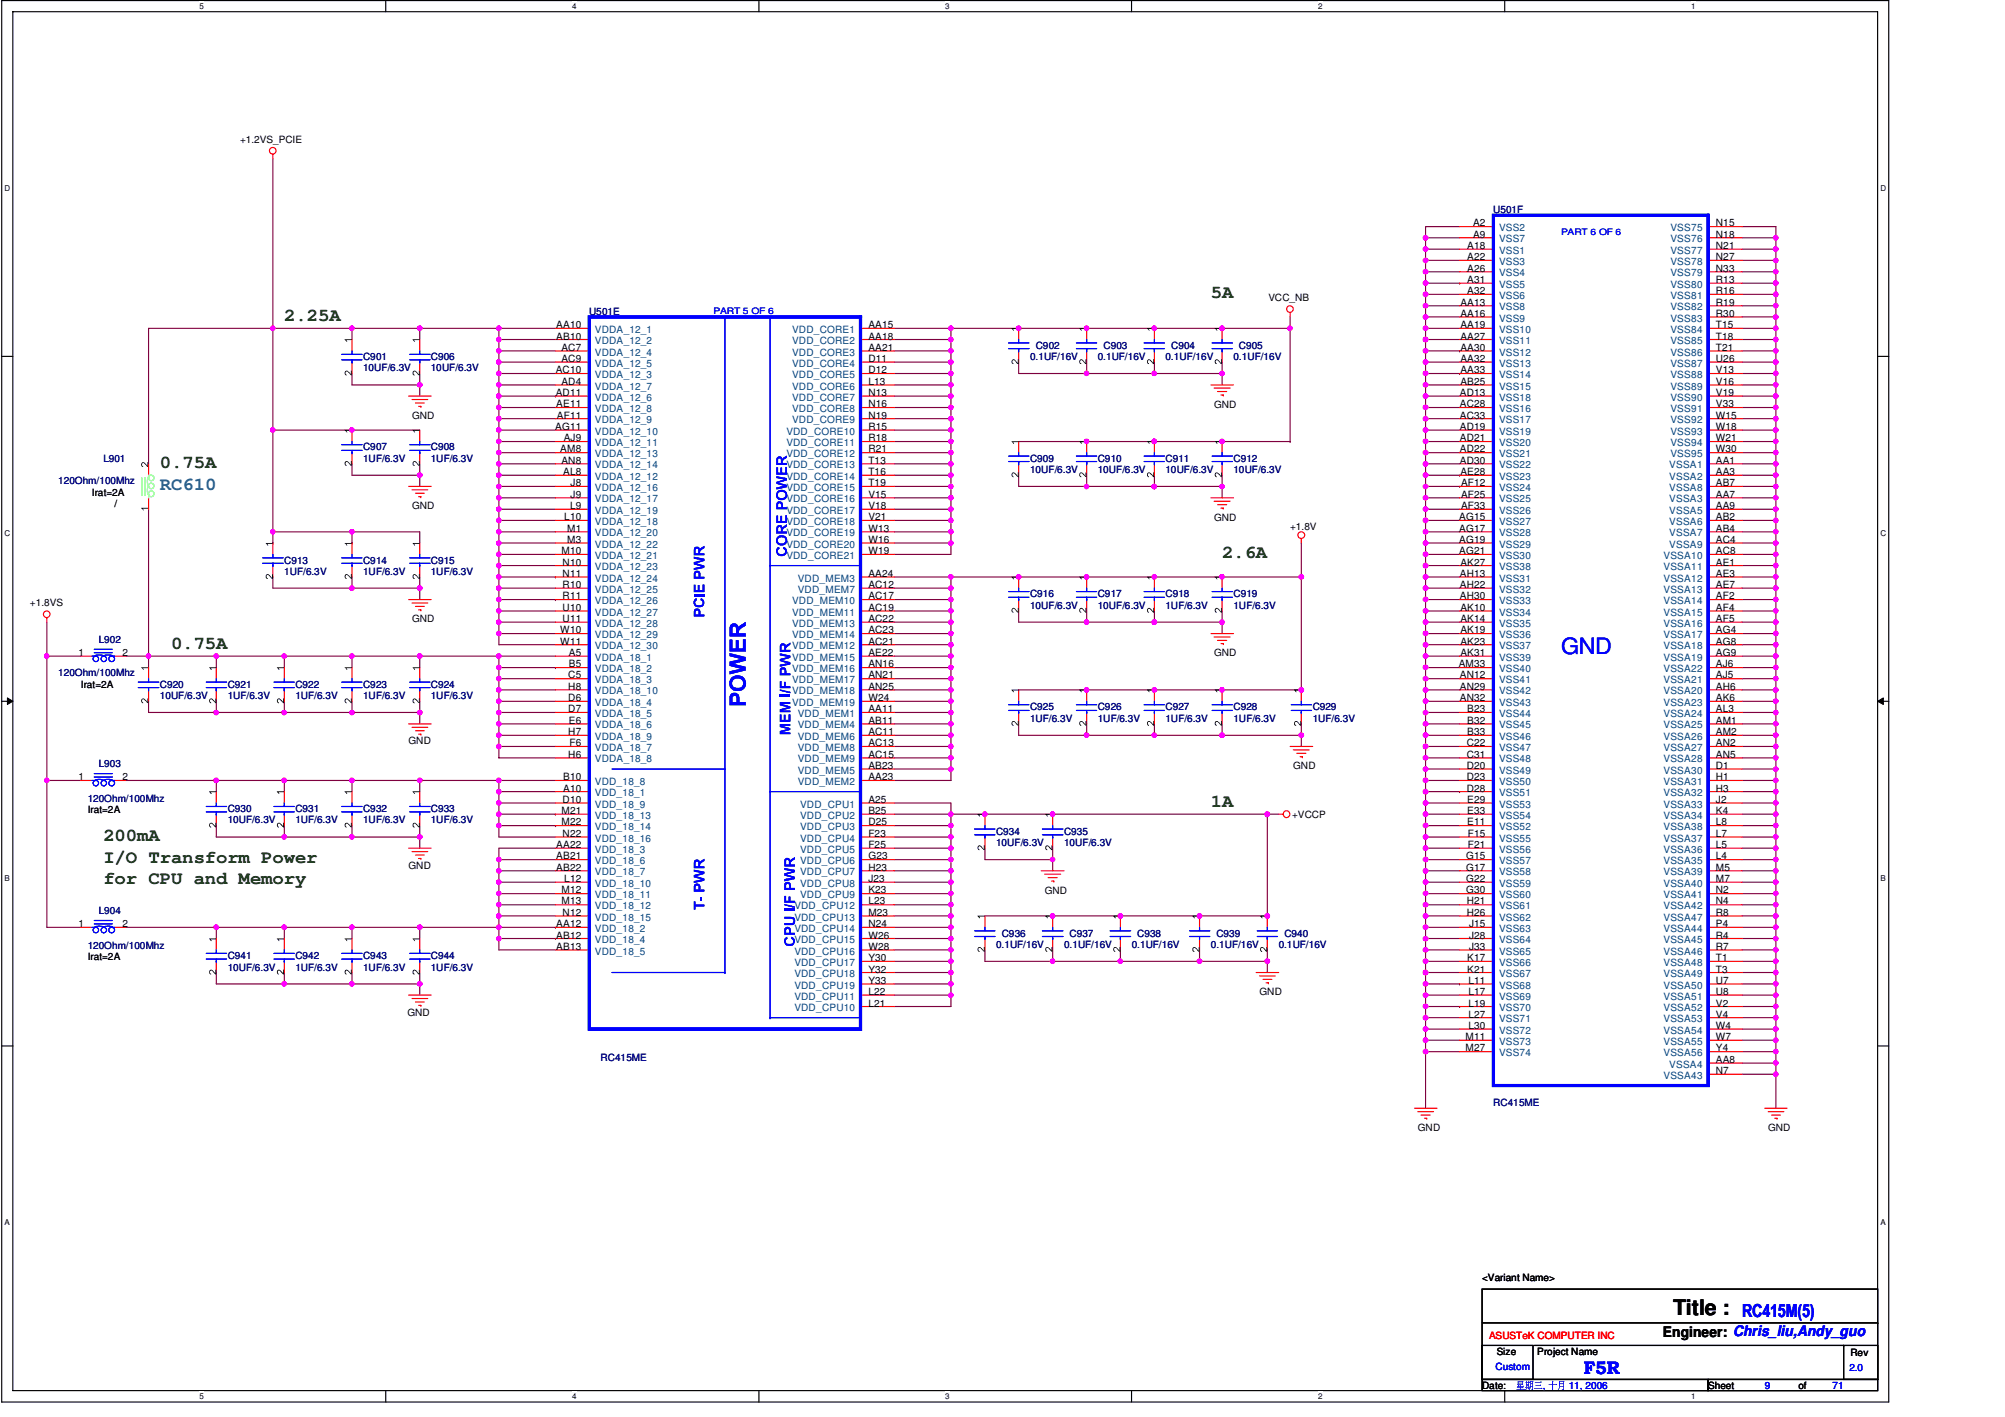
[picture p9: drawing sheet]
<svg xmlns="http://www.w3.org/2000/svg" width="297mm" height="210mm" viewBox="0 0 297 210" stroke-linecap="round" stroke-linejoin="round" font-family="sans-serif">
<defs><g id="words">
<text font-size="3.3" fill="#00f" x="231.3" y="96.9">GND</text>
<text font-size="3.2" x="247.9" y="194.7">Title :</text>
<g font-size="2.7" fill="#004000">
<text x="42.1" y="47.5">2.25A</text>
<text x="179.4" y="44.2">5A</text>
<text x="23.7" y="69.3">0.75A</text>
<text x="181.1" y="82.7">2.6A</text>
<text x="25.4" y="96.1">0.75A</text>
<text x="179.4" y="119.5">1A</text>
<text x="15.3" y="124.5">200mA</text>
<text x="15.3" y="127.9">I/O Transform Power</text>
<text x="15.3" y="130.9">for CPU and Memory</text>
</g>
<text font-size="2.7" fill="#008080" x="23.7" y="72.6">RC610</text>
<g font-size="2.7" fill="#00f">
<text x="258.1" y="195.2">RC415M(5)</text>
<text x="234.7" y="203.5">F5R</text>
</g>
<text font-size="2.2" x="246.3" y="198">Engineer: Chris_liu,Andy_guo</text>
<g font-size="1.5">
<text x="35.6" y="21.2">+1.2VS_PCIE</text>
<text x="218.2" y="33.5">A2</text>
<text x="218.2" y="35.2">A9</text>
<text x="254.2" y="33.5">N15</text>
<text x="254.2" y="35.2">N18</text>
<text x="217.4" y="38.6">A22</text>
<text x="217.4" y="40.3">A26</text>
<text x="217.4" y="41.9">A31</text>
<text x="217.4" y="36.9">A18</text>
<text x="254.2" y="38.6">N27</text>
<text x="254.2" y="41.9">R13</text>
<text x="254.2" y="40.3">N33</text>
<text x="254.2" y="36.9">N21</text>
<text x="187.9" y="44.6">VCC_NB</text>
<text x="216.4" y="45.3">AA13</text>
<text x="216.4" y="46.9">AA16</text>
<text x="217.4" y="43.6">A32</text>
<text x="254.2" y="43.6">R16</text>
<text x="254.2" y="45.3">R19</text>
<text x="254.2" y="46.9">R30</text>
<text x="82.4" y="50.3">AB10</text>
<text x="82.4" y="48.6">AA10</text>
<text x="83.2" y="51.9">AC7</text>
<text x="83.2" y="53.6">AC9</text>
<text x="128.6" y="53.6">D11</text>
<text x="128.6" y="48.6">AA15</text>
<text x="128.6" y="50.3">AA18</text>
<text x="128.6" y="51.9">AA21</text>
<text x="216.4" y="53.6">AA32</text>
<text x="216.4" y="50.3">AA27</text>
<text x="216.4" y="51.9">AA30</text>
<text x="216.4" y="48.6">AA19</text>
<text x="254.2" y="53.6">U26</text>
<text x="254.2" y="48.6">T15</text>
<text x="254.2" y="50.3">T18</text>
<text x="254.2" y="51.9">T21</text>
<text x="82.3" y="58.7">AD11</text>
<text x="82.3" y="55.3">AC10</text>
<text x="83.2" y="57">AD4</text>
<text x="128.6" y="57">L13</text>
<text x="128.6" y="55.3">D12</text>
<text x="128.6" y="58.7">N13</text>
<text x="216.3" y="58.7">AD13</text>
<text x="216.4" y="55.3">AA33</text>
<text x="216.4" y="57">AB25</text>
<text x="254.2" y="55.3">V13</text>
<text x="254.2" y="57">V16</text>
<text x="254.2" y="58.7">V19</text>
<text x="61" y="62.1">GND</text>
<text x="82.3" y="63.7">AG11</text>
<text x="82.4" y="60.3">AE11</text>
<text x="82.5" y="62">AF11</text>
<text x="83.5" y="65.4">AJ9</text>
<text x="128.6" y="63.7">R15</text>
<text x="128.6" y="65.4">R18</text>
<text x="128.6" y="60.3">N16</text>
<text x="128.6" y="62">N19</text>
<text x="179.9" y="60.4">GND</text>
<text x="216.3" y="63.7">AD19</text>
<text x="216.3" y="60.3">AC28</text>
<text x="216.3" y="65.4">AD21</text>
<text x="216.3" y="62">AC33</text>
<text x="254.2" y="62">W15</text>
<text x="254.2" y="63.7">W18</text>
<text x="254.2" y="60.3">V33</text>
<text x="254.2" y="65.4">W21</text>
<text x="83" y="67">AM8</text>
<text x="83.2" y="68.7">AN8</text>
<text x="83.4" y="70.4">AL8</text>
<text x="128.6" y="68.7">T13</text>
<text x="128.6" y="70.4">T16</text>
<text x="128.6" y="67">R21</text>
<text x="216.3" y="67">AD22</text>
<text x="216.3" y="68.7">AD30</text>
<text x="216.4" y="70.4">AE28</text>
<text x="254.2" y="67">W30</text>
<text x="254.2" y="68.7">AA1</text>
<text x="254.2" y="70.4">AA3</text>
<text x="13.6" y="73.4">Irat=2A</text>
<text x="17" y="75.1">/</text>
<text x="61" y="75.4">GND</text>
<text x="83.6" y="77.1">L10</text>
<text x="84.5" y="75.4">L9</text>
<text x="84.5" y="72.1">J8</text>
<text x="84.5" y="73.7">J9</text>
<text x="128.6" y="73.7">V15</text>
<text x="128.6" y="75.4">V18</text>
<text x="128.6" y="77.1">V21</text>
<text x="128.6" y="72.1">T19</text>
<text x="179.9" y="77.1">GND</text>
<text x="216.2" y="77.1">AG15</text>
<text x="216.4" y="73.7">AF25</text>
<text x="216.4" y="75.4">AF33</text>
<text x="216.4" y="72.1">AF12</text>
<text x="254.2" y="77.1">AB2</text>
<text x="254.2" y="75.4">AA9</text>
<text x="254.2" y="72.1">AB7</text>
<text x="254.2" y="73.7">AA7</text>
<text x="83.2" y="82.1">M10</text>
<text x="83.4" y="83.8">N10</text>
<text x="84" y="78.7">M1</text>
<text x="84" y="80.4">M3</text>
<text x="128.6" y="78.7">W13</text>
<text x="128.6" y="80.4">W16</text>
<text x="128.6" y="82.1">W19</text>
<text x="191.1" y="78.4">+1.8V</text>
<text x="216.2" y="78.7">AG17</text>
<text x="216.2" y="80.4">AG19</text>
<text x="216.2" y="82.1">AG21</text>
<text x="216.4" y="83.8">AK27</text>
<text x="254.2" y="82.1">AC8</text>
<text x="254.2" y="83.8">AE1</text>
<text x="254.2" y="78.7">AB4</text>
<text x="254.2" y="80.4">AC4</text>
<text x="4.4" y="89.8">+1.8VS</text>
<text x="83.4" y="85.4">N11</text>
<text x="83.4" y="88.8">R11</text>
<text x="83.4" y="87.1">R10</text>
<text x="128.6" y="85.4">AA24</text>
<text x="128.6" y="87.1">AC12</text>
<text x="128.6" y="88.8">AC17</text>
<text x="216.3" y="87.1">AH22</text>
<text x="216.3" y="88.8">AH30</text>
<text x="216.3" y="85.4">AH13</text>
<text x="254.2" y="87.1">AE7</text>
<text x="254.2" y="88.8">AF2</text>
<text x="254.2" y="85.4">AE3</text>
<text x="61" y="92.2">GND</text>
<text x="83" y="95.5">W11</text>
<text x="83" y="93.8">W10</text>
<text x="83.4" y="92.2">U11</text>
<text x="83.4" y="90.5">U10</text>
<text x="128.6" y="92.2">AC22</text>
<text x="128.6" y="90.5">AC19</text>
<text x="128.6" y="93.8">AC23</text>
<text x="128.6" y="95.5">AC21</text>
<text x="216.4" y="92.2">AK14</text>
<text x="216.4" y="93.8">AK19</text>
<text x="216.4" y="90.5">AK10</text>
<text x="216.4" y="95.5">AK23</text>
<text x="254.2" y="93.8">AG4</text>
<text x="254.2" y="92.2">AF5</text>
<text x="254.2" y="90.5">AF4</text>
<text x="254.2" y="95.5">AG8</text>
<text x="11.6" y="97.2">1</text>
<text x="12" y="101.9">Irat=2A</text>
<text x="18.2" y="97.2">2</text>
<text x="84.2" y="100.5">C5</text>
<text x="84.3" y="97.2">A5</text>
<text x="84.3" y="98.8">B5</text>
<text x="128.6" y="100.5">AN21</text>
<text x="128.6" y="97.2">AE22</text>
<text x="128.6" y="98.8">AN16</text>
<text x="179.9" y="97.2">GND</text>
<text x="216.1" y="98.8">AM33</text>
<text x="216.3" y="100.5">AN12</text>
<text x="216.4" y="97.2">AK31</text>
<text x="254.2" y="97.2">AG9</text>
<text x="254.2" y="100.5">AJ5</text>
<text x="254.2" y="98.8">AJ6</text>
<text x="84.2" y="103.8">D6</text>
<text x="84.2" y="102.2">H8</text>
<text x="84.2" y="105.5">D7</text>
<text x="84.3" y="107.2">E6</text>
<text x="128.6" y="105.5">AA11</text>
<text x="128.6" y="107.2">AB11</text>
<text x="128.6" y="103.8">W24</text>
<text x="128.6" y="102.2">AN25</text>
<text x="216.3" y="102.2">AN29</text>
<text x="216.3" y="103.8">AN32</text>
<text x="217.4" y="107.2">B32</text>
<text x="217.4" y="105.5">B23</text>
<text x="254.2" y="107.2">AM1</text>
<text x="254.2" y="103.8">AK6</text>
<text x="254.2" y="105.5">AL3</text>
<text x="254.2" y="102.2">AH6</text>
<text x="60.5" y="110.3">GND</text>
<text x="84.2" y="108.9">H7</text>
<text x="84.2" y="112.2">H6</text>
<text x="84.4" y="110.6">F6</text>
<text x="128.6" y="108.9">AC11</text>
<text x="128.6" y="110.6">AC13</text>
<text x="128.6" y="112.2">AC15</text>
<text x="128.6" y="113.9">AB23</text>
<text x="191.6" y="114">GND</text>
<text x="217.3" y="112.2">C31</text>
<text x="217.3" y="113.9">D20</text>
<text x="217.3" y="110.6">C22</text>
<text x="217.4" y="108.9">B33</text>
<text x="254.2" y="113.9">D1</text>
<text x="254.2" y="108.9">AM2</text>
<text x="254.2" y="110.6">AN2</text>
<text x="254.2" y="112.2">AN5</text>
<text x="11.6" y="115.6">1</text>
<text x="18.2" y="115.6">2</text>
<text x="83.4" y="118.9">D10</text>
<text x="83.4" y="115.6">B10</text>
<text x="83.4" y="117.3">A10</text>
<text x="128.6" y="115.6">AA23</text>
<text x="128.6" y="118.9">A25</text>
<text x="217.3" y="117.3">D28</text>
<text x="217.3" y="115.6">D23</text>
<text x="217.4" y="118.9">E29</text>
<text x="254.2" y="115.6">H1</text>
<text x="254.2" y="118.9">J2</text>
<text x="254.2" y="117.3">H3</text>
<text x="13" y="120.5">Irat=2A</text>
<text x="82.4" y="125.6">AA22</text>
<text x="83.2" y="120.6">M21</text>
<text x="83.2" y="122.3">M22</text>
<text x="83.4" y="124">N22</text>
<text x="128.6" y="120.6">B25</text>
<text x="128.6" y="122.3">D25</text>
<text x="128.6" y="124">F23</text>
<text x="128.6" y="125.6">F25</text>
<text x="191.4" y="121.2">+VCCP</text>
<text x="217.4" y="120.6">E33</text>
<text x="217.4" y="122.3">E11</text>
<text x="217.5" y="124">F15</text>
<text x="217.5" y="125.6">F21</text>
<text x="254.2" y="122.3">L8</text>
<text x="254.2" y="120.6">K4</text>
<text x="254.2" y="124">L7</text>
<text x="254.2" y="125.6">L5</text>
<text x="60.5" y="128.7">GND</text>
<text x="82.4" y="127.3">AB21</text>
<text x="82.4" y="129">AB22</text>
<text x="83.6" y="130.6">L12</text>
<text x="128.6" y="127.3">G23</text>
<text x="128.6" y="129">H23</text>
<text x="128.6" y="130.6">J23</text>
<text x="217.2" y="127.3">G15</text>
<text x="217.2" y="130.6">G22</text>
<text x="217.2" y="129">G17</text>
<text x="254.2" y="130.6">M7</text>
<text x="254.2" y="129">M5</text>
<text x="254.2" y="127.3">L4</text>
<text x="11.6" y="137.3">1</text>
<text x="18.2" y="137.3">2</text>
<text x="82.4" y="137.3">AA12</text>
<text x="83.2" y="132.3">M12</text>
<text x="83.2" y="134">M13</text>
<text x="83.4" y="135.7">N12</text>
<text x="128.6" y="134">L23</text>
<text x="128.6" y="135.7">M23</text>
<text x="128.6" y="137.3">N24</text>
<text x="128.6" y="132.3">K23</text>
<text x="154.8" y="132.4">GND</text>
<text x="217.2" y="132.3">G30</text>
<text x="217.3" y="135.7">H26</text>
<text x="217.3" y="134">H21</text>
<text x="217.6" y="137.3">J15</text>
<text x="254.2" y="134">N4</text>
<text x="254.2" y="137.3">P4</text>
<text x="254.2" y="132.3">N2</text>
<text x="254.2" y="135.7">R8</text>
<text x="13" y="142.2">Irat=2A</text>
<text x="82.4" y="139">AB12</text>
<text x="82.4" y="140.7">AB13</text>
<text x="128.6" y="139">W26</text>
<text x="128.6" y="140.7">W28</text>
<text x="128.6" y="142.4">Y30</text>
<text x="217.4" y="142.4">K17</text>
<text x="217.6" y="139">J28</text>
<text x="217.6" y="140.7">J33</text>
<text x="254.2" y="139">R4</text>
<text x="254.2" y="140.7">R7</text>
<text x="254.2" y="142.4">T1</text>
<text x="128.6" y="145.7">Y33</text>
<text x="128.6" y="144.1">Y32</text>
<text x="128.6" y="147.4">L22</text>
<text x="128.6" y="149.1">L21</text>
<text x="186.6" y="147.4">GND</text>
<text x="217.4" y="144.1">K21</text>
<text x="217.5" y="145.7">L11</text>
<text x="217.5" y="147.4">L17</text>
<text x="217.5" y="149.1">L19</text>
<text x="254.2" y="144.1">T3</text>
<text x="254.2" y="149.1">V2</text>
<text x="254.2" y="145.7">U7</text>
<text x="254.2" y="147.4">U8</text>
<text x="60.4" y="150.5">GND</text>
<text x="217.1" y="155.7">M27</text>
<text x="217.1" y="154.1">M11</text>
<text x="217.5" y="152.4">L30</text>
<text x="217.5" y="150.7">L27</text>
<text x="254.2" y="154.1">W7</text>
<text x="254.2" y="152.4">W4</text>
<text x="254.2" y="150.7">V4</text>
<text x="254.2" y="155.7">Y4</text>
<text x="254.2" y="159.1">N7</text>
<text x="254.2" y="157.4">AA8</text>
<text x="210.1" y="167.5">GND</text>
<text x="262" y="167.5">GND</text>
<text x="219.6" y="189.8">&lt;Variant Name&gt;</text>
<text x="221.7" y="200.7">Size</text>
<text x="227.7" y="200.7">Project Name</text>
<text x="274.1" y="200.8">Rev</text>
<text x="219.6" y="205.7">Date:</text>
<text x="253.1" y="205.7">Sheet</text>
<text x="266.4" y="205.7">of</text>
</g>
<g font-size="1.5" fill="#000080">
<text x="221.2" y="31.6">U501F</text>
<text x="87.3" y="46.7">U501E</text>
<text x="53.8" y="53.3">C901</text>
<text x="63.8" y="53.3">C906</text>
<text x="152.6" y="53.3">0.1UF/16V</text>
<text x="153.5" y="51.6">C902</text>
<text x="162.6" y="53.3">0.1UF/16V</text>
<text x="163.5" y="51.6">C903</text>
<text x="172.7" y="53.3">0.1UF/16V</text>
<text x="173.5" y="51.6">C904</text>
<text x="182.7" y="53.3">0.1UF/16V</text>
<text x="183.6" y="51.6">C905</text>
<text x="53.8" y="55">10UF/6.3V</text>
<text x="63.8" y="55">10UF/6.3V</text>
<text x="8.6" y="71.8">120Ohm/100Mhz</text>
<text x="15.3" y="68.4">L901</text>
<text x="53.8" y="66.7">C907</text>
<text x="53.8" y="68.4">1UF/6.3V</text>
<text x="63.8" y="66.7">C908</text>
<text x="63.8" y="68.4">1UF/6.3V</text>
<text x="152.6" y="68.4">C909</text>
<text x="152.6" y="70.1">10UF/6.3V</text>
<text x="162.6" y="68.4">C910</text>
<text x="162.6" y="70.1">10UF/6.3V</text>
<text x="172.7" y="68.4">C911</text>
<text x="172.7" y="70.1">10UF/6.3V</text>
<text x="182.7" y="68.4">C912</text>
<text x="182.7" y="70.1">10UF/6.3V</text>
<text x="42.1" y="83.5">C913</text>
<text x="53.8" y="83.5">C914</text>
<text x="63.8" y="83.5">C915</text>
<text x="42.1" y="85.1">1UF/6.3V</text>
<text x="53.8" y="85.1">1UF/6.3V</text>
<text x="63.8" y="85.1">1UF/6.3V</text>
<text x="152.6" y="88.5">C916</text>
<text x="162.6" y="88.5">C917</text>
<text x="172.7" y="88.5">C918</text>
<text x="182.7" y="88.5">C919</text>
<text x="14.6" y="95.2">L902</text>
<text x="152.6" y="90.2">10UF/6.3V</text>
<text x="162.6" y="90.2">10UF/6.3V</text>
<text x="172.7" y="90.2">1UF/6.3V</text>
<text x="182.7" y="90.2">1UF/6.3V</text>
<text x="8.6" y="100.2">120Ohm/100Mhz</text>
<text x="23.7" y="101.9">C920</text>
<text x="33.7" y="101.9">C921</text>
<text x="43.8" y="101.9">C922</text>
<text x="53.8" y="101.9">C923</text>
<text x="63.8" y="101.9">C924</text>
<text x="23.7" y="103.5">10UF/6.3V</text>
<text x="33.7" y="103.5">1UF/6.3V</text>
<text x="43.8" y="103.5">1UF/6.3V</text>
<text x="53.8" y="103.5">1UF/6.3V</text>
<text x="63.8" y="103.5">1UF/6.3V</text>
<text x="152.6" y="105.2">C925</text>
<text x="152.6" y="106.9">1UF/6.3V</text>
<text x="162.6" y="105.2">C926</text>
<text x="162.6" y="106.9">1UF/6.3V</text>
<text x="172.7" y="105.2">C927</text>
<text x="172.7" y="106.9">1UF/6.3V</text>
<text x="182.7" y="105.2">C928</text>
<text x="182.7" y="106.9">1UF/6.3V</text>
<text x="194.5" y="105.2">C929</text>
<text x="194.5" y="106.9">1UF/6.3V</text>
<text x="14.6" y="113.6">L903</text>
<text x="13" y="118.8">120Ohm/100Mhz</text>
<text x="33.7" y="120.3">C930</text>
<text x="33.7" y="122">10UF/6.3V</text>
<text x="43.8" y="120.3">C931</text>
<text x="43.8" y="122">1UF/6.3V</text>
<text x="53.8" y="120.3">C932</text>
<text x="53.8" y="122">1UF/6.3V</text>
<text x="63.8" y="120.3">C933</text>
<text x="63.8" y="122">1UF/6.3V</text>
<text x="147.6" y="123.7">C934</text>
<text x="147.6" y="125.3">10UF/6.3V</text>
<text x="157.6" y="123.7">C935</text>
<text x="157.6" y="125.3">10UF/6.3V</text>
<text x="14.6" y="135.4">L904</text>
<text x="13" y="140.5">120Ohm/100Mhz</text>
<text x="33.7" y="142.1">C941</text>
<text x="33.7" y="143.8">10UF/6.3V</text>
<text x="43.8" y="142.1">C942</text>
<text x="43.8" y="143.8">1UF/6.3V</text>
<text x="53.8" y="142.1">C943</text>
<text x="53.8" y="143.8">1UF/6.3V</text>
<text x="63.8" y="142.1">C944</text>
<text x="63.8" y="143.8">1UF/6.3V</text>
<text x="147.6" y="140.4">0.1UF/16V</text>
<text x="148.4" y="138.7">C936</text>
<text x="157.6" y="140.4">0.1UF/16V</text>
<text x="158.5" y="138.7">C937</text>
<text x="167.7" y="140.4">0.1UF/16V</text>
<text x="168.5" y="138.7">C938</text>
<text x="179.4" y="140.4">0.1UF/16V</text>
<text x="180.2" y="138.7">C939</text>
<text x="189.4" y="140.4">0.1UF/16V</text>
<text x="190.3" y="138.7">C940</text>
<text x="89" y="157.1">RC415ME</text>
<text x="221.2" y="163.8">RC415ME</text>
</g>
<g font-size="1.5" fill="#004080">
<text x="222.1" y="34.2">VSS2</text>
<text x="222.1" y="35.9">VSS7</text>
<text x="247.5" y="34.2">VSS75</text>
<text x="247.5" y="35.9">VSS76</text>
<text x="222.1" y="39.2">VSS3</text>
<text x="222.1" y="40.9">VSS4</text>
<text x="222.1" y="37.6">VSS1</text>
<text x="247.5" y="39.2">VSS78</text>
<text x="247.5" y="40.9">VSS79</text>
<text x="247.5" y="37.6">VSS77</text>
<text x="222.1" y="42.6">VSS5</text>
<text x="222.1" y="44.3">VSS6</text>
<text x="222.1" y="46">VSS8</text>
<text x="222.1" y="47.6">VSS9</text>
<text x="247.5" y="42.6">VSS80</text>
<text x="247.5" y="44.3">VSS81</text>
<text x="247.5" y="46">VSS82</text>
<text x="247.5" y="47.6">VSS83</text>
<text x="88.1" y="51">VDDA_12_2</text>
<text x="88.1" y="52.7">VDDA_12_4</text>
<text x="88.1" y="49.3">VDDA_12_1</text>
<text x="117.3" y="49.3">VDD_CORE1</text>
<text x="117.3" y="51">VDD_CORE2</text>
<text x="117.3" y="52.7">VDD_CORE3</text>
<text x="222.1" y="51">VSS11</text>
<text x="222.1" y="52.7">VSS12</text>
<text x="222.1" y="49.3">VSS10</text>
<text x="247.5" y="49.3">VSS84</text>
<text x="247.5" y="51">VSS85</text>
<text x="247.5" y="52.7">VSS86</text>
<text x="88.1" y="59.4">VDDA_12_6</text>
<text x="88.1" y="57.7">VDDA_12_7</text>
<text x="88.1" y="54.3">VDDA_12_5</text>
<text x="88.1" y="56">VDDA_12_3</text>
<text x="117.3" y="54.3">VDD_CORE4</text>
<text x="117.3" y="57.7">VDD_CORE6</text>
<text x="117.3" y="56">VDD_CORE5</text>
<text x="117.3" y="59.4">VDD_CORE7</text>
<text x="222.1" y="56">VSS14</text>
<text x="222.1" y="59.4">VSS18</text>
<text x="222.1" y="57.7">VSS15</text>
<text x="222.1" y="54.3">VSS13</text>
<text x="247.5" y="54.3">VSS87</text>
<text x="247.5" y="56">VSS88</text>
<text x="247.5" y="57.7">VSS89</text>
<text x="247.5" y="59.4">VSS90</text>
<text x="88.1" y="62.7">VDDA_12_9</text>
<text x="88.1" y="64.4">VDDA_12_10</text>
<text x="88.1" y="61">VDDA_12_8</text>
<text x="116.5" y="64.4">VDD_CORE10</text>
<text x="117.3" y="61">VDD_CORE8</text>
<text x="117.3" y="62.7">VDD_CORE9</text>
<text x="222.1" y="64.4">VSS19</text>
<text x="222.1" y="61">VSS16</text>
<text x="222.1" y="62.7">VSS17</text>
<text x="247.5" y="62.7">VSS92</text>
<text x="247.5" y="64.4">VSS93</text>
<text x="247.5" y="61">VSS91</text>
<text x="88.1" y="67.7">VDDA_12_13</text>
<text x="88.1" y="66.1">VDDA_12_11</text>
<text x="88.1" y="71.1">VDDA_12_12</text>
<text x="88.1" y="69.4">VDDA_12_14</text>
<text x="116.5" y="69.4">VDD_CORE13</text>
<text x="116.5" y="71.1">VDD_CORE14</text>
<text x="116.5" y="67.7">VDD_CORE12</text>
<text x="116.5" y="66.1">VDD_CORE11</text>
<text x="222.1" y="67.7">VSS21</text>
<text x="222.1" y="69.4">VSS22</text>
<text x="222.1" y="71.1">VSS23</text>
<text x="222.1" y="66.1">VSS20</text>
<text x="247.3" y="69.4">VSSA1</text>
<text x="247.3" y="71.1">VSSA2</text>
<text x="247.5" y="67.7">VSS95</text>
<text x="247.5" y="66.1">VSS94</text>
<text x="88.1" y="76.1">VDDA_12_19</text>
<text x="88.1" y="72.7">VDDA_12_16</text>
<text x="88.1" y="77.8">VDDA_12_18</text>
<text x="88.1" y="74.4">VDDA_12_17</text>
<text x="116.5" y="74.4">VDD_CORE16</text>
<text x="116.5" y="76.1">VDD_CORE17</text>
<text x="116.5" y="77.8">VDD_CORE18</text>
<text x="116.5" y="72.7">VDD_CORE15</text>
<text x="222.1" y="74.4">VSS25</text>
<text x="222.1" y="77.8">VSS27</text>
<text x="222.1" y="76.1">VSS26</text>
<text x="222.1" y="72.7">VSS24</text>
<text x="247.3" y="77.8">VSSA6</text>
<text x="247.3" y="76.1">VSSA5</text>
<text x="247.3" y="72.7">VSSA8</text>
<text x="247.3" y="74.4">VSSA3</text>
<text x="88.1" y="79.5">VDDA_12_20</text>
<text x="88.1" y="81.1">VDDA_12_22</text>
<text x="88.1" y="82.8">VDDA_12_21</text>
<text x="116.5" y="79.5">VDD_CORE19</text>
<text x="116.5" y="81.1">VDD_CORE20</text>
<text x="116.5" y="82.8">VDD_CORE21</text>
<text x="222.1" y="79.5">VSS28</text>
<text x="222.1" y="81.1">VSS29</text>
<text x="222.1" y="82.8">VSS30</text>
<text x="246.5" y="82.8">VSSA10</text>
<text x="247.3" y="79.5">VSSA7</text>
<text x="247.3" y="81.1">VSSA9</text>
<text x="88.1" y="86.1">VDDA_12_24</text>
<text x="88.1" y="89.5">VDDA_12_26</text>
<text x="88.1" y="84.5">VDDA_12_23</text>
<text x="88.1" y="87.8">VDDA_12_25</text>
<text x="117.3" y="89.5">VDD_MEM10</text>
<text x="118.2" y="86.1">VDD_MEM3</text>
<text x="118.2" y="87.8">VDD_MEM7</text>
<text x="222.1" y="87.8">VSS32</text>
<text x="222.1" y="89.5">VSS33</text>
<text x="222.1" y="86.1">VSS31</text>
<text x="222.1" y="84.5">VSS38</text>
<text x="246.5" y="87.8">VSSA13</text>
<text x="246.5" y="84.5">VSSA11</text>
<text x="246.5" y="89.5">VSSA14</text>
<text x="246.5" y="86.1">VSSA12</text>
<text x="88.1" y="92.8">VDDA_12_28</text>
<text x="88.1" y="91.2">VDDA_12_27</text>
<text x="88.1" y="94.5">VDDA_12_29</text>
<text x="117.3" y="92.8">VDD_MEM13</text>
<text x="117.3" y="91.2">VDD_MEM11</text>
<text x="117.3" y="94.5">VDD_MEM14</text>
<text x="222.1" y="92.8">VSS35</text>
<text x="222.1" y="94.5">VSS36</text>
<text x="222.1" y="91.2">VSS34</text>
<text x="246.5" y="94.5">VSSA17</text>
<text x="246.5" y="92.8">VSSA16</text>
<text x="246.5" y="91.2">VSSA15</text>
<text x="88.1" y="97.9">VDDA_18_1</text>
<text x="88.1" y="96.2">VDDA_12_30</text>
<text x="88.1" y="99.5">VDDA_18_2</text>
<text x="88.1" y="101.2">VDDA_18_3</text>
<text x="117.3" y="101.2">VDD_MEM17</text>
<text x="117.3" y="97.9">VDD_MEM15</text>
<text x="117.3" y="99.5">VDD_MEM16</text>
<text x="117.3" y="96.2">VDD_MEM12</text>
<text x="222.1" y="101.2">VSS41</text>
<text x="222.1" y="99.5">VSS40</text>
<text x="222.1" y="97.9">VSS39</text>
<text x="222.1" y="96.2">VSS37</text>
<text x="246.5" y="97.9">VSSA19</text>
<text x="246.5" y="101.2">VSSA21</text>
<text x="246.5" y="99.5">VSSA22</text>
<text x="246.5" y="96.2">VSSA18</text>
<text x="88.1" y="107.9">VDDA_18_6</text>
<text x="88.1" y="104.6">VDDA_18_4</text>
<text x="88.1" y="102.9">VDDA_18_10</text>
<text x="88.1" y="106.2">VDDA_18_5</text>
<text x="117.3" y="104.6">VDD_MEM19</text>
<text x="117.3" y="102.9">VDD_MEM18</text>
<text x="118.2" y="106.2">VDD_MEM1</text>
<text x="118.2" y="107.9">VDD_MEM4</text>
<text x="222.1" y="107.9">VSS45</text>
<text x="222.1" y="102.9">VSS42</text>
<text x="222.1" y="104.6">VSS43</text>
<text x="222.1" y="106.2">VSS44</text>
<text x="246.5" y="107.9">VSSA25</text>
<text x="246.5" y="104.6">VSSA23</text>
<text x="246.5" y="106.2">VSSA24</text>
<text x="246.5" y="102.9">VSSA20</text>
<text x="88.1" y="111.3">VDDA_18_7</text>
<text x="88.1" y="109.6">VDDA_18_9</text>
<text x="88.1" y="112.9">VDDA_18_8</text>
<text x="118.2" y="109.6">VDD_MEM6</text>
<text x="118.2" y="111.3">VDD_MEM8</text>
<text x="118.2" y="112.9">VDD_MEM9</text>
<text x="222.1" y="109.6">VSS46</text>
<text x="222.1" y="112.9">VSS48</text>
<text x="222.1" y="111.3">VSS47</text>
<text x="246.5" y="109.6">VSSA26</text>
<text x="246.5" y="111.3">VSSA27</text>
<text x="246.5" y="112.9">VSSA28</text>
<text x="88.1" y="116.3">VDD_18_8</text>
<text x="88.1" y="117.9">VDD_18_1</text>
<text x="88.1" y="119.6">VDD_18_9</text>
<text x="118.2" y="114.6">VDD_MEM5</text>
<text x="118.2" y="116.3">VDD_MEM2</text>
<text x="118.5" y="119.6">VDD_CPU1</text>
<text x="222.1" y="117.9">VSS51</text>
<text x="222.1" y="114.6">VSS49</text>
<text x="222.1" y="119.6">VSS53</text>
<text x="222.1" y="116.3">VSS50</text>
<text x="246.5" y="114.6">VSSA30</text>
<text x="246.5" y="116.3">VSSA31</text>
<text x="246.5" y="119.6">VSSA33</text>
<text x="246.5" y="117.9">VSSA32</text>
<text x="88.1" y="121.3">VDD_18_13</text>
<text x="88.1" y="123">VDD_18_14</text>
<text x="88.1" y="124.7">VDD_18_16</text>
<text x="118.5" y="121.3">VDD_CPU2</text>
<text x="118.5" y="123">VDD_CPU3</text>
<text x="118.5" y="124.7">VDD_CPU4</text>
<text x="222.1" y="121.3">VSS54</text>
<text x="222.1" y="123">VSS52</text>
<text x="222.1" y="124.7">VSS55</text>
<text x="246.5" y="123">VSSA38</text>
<text x="246.5" y="121.3">VSSA34</text>
<text x="246.5" y="124.7">VSSA37</text>
<text x="88.1" y="131.4">VDD_18_10</text>
<text x="88.1" y="128">VDD_18_6</text>
<text x="88.1" y="129.7">VDD_18_7</text>
<text x="88.1" y="126.3">VDD_18_3</text>
<text x="118.5" y="128">VDD_CPU6</text>
<text x="118.5" y="126.3">VDD_CPU5</text>
<text x="118.5" y="129.7">VDD_CPU7</text>
<text x="118.5" y="131.4">VDD_CPU8</text>
<text x="222.1" y="126.3">VSS56</text>
<text x="222.1" y="128">VSS57</text>
<text x="222.1" y="131.4">VSS59</text>
<text x="222.1" y="129.7">VSS58</text>
<text x="246.5" y="131.4">VSSA40</text>
<text x="246.5" y="129.7">VSSA39</text>
<text x="246.5" y="128">VSSA35</text>
<text x="246.5" y="126.3">VSSA36</text>
<text x="88.1" y="133">VDD_18_11</text>
<text x="88.1" y="134.7">VDD_18_12</text>
<text x="88.1" y="136.4">VDD_18_15</text>
<text x="117.7" y="134.7">VDD_CPU12</text>
<text x="117.7" y="136.4">VDD_CPU13</text>
<text x="118.5" y="133">VDD_CPU9</text>
<text x="222.1" y="133">VSS60</text>
<text x="222.1" y="136.4">VSS62</text>
<text x="222.1" y="134.7">VSS61</text>
<text x="246.5" y="134.7">VSSA42</text>
<text x="246.5" y="133">VSSA41</text>
<text x="246.5" y="136.4">VSSA47</text>
<text x="88.1" y="138">VDD_18_2</text>
<text x="88.1" y="139.7">VDD_18_4</text>
<text x="88.1" y="141.4">VDD_18_5</text>
<text x="117.7" y="139.7">VDD_CPU15</text>
<text x="117.7" y="138">VDD_CPU14</text>
<text x="117.7" y="141.4">VDD_CPU16</text>
<text x="117.7" y="143.1">VDD_CPU17</text>
<text x="222.1" y="139.7">VSS64</text>
<text x="222.1" y="141.4">VSS65</text>
<text x="222.1" y="138">VSS63</text>
<text x="222.1" y="143.1">VSS66</text>
<text x="246.5" y="139.7">VSSA45</text>
<text x="246.5" y="141.4">VSSA46</text>
<text x="246.5" y="143.1">VSSA48</text>
<text x="246.5" y="138">VSSA44</text>
<text x="117.7" y="146.4">VDD_CPU19</text>
<text x="117.7" y="144.7">VDD_CPU18</text>
<text x="117.7" y="148.1">VDD_CPU11</text>
<text x="117.7" y="149.8">VDD_CPU10</text>
<text x="222.1" y="144.7">VSS67</text>
<text x="222.1" y="146.4">VSS68</text>
<text x="222.1" y="148.1">VSS69</text>
<text x="222.1" y="149.8">VSS70</text>
<text x="246.5" y="144.7">VSSA49</text>
<text x="246.5" y="149.8">VSSA52</text>
<text x="246.5" y="146.4">VSSA50</text>
<text x="246.5" y="148.1">VSSA51</text>
<text x="222.1" y="153.1">VSS72</text>
<text x="222.1" y="151.4">VSS71</text>
<text x="222.1" y="154.8">VSS73</text>
<text x="246.5" y="154.8">VSSA55</text>
<text x="246.5" y="153.1">VSSA54</text>
<text x="246.5" y="151.4">VSSA53</text>
<text x="222.1" y="156.5">VSS74</text>
<text x="246.5" y="156.5">VSSA56</text>
<text x="246.5" y="159.8">VSSA43</text>
<text x="247.3" y="158.2">VSSA4</text>
</g>
<text font-size="1.5" fill="#f00" x="220.6" y="198.3">ASUSTeK COMPUTER INC</text>
<g font-size="1.5" fill="#00f">
<text x="221.6" y="203">Custom</text>
<text x="274" y="203.2">2.0</text>
<text x="228.6" y="205.7">,</text>
<text x="232.4" y="205.7">11, 2006</text>
<text x="261.4" y="205.7">9</text>
<text x="271.5" y="205.7">71</text>
</g>
<g font-size="1.3" fill="#00f">
<text x="231.3" y="34.8">PART 6 OF 6</text>
<text x="105.7" y="46.5">PART 5 OF 6</text>
</g>
<g font-size="1.2">
<text x="29.5" y="1.4">5</text>
<text x="84.7" y="1.4">4</text>
<text x="140" y="1.4">3</text>
<text x="195.3" y="1.4">2</text>
<text x="250.5" y="1.4">1</text>
<text x=".7" y="28.4">D</text>
<text x="278.6" y="28.4">D</text>
<text x=".7" y="79.4">C</text>
<text x="278.6" y="79.4">C</text>
<text x=".7" y="130.5">B</text>
<text x="278.6" y="130.5">B</text>
<text x=".7" y="181.5">A</text>
<text x="278.6" y="181.5">A</text>
<text x="29.5" y="207.3">5</text>
<text x="84.7" y="207.3">4</text>
<text x="140" y="207.3">3</text>
<text x="195.3" y="207.3">2</text>
<text x="250.5" y="207.3">1</text>
</g>
</g></defs>
<path d="M.3 .1h279.5v207.6h-279.5zM1.9 1.7h276.3v204.3h-276.3z" fill="none" stroke="#000" stroke-width=".17"/>
<g fill="#fff">
<path d="M29.5 .3h.7v1.3h-.7z"/>
<path d="M29.5 206.2h.7v1.4h-.7z"/>
</g>
<path d="M57.1 .1v1.6M57.1 206v1.7" fill="none" stroke="#000" stroke-width=".17"/>
<g fill="#fff">
<path d="M84.7 .3h.7v1.3h-.7z"/>
<path d="M84.7 206.2h.7v1.4h-.7z"/>
</g>
<path d="M112.4 .1v1.6M112.4 206v1.7" fill="none" stroke="#000" stroke-width=".17"/>
<g fill="#fff">
<path d="M140 .3h.7v1.3h-.7z"/>
<path d="M140 206.2h.7v1.4h-.7z"/>
</g>
<path d="M167.6 .1v1.6M167.6 206v1.7" fill="none" stroke="#000" stroke-width=".17"/>
<g fill="#fff">
<path d="M195.2 .3h.8v1.3h-.8z"/>
<path d="M195.2 206.2h.8v1.4h-.8z"/>
</g>
<path d="M222.9 .1v1.6M222.9 206v1.7" fill="none" stroke="#000" stroke-width=".17"/>
<g fill="#fff">
<path d="M250.5 .3h.7v1.3h-.7z"/>
<path d="M250.5 206.2h.7v1.4h-.7z"/>
<path d="M.6 27.3h.9v1.3h-.9z"/>
<path d="M278.6 27.3h.8v1.3h-.8z"/>
<path d="M.6 78.3h.9v1.4h-.9z"/>
<path d="M278.6 78.3h.8v1.4h-.8z"/>
</g>
<path d="M.3 52.8h1.6M278.2 52.8h1.6" fill="none" stroke="#000" stroke-width=".17"/>
<g fill="#fff">
<path d="M.6 129.4h.9v1.4h-.9z"/>
<path d="M278.6 129.4h.8v1.4h-.8z"/>
</g>
<path d="M.3 103.9h1.6M278.2 103.9h1.6" fill="none" stroke="#000" stroke-width=".17"/>
<path d="M1.1 103.4l.8 .5-.8 .5zM278.2 103.9l.8-.5v1z" fill="#000"/>
<path d="M1.1 103.4l.8 .5-.8 .5zM278.2 103.9l.8-.5v1z" fill="none" stroke="#000" stroke-width=".15"/>
<g fill="#fff">
<path d="M.6 180.4h.9v1.4h-.9z"/>
<path d="M278.6 180.4h.8v1.4h-.8z"/>
</g>
<path d="M.3 154.9h1.6M278.2 154.9h1.6" fill="none" stroke="#000" stroke-width=".17"/>
<path d="M258.1 43.6h5M258.1 40.3h5M263.1 40.3h.1" fill="none" stroke="#800040" stroke-width=".17"/>
<circle cx="263.1" cy="40.2" r=".32" fill="#f0f"/>
<circle cx="263.1" cy="40.2" r=".32" fill="none" stroke="#f0f" stroke-width=".17"/>
<g fill="none" stroke="#800040" stroke-width=".17">
<path d="M258.1 33.6h5M258.1 38.6h5M258.1 36.9h5M258.1 35.2h5M258.1 46.9h5M258.1 42h5M258.1 45.3h5M258.1 50.3h5M258.1 48.6h5M258.1 58.7h5M258.1 62h5M258.1 65.4h5"/>
<path d="M263.1 65.4h.1"/>
</g>
<circle cx="263.1" cy="65.4" r=".32" fill="#f0f"/>
<circle cx="263.1" cy="65.4" r=".32" fill="none" stroke="#f0f" stroke-width=".17"/>
<path d="M258.1 52h5M258.1 57h5M258.1 55.3h5M258.1 53.6h5M263.1 53.6h.1M258.1 60.4h5M258.1 63.7h5M258.1 68.7h5M258.1 67.1h5" fill="none" stroke="#800040" stroke-width=".17"/>
<circle cx="263.1" cy="53.6" r=".33" fill="#f0f"/>
<circle cx="263.1" cy="53.6" r=".33" fill="none" stroke="#f0f" stroke-width=".17"/>
<path d="M258.1 80.4h5M263.1 80.4h.1" fill="none" stroke="#800040" stroke-width=".17"/>
<circle cx="263.1" cy="80.4" r=".32" fill="#f0f"/>
<circle cx="263.1" cy="80.4" r=".32" fill="none" stroke="#f0f" stroke-width=".17"/>
<path d="M258.1 77.1h5M258.1 70.4h5M258.1 78.8h5M258.1 83.8h5M258.1 82.1h5M263.1 82.1h.1" fill="none" stroke="#800040" stroke-width=".17"/>
<circle cx="263.1" cy="82.1" r=".32" fill="#f0f"/>
<circle cx="263.1" cy="82.1" r=".32" fill="none" stroke="#f0f" stroke-width=".17"/>
<g fill="none" stroke="#800040" stroke-width=".17">
<path d="M258.1 75.4h5M258.1 73.7h5M258.1 72.1h5M258.1 87.1h5M258.1 85.5h5M258.1 98.9h5M258.1 95.5h5M258.1 88.8h5M258.1 97.2h5M258.1 93.9h5M258.1 92.2h5M258.1 90.5h5"/>
<path d="M258.1 102.2h5M258.1 100.5h5M258.1 105.5h5M258.1 103.9h5M258.1 117.3h5M258.1 113.9h5M258.1 120.6h5M263.1 120.6h.1"/>
</g>
<circle cx="263.1" cy="120.6" r=".33" fill="#f0f"/>
<circle cx="263.1" cy="120.6" r=".33" fill="none" stroke="#f0f" stroke-width=".17"/>
<path d="M258.1 107.2h5M258.1 115.6h5M258.1 119h5M258.1 124h5M258.1 122.3h5M263.1 122.3h.1" fill="none" stroke="#800040" stroke-width=".17"/>
<circle cx="263.1" cy="122.3" r=".32" fill="#f0f"/>
<circle cx="263.1" cy="122.3" r=".32" fill="none" stroke="#f0f" stroke-width=".17"/>
<path d="M258.1 112.3h5M258.1 110.6h5M258.1 108.9h5M263.1 108.9h.1" fill="none" stroke="#800040" stroke-width=".17"/>
<circle cx="263.1" cy="108.9" r=".32" fill="#f0f"/>
<circle cx="263.1" cy="108.9" r=".32" fill="none" stroke="#f0f" stroke-width=".17"/>
<g fill="none" stroke="#800040" stroke-width=".17">
<path d="M258.1 135.7h5M258.1 132.4h5M258.1 139h5M258.1 125.6h5M258.1 134h5M258.1 137.4h5M258.1 130.7h5M258.1 129h5M258.1 127.3h5M258.1 142.4h5M258.1 140.7h5M258.1 154.1h5"/>
<path d="M258.1 150.7h5M258.1 157.5h5M258.1 144.1h5M258.1 152.4h5M258.1 155.8h5M263.1 155.8h.1"/>
</g>
<circle cx="263.1" cy="155.8" r=".32" fill="#f0f"/>
<circle cx="263.1" cy="155.8" r=".32" fill="none" stroke="#f0f" stroke-width=".17"/>
<path d="M258.1 159.1h5M263.1 159.1h.1" fill="none" stroke="#800040" stroke-width=".17"/>
<circle cx="263.1" cy="159.1" r=".33" fill="#f0f"/>
<circle cx="263.1" cy="159.1" r=".33" fill="none" stroke="#f0f" stroke-width=".17"/>
<path d="M258.1 149.1h5M263.1 149.1h.1" fill="none" stroke="#800040" stroke-width=".17"/>
<circle cx="263.1" cy="149.1" r=".32" fill="#f0f"/>
<circle cx="263.1" cy="149.1" r=".32" fill="none" stroke="#f0f" stroke-width=".17"/>
<path d="M258.1 147.4h5M263.1 147.4h.1" fill="none" stroke="#800040" stroke-width=".17"/>
<circle cx="263.1" cy="147.4" r=".32" fill="#f0f"/>
<circle cx="263.1" cy="147.4" r=".32" fill="none" stroke="#f0f" stroke-width=".17"/>
<path d="M211.2 33.6h5M211.2 43.6h5M211.2 40.3h5M211.2 46.9h5M211.2 42h5M216.2 42h.1M258.1 145.8h5" fill="none" stroke="#800040" stroke-width=".17"/>
<circle cx="211.2" cy="41.9" r=".33" fill="#f0f"/>
<circle cx="211.2" cy="41.9" r=".33" fill="none" stroke="#f0f" stroke-width=".17"/>
<path d="M211.2 38.6h5M211.2 36.9h5M211.2 35.2h5M211.2 45.3h5M211.2 50.3h5M211.2 48.6h5M211.2 58.7h5M211.2 52h5M216.2 52h.1M211.2 62h5M211.2 65.4h5" fill="none" stroke="#800040" stroke-width=".17"/>
<circle cx="211.2" cy="52" r=".33" fill="#f0f"/>
<circle cx="211.2" cy="52" r=".33" fill="none" stroke="#f0f" stroke-width=".17"/>
<path d="M211.2 57h5M211.2 55.3h5M216.2 55.3h.1M211.2 60.4h5M211.2 63.7h5M211.2 68.7h5M211.2 67.1h5" fill="none" stroke="#800040" stroke-width=".17"/>
<circle cx="211.2" cy="55.3" r=".33" fill="#f0f"/>
<circle cx="211.2" cy="55.3" r=".33" fill="none" stroke="#f0f" stroke-width=".17"/>
<path d="M211.2 53.6h5M211.2 77.1h5M211.2 70.4h5M216.2 70.4h.1M211.2 80.4h5M211.2 83.8h5" fill="none" stroke="#800040" stroke-width=".17"/>
<circle cx="211.2" cy="70.4" r=".33" fill="#f0f"/>
<circle cx="211.2" cy="70.4" r=".33" fill="none" stroke="#f0f" stroke-width=".17"/>
<path d="M211.2 78.8h5M211.2 75.4h5M211.2 73.7h5M211.2 72.1h5M216.2 72.1h.1M211.2 82.1h5M211.2 87.1h5M211.2 85.5h5" fill="none" stroke="#800040" stroke-width=".17"/>
<circle cx="211.2" cy="72.1" r=".33" fill="#f0f"/>
<circle cx="211.2" cy="72.1" r=".33" fill="none" stroke="#f0f" stroke-width=".17"/>
<g fill="none" stroke="#800040" stroke-width=".17">
<path d="M211.2 98.9h5M211.2 95.5h5M211.2 88.8h5M211.2 97.2h5M211.2 93.9h5M211.2 92.2h5M211.2 90.5h5M211.2 102.2h5M211.2 100.5h5M211.2 105.5h5M211.2 103.9h5M211.2 117.3h5"/>
<path d="M216.2 117.3h.1"/>
</g>
<circle cx="211.2" cy="117.3" r=".34" fill="#f0f"/>
<circle cx="211.2" cy="117.3" r=".34" fill="none" stroke="#f0f" stroke-width=".17"/>
<g fill="none" stroke="#800040" stroke-width=".17">
<path d="M211.2 113.9h5M211.2 107.2h5M211.2 115.6h5M211.2 119h5M211.2 112.3h5M211.2 110.6h5M211.2 108.9h5M211.2 120.6h5M211.2 124h5M211.2 122.3h5M211.2 135.7h5M211.2 132.4h5"/>
<path d="M211.2 139h5M211.2 125.6h5M211.2 134h5M211.2 137.4h5M211.2 130.7h5M211.2 129h5M211.2 127.3h5M211.2 142.4h5M211.2 140.7h5M211.2 154.1h5M211.2 150.7h5M211.2 144.1h5"/>
<path d="M211.2 152.4h5M211.2 155.8h5M211.2 149.1h5M216.2 149.1h.1"/>
</g>
<circle cx="211.2" cy="149.1" r=".33" fill="#f0f"/>
<circle cx="211.2" cy="149.1" r=".33" fill="none" stroke="#f0f" stroke-width=".17"/>
<path d="M211.2 147.4h5M211.2 145.8h5M216.2 145.8h.1" fill="none" stroke="#800040" stroke-width=".17"/>
<circle cx="211.2" cy="145.7" r=".33" fill="#f0f"/>
<circle cx="211.2" cy="145.7" r=".33" fill="none" stroke="#f0f" stroke-width=".17"/>
<path d="M263.1 35.2h.1M263.1 33.6v1.6" fill="none" stroke="#800040" stroke-width=".17"/>
<circle cx="263.1" cy="35.2" r=".33" fill="#f0f"/>
<circle cx="263.1" cy="35.2" r=".33" fill="none" stroke="#f0f" stroke-width=".17"/>
<path d="M263.1 36.9h.1M263.1 35.2v1.7" fill="none" stroke="#800040" stroke-width=".17"/>
<circle cx="263.1" cy="36.9" r=".32" fill="#f0f"/>
<circle cx="263.1" cy="36.9" r=".32" fill="none" stroke="#f0f" stroke-width=".17"/>
<path d="M263.1 46.9h.1M263.1 45.3v1.6" fill="none" stroke="#800040" stroke-width=".17"/>
<circle cx="263.1" cy="47" r=".32" fill="#f0f"/>
<circle cx="263.1" cy="47" r=".32" fill="none" stroke="#f0f" stroke-width=".17"/>
<path d="M263.1 52h.1M263.1 50.3v1.7" fill="none" stroke="#800040" stroke-width=".17"/>
<circle cx="263.1" cy="52" r=".32" fill="#f0f"/>
<circle cx="263.1" cy="52" r=".32" fill="none" stroke="#f0f" stroke-width=".17"/>
<path d="M263.1 38.6h.1M263.1 36.9v3.4" fill="none" stroke="#800040" stroke-width=".17"/>
<circle cx="263.1" cy="38.6" r=".32" fill="#f0f"/>
<circle cx="263.1" cy="38.6" r=".32" fill="none" stroke="#f0f" stroke-width=".17"/>
<path d="M263.1 42h.1M263.1 40.3v1.7" fill="none" stroke="#800040" stroke-width=".17"/>
<circle cx="263.1" cy="41.9" r=".32" fill="#f0f"/>
<circle cx="263.1" cy="41.9" r=".32" fill="none" stroke="#f0f" stroke-width=".17"/>
<path d="M263.1 45.3h.1M263.1 43.6v1.7" fill="none" stroke="#800040" stroke-width=".17"/>
<circle cx="263.1" cy="45.3" r=".32" fill="#f0f"/>
<circle cx="263.1" cy="45.3" r=".32" fill="none" stroke="#f0f" stroke-width=".17"/>
<path d="M263.1 50.3h.1M263.1 48.6v1.7" fill="none" stroke="#800040" stroke-width=".17"/>
<circle cx="263.1" cy="50.3" r=".33" fill="#f0f"/>
<circle cx="263.1" cy="50.3" r=".33" fill="none" stroke="#f0f" stroke-width=".17"/>
<path d="M263.1 48.6h.1M263.1 46.9v1.7" fill="none" stroke="#800040" stroke-width=".17"/>
<circle cx="263.1" cy="48.6" r=".32" fill="#f0f"/>
<circle cx="263.1" cy="48.6" r=".32" fill="none" stroke="#f0f" stroke-width=".17"/>
<path d="M263.1 43.6h.1M263.1 42v1.6" fill="none" stroke="#800040" stroke-width=".17"/>
<circle cx="263.1" cy="43.6" r=".33" fill="#f0f"/>
<circle cx="263.1" cy="43.6" r=".33" fill="none" stroke="#f0f" stroke-width=".17"/>
<path d="M263.1 57h.1M263.1 55.3v1.7" fill="none" stroke="#800040" stroke-width=".17"/>
<circle cx="263.1" cy="57" r=".32" fill="#f0f"/>
<circle cx="263.1" cy="57" r=".32" fill="none" stroke="#f0f" stroke-width=".17"/>
<path d="M263.1 62h.1M263.1 60.4v1.6" fill="none" stroke="#800040" stroke-width=".17"/>
<circle cx="263.1" cy="62" r=".33" fill="#f0f"/>
<circle cx="263.1" cy="62" r=".33" fill="none" stroke="#f0f" stroke-width=".17"/>
<path d="M263.1 68.7h.1M263.1 67.1v1.6" fill="none" stroke="#800040" stroke-width=".17"/>
<circle cx="263.1" cy="68.7" r=".33" fill="#f0f"/>
<circle cx="263.1" cy="68.7" r=".33" fill="none" stroke="#f0f" stroke-width=".17"/>
<path d="M263.1 63.7h.1M263.1 62v3.4" fill="none" stroke="#800040" stroke-width=".17"/>
<circle cx="263.1" cy="63.7" r=".32" fill="#f0f"/>
<circle cx="263.1" cy="63.7" r=".32" fill="none" stroke="#f0f" stroke-width=".17"/>
<path d="M263.1 55.3h.1M263.1 53.6v1.7" fill="none" stroke="#800040" stroke-width=".17"/>
<circle cx="263.1" cy="55.3" r=".32" fill="#f0f"/>
<circle cx="263.1" cy="55.3" r=".32" fill="none" stroke="#f0f" stroke-width=".17"/>
<path d="M263.1 58.7h.1M263.1 57v1.7" fill="none" stroke="#800040" stroke-width=".17"/>
<circle cx="263.1" cy="58.7" r=".33" fill="#f0f"/>
<circle cx="263.1" cy="58.7" r=".33" fill="none" stroke="#f0f" stroke-width=".17"/>
<path d="M263.1 67.1h.1M263.1 65.4v1.7" fill="none" stroke="#800040" stroke-width=".17"/>
<circle cx="263.1" cy="67" r=".32" fill="#f0f"/>
<circle cx="263.1" cy="67" r=".32" fill="none" stroke="#f0f" stroke-width=".17"/>
<path d="M263.1 70.4h.1M263.1 68.7v1.7" fill="none" stroke="#800040" stroke-width=".17"/>
<circle cx="263.1" cy="70.4" r=".32" fill="#f0f"/>
<circle cx="263.1" cy="70.4" r=".32" fill="none" stroke="#f0f" stroke-width=".17"/>
<path d="M263.1 52v1.6M263.1 58.7v1.7M263.1 60.4h.1" fill="none" stroke="#800040" stroke-width=".17"/>
<circle cx="263.1" cy="60.3" r=".32" fill="#f0f"/>
<circle cx="263.1" cy="60.3" r=".32" fill="none" stroke="#f0f" stroke-width=".17"/>
<path d="M263.1 75.4h.1M263.1 73.7v1.7" fill="none" stroke="#800040" stroke-width=".17"/>
<circle cx="263.1" cy="75.4" r=".32" fill="#f0f"/>
<circle cx="263.1" cy="75.4" r=".32" fill="none" stroke="#f0f" stroke-width=".17"/>
<path d="M263.1 87.1h.1M263.1 85.5v1.6" fill="none" stroke="#800040" stroke-width=".17"/>
<circle cx="263.1" cy="87.1" r=".33" fill="#f0f"/>
<circle cx="263.1" cy="87.1" r=".33" fill="none" stroke="#f0f" stroke-width=".17"/>
<path d="M263.1 85.5h.1M263.1 83.8v1.7" fill="none" stroke="#800040" stroke-width=".17"/>
<circle cx="263.1" cy="85.4" r=".32" fill="#f0f"/>
<circle cx="263.1" cy="85.4" r=".32" fill="none" stroke="#f0f" stroke-width=".17"/>
<path d="M263.1 78.8h.1M263.1 77.1v1.7" fill="none" stroke="#800040" stroke-width=".17"/>
<circle cx="263.1" cy="78.8" r=".32" fill="#f0f"/>
<circle cx="263.1" cy="78.8" r=".32" fill="none" stroke="#f0f" stroke-width=".17"/>
<path d="M263.1 83.8h.1M263.1 82.1v1.7" fill="none" stroke="#800040" stroke-width=".17"/>
<circle cx="263.1" cy="83.8" r=".33" fill="#f0f"/>
<circle cx="263.1" cy="83.8" r=".33" fill="none" stroke="#f0f" stroke-width=".17"/>
<path d="M263.1 72.1h.1M263.1 70.4v1.7" fill="none" stroke="#800040" stroke-width=".17"/>
<circle cx="263.1" cy="72.1" r=".32" fill="#f0f"/>
<circle cx="263.1" cy="72.1" r=".32" fill="none" stroke="#f0f" stroke-width=".17"/>
<path d="M263.1 73.7h.1M263.1 72.1v1.6" fill="none" stroke="#800040" stroke-width=".17"/>
<circle cx="263.1" cy="73.7" r=".32" fill="#f0f"/>
<circle cx="263.1" cy="73.7" r=".32" fill="none" stroke="#f0f" stroke-width=".17"/>
<path d="M263.1 77.1h.1M263.1 75.4v1.7M263.1 80.4v1.7" fill="none" stroke="#800040" stroke-width=".17"/>
<circle cx="263.1" cy="77.1" r=".33" fill="#f0f"/>
<circle cx="263.1" cy="77.1" r=".33" fill="none" stroke="#f0f" stroke-width=".17"/>
<path d="M263.1 88.8h.1M263.1 87.1v1.7" fill="none" stroke="#800040" stroke-width=".17"/>
<circle cx="263.1" cy="88.8" r=".32" fill="#f0f"/>
<circle cx="263.1" cy="88.8" r=".32" fill="none" stroke="#f0f" stroke-width=".17"/>
<path d="M263.1 78.8v1.6M263.1 107.2h.1M263.1 105.5v1.7" fill="none" stroke="#800040" stroke-width=".17"/>
<circle cx="263.1" cy="107.2" r=".32" fill="#f0f"/>
<circle cx="263.1" cy="107.2" r=".32" fill="none" stroke="#f0f" stroke-width=".17"/>
<path d="M263.1 97.2h.1M263.1 95.5v1.7" fill="none" stroke="#800040" stroke-width=".17"/>
<circle cx="263.1" cy="97.2" r=".32" fill="#f0f"/>
<circle cx="263.1" cy="97.2" r=".32" fill="none" stroke="#f0f" stroke-width=".17"/>
<path d="M263.1 98.9h.1M263.1 97.2v1.7" fill="none" stroke="#800040" stroke-width=".17"/>
<circle cx="263.1" cy="98.9" r=".32" fill="#f0f"/>
<circle cx="263.1" cy="98.9" r=".32" fill="none" stroke="#f0f" stroke-width=".17"/>
<path d="M263.1 92.2h.1M263.1 90.5v1.7" fill="none" stroke="#800040" stroke-width=".17"/>
<circle cx="263.1" cy="92.2" r=".33" fill="#f0f"/>
<circle cx="263.1" cy="92.2" r=".33" fill="none" stroke="#f0f" stroke-width=".17"/>
<path d="M263.1 95.5h.1M263.1 93.9v1.6" fill="none" stroke="#800040" stroke-width=".17"/>
<circle cx="263.1" cy="95.5" r=".33" fill="#f0f"/>
<circle cx="263.1" cy="95.5" r=".33" fill="none" stroke="#f0f" stroke-width=".17"/>
<path d="M263.1 103.9h.1M263.1 102.2v1.7" fill="none" stroke="#800040" stroke-width=".17"/>
<circle cx="263.1" cy="103.9" r=".32" fill="#f0f"/>
<circle cx="263.1" cy="103.9" r=".32" fill="none" stroke="#f0f" stroke-width=".17"/>
<path d="M263.1 98.9v1.6M263.1 100.5h.1" fill="none" stroke="#800040" stroke-width=".17"/>
<circle cx="263.1" cy="100.5" r=".32" fill="#f0f"/>
<circle cx="263.1" cy="100.5" r=".32" fill="none" stroke="#f0f" stroke-width=".17"/>
<path d="M263.1 102.2h.1M263.1 100.5v1.7" fill="none" stroke="#800040" stroke-width=".17"/>
<circle cx="263.1" cy="102.2" r=".33" fill="#f0f"/>
<circle cx="263.1" cy="102.2" r=".33" fill="none" stroke="#f0f" stroke-width=".17"/>
<path d="M263.1 105.5h.1M263.1 103.9v1.6" fill="none" stroke="#800040" stroke-width=".17"/>
<circle cx="263.1" cy="105.6" r=".32" fill="#f0f"/>
<circle cx="263.1" cy="105.6" r=".32" fill="none" stroke="#f0f" stroke-width=".17"/>
<path d="M263.1 90.5h.1M263.1 88.8v1.7" fill="none" stroke="#800040" stroke-width=".17"/>
<circle cx="263.1" cy="90.5" r=".32" fill="#f0f"/>
<circle cx="263.1" cy="90.5" r=".32" fill="none" stroke="#f0f" stroke-width=".17"/>
<path d="M263.1 93.9h.1M263.1 92.2v1.7" fill="none" stroke="#800040" stroke-width=".17"/>
<circle cx="263.1" cy="93.8" r=".32" fill="#f0f"/>
<circle cx="263.1" cy="93.8" r=".32" fill="none" stroke="#f0f" stroke-width=".17"/>
<path d="M263.1 113.9h.1M263.1 112.3v1.6" fill="none" stroke="#800040" stroke-width=".17"/>
<circle cx="263.1" cy="113.9" r=".32" fill="#f0f"/>
<circle cx="263.1" cy="113.9" r=".32" fill="none" stroke="#f0f" stroke-width=".17"/>
<path d="M263.1 119h.1M263.1 117.3v1.7" fill="none" stroke="#800040" stroke-width=".17"/>
<circle cx="263.1" cy="118.9" r=".32" fill="#f0f"/>
<circle cx="263.1" cy="118.9" r=".32" fill="none" stroke="#f0f" stroke-width=".17"/>
<path d="M263.1 125.6h.1M263.1 124v1.6" fill="none" stroke="#800040" stroke-width=".17"/>
<circle cx="263.1" cy="125.6" r=".33" fill="#f0f"/>
<circle cx="263.1" cy="125.6" r=".33" fill="none" stroke="#f0f" stroke-width=".17"/>
<path d="M263.1 110.6h.1M263.1 108.9v1.7" fill="none" stroke="#800040" stroke-width=".17"/>
<circle cx="263.1" cy="110.6" r=".33" fill="#f0f"/>
<circle cx="263.1" cy="110.6" r=".33" fill="none" stroke="#f0f" stroke-width=".17"/>
<path d="M263.1 117.3h.1M263.1 115.6v1.7M263.1 120.6v1.7" fill="none" stroke="#800040" stroke-width=".17"/>
<circle cx="263.1" cy="117.3" r=".33" fill="#f0f"/>
<circle cx="263.1" cy="117.3" r=".33" fill="none" stroke="#f0f" stroke-width=".17"/>
<path d="M263.1 115.6h.1M263.1 113.9v1.7" fill="none" stroke="#800040" stroke-width=".17"/>
<circle cx="263.1" cy="115.6" r=".32" fill="#f0f"/>
<circle cx="263.1" cy="115.6" r=".32" fill="none" stroke="#f0f" stroke-width=".17"/>
<path d="M263.1 124h.1M263.1 122.3v1.7" fill="none" stroke="#800040" stroke-width=".17"/>
<circle cx="263.1" cy="124" r=".32" fill="#f0f"/>
<circle cx="263.1" cy="124" r=".32" fill="none" stroke="#f0f" stroke-width=".17"/>
<path d="M263.1 112.3h.1M263.1 107.2v1.7M263.1 110.6v1.7" fill="none" stroke="#800040" stroke-width=".17"/>
<circle cx="263.1" cy="112.2" r=".32" fill="#f0f"/>
<circle cx="263.1" cy="112.2" r=".32" fill="none" stroke="#f0f" stroke-width=".17"/>
<path d="M263.1 119v1.6M263.1 139h.1M263.1 137.4v1.6" fill="none" stroke="#800040" stroke-width=".17"/>
<circle cx="263.1" cy="139" r=".32" fill="#f0f"/>
<circle cx="263.1" cy="139" r=".32" fill="none" stroke="#f0f" stroke-width=".17"/>
<path d="M263.1 127.3h.1M263.1 125.6v1.7" fill="none" stroke="#800040" stroke-width=".17"/>
<circle cx="263.1" cy="127.3" r=".32" fill="#f0f"/>
<circle cx="263.1" cy="127.3" r=".32" fill="none" stroke="#f0f" stroke-width=".17"/>
<path d="M263.1 130.7h.1M263.1 129v1.7" fill="none" stroke="#800040" stroke-width=".17"/>
<circle cx="263.1" cy="130.7" r=".32" fill="#f0f"/>
<circle cx="263.1" cy="130.7" r=".32" fill="none" stroke="#f0f" stroke-width=".17"/>
<path d="M263.1 144.1h.1M263.1 142.4v1.7" fill="none" stroke="#800040" stroke-width=".17"/>
<circle cx="263.1" cy="144.1" r=".33" fill="#f0f"/>
<circle cx="263.1" cy="144.1" r=".33" fill="none" stroke="#f0f" stroke-width=".17"/>
<path d="M263.1 142.4h.1M263.1 140.7v1.7" fill="none" stroke="#800040" stroke-width=".17"/>
<circle cx="263.1" cy="142.4" r=".32" fill="#f0f"/>
<circle cx="263.1" cy="142.4" r=".32" fill="none" stroke="#f0f" stroke-width=".17"/>
<path d="M263.1 135.7h.1M263.1 134v1.7" fill="none" stroke="#800040" stroke-width=".17"/>
<circle cx="263.1" cy="135.7" r=".33" fill="#f0f"/>
<circle cx="263.1" cy="135.7" r=".33" fill="none" stroke="#f0f" stroke-width=".17"/>
<path d="M263.1 139v1.7M263.1 140.7h.1" fill="none" stroke="#800040" stroke-width=".17"/>
<circle cx="263.1" cy="140.7" r=".32" fill="#f0f"/>
<circle cx="263.1" cy="140.7" r=".32" fill="none" stroke="#f0f" stroke-width=".17"/>
<path d="M263.1 129h.1M263.1 127.3v1.7" fill="none" stroke="#800040" stroke-width=".17"/>
<circle cx="263.1" cy="129" r=".33" fill="#f0f"/>
<circle cx="263.1" cy="129" r=".33" fill="none" stroke="#f0f" stroke-width=".17"/>
<path d="M263.1 134h.1M263.1 132.4v1.6" fill="none" stroke="#800040" stroke-width=".17"/>
<circle cx="263.1" cy="134" r=".32" fill="#f0f"/>
<circle cx="263.1" cy="134" r=".32" fill="none" stroke="#f0f" stroke-width=".17"/>
<path d="M263.1 137.4h.1M263.1 135.7v1.7" fill="none" stroke="#800040" stroke-width=".17"/>
<circle cx="263.1" cy="137.3" r=".32" fill="#f0f"/>
<circle cx="263.1" cy="137.3" r=".32" fill="none" stroke="#f0f" stroke-width=".17"/>
<path d="M263.1 132.4h.1M263.1 130.7v1.7" fill="none" stroke="#800040" stroke-width=".17"/>
<circle cx="263.1" cy="132.3" r=".31" fill="#f0f"/>
<circle cx="263.1" cy="132.3" r=".31" fill="none" stroke="#f0f" stroke-width=".17"/>
<path d="M263.1 154.1h.1M263.1 152.4v1.7" fill="none" stroke="#800040" stroke-width=".17"/>
<circle cx="263.1" cy="154.1" r=".33" fill="#f0f"/>
<circle cx="263.1" cy="154.1" r=".33" fill="none" stroke="#f0f" stroke-width=".17"/>
<path d="M263.1 157.5h.1M263.1 147.4v1.7M263.1 154.1v3.4M263.1 159.1v5.1" fill="none" stroke="#800040" stroke-width=".17"/>
<circle cx="263.1" cy="157.5" r=".32" fill="#f0f"/>
<circle cx="263.1" cy="157.5" r=".32" fill="none" stroke="#f0f" stroke-width=".17"/>
<path d="M263.1 145.8h.1M263.1 144.1v1.7" fill="none" stroke="#800040" stroke-width=".17"/>
<circle cx="263.1" cy="145.7" r=".32" fill="#f0f"/>
<circle cx="263.1" cy="145.7" r=".32" fill="none" stroke="#f0f" stroke-width=".17"/>
<path d="M263.1 150.7h.1M263.1 145.8v1.6M263.1 149.1v1.6M263.1 157.5v1.6" fill="none" stroke="#800040" stroke-width=".17"/>
<circle cx="263.1" cy="150.7" r=".33" fill="#f0f"/>
<circle cx="263.1" cy="150.7" r=".33" fill="none" stroke="#f0f" stroke-width=".17"/>
<path d="M263.1 152.4h.1M263.1 150.7v1.7" fill="none" stroke="#800040" stroke-width=".17"/>
<circle cx="263.1" cy="152.4" r=".32" fill="#f0f"/>
<circle cx="263.1" cy="152.4" r=".32" fill="none" stroke="#f0f" stroke-width=".17"/>
<path d="M211.2 35.2h.1M211.2 33.6v1.6" fill="none" stroke="#800040" stroke-width=".17"/>
<circle cx="211.2" cy="35.2" r=".34" fill="#f0f"/>
<circle cx="211.2" cy="35.2" r=".34" fill="none" stroke="#f0f" stroke-width=".17"/>
<path d="M211.2 48.6h.1M211.2 46.9v1.7M211.2 50.3v1.7" fill="none" stroke="#800040" stroke-width=".17"/>
<circle cx="211.2" cy="48.6" r=".33" fill="#f0f"/>
<circle cx="211.2" cy="48.6" r=".33" fill="none" stroke="#f0f" stroke-width=".17"/>
<path d="M211.2 36.9h.1M211.2 35.2v1.7" fill="none" stroke="#800040" stroke-width=".17"/>
<circle cx="211.2" cy="36.9" r=".33" fill="#f0f"/>
<circle cx="211.2" cy="36.9" r=".33" fill="none" stroke="#f0f" stroke-width=".17"/>
<path d="M211.2 38.6v1.7M211.2 40.3h.1" fill="none" stroke="#800040" stroke-width=".17"/>
<circle cx="211.2" cy="40.2" r=".33" fill="#f0f"/>
<circle cx="211.2" cy="40.2" r=".33" fill="none" stroke="#f0f" stroke-width=".17"/>
<path d="M211.2 43.6h.1M211.2 42v1.6" fill="none" stroke="#800040" stroke-width=".17"/>
<circle cx="211.2" cy="43.6" r=".34" fill="#f0f"/>
<circle cx="211.2" cy="43.6" r=".34" fill="none" stroke="#f0f" stroke-width=".17"/>
<path d="M211.2 38.6h.1M211.2 36.9v1.7M211.2 40.3v1.7" fill="none" stroke="#800040" stroke-width=".17"/>
<circle cx="211.2" cy="38.6" r=".33" fill="#f0f"/>
<circle cx="211.2" cy="38.6" r=".33" fill="none" stroke="#f0f" stroke-width=".17"/>
<path d="M211.2 46.9h.1M211.2 45.3v1.6" fill="none" stroke="#800040" stroke-width=".17"/>
<circle cx="211.2" cy="47" r=".33" fill="#f0f"/>
<circle cx="211.2" cy="47" r=".33" fill="none" stroke="#f0f" stroke-width=".17"/>
<path d="M211.2 50.3h.1M211.2 48.6v1.7" fill="none" stroke="#800040" stroke-width=".17"/>
<circle cx="211.2" cy="50.3" r=".34" fill="#f0f"/>
<circle cx="211.2" cy="50.3" r=".34" fill="none" stroke="#f0f" stroke-width=".17"/>
<path d="M211.2 45.3h.1M211.2 43.6v1.7" fill="none" stroke="#800040" stroke-width=".17"/>
<circle cx="211.2" cy="45.3" r=".33" fill="#f0f"/>
<circle cx="211.2" cy="45.3" r=".33" fill="none" stroke="#f0f" stroke-width=".17"/>
<path d="M211.2 62h.1M211.2 60.4v1.6" fill="none" stroke="#800040" stroke-width=".17"/>
<circle cx="211.2" cy="62" r=".34" fill="#f0f"/>
<circle cx="211.2" cy="62" r=".34" fill="none" stroke="#f0f" stroke-width=".17"/>
<path d="M211.2 57h.1M211.2 55.3v1.7" fill="none" stroke="#800040" stroke-width=".17"/>
<circle cx="211.2" cy="57" r=".33" fill="#f0f"/>
<circle cx="211.2" cy="57" r=".33" fill="none" stroke="#f0f" stroke-width=".17"/>
<path d="M211.2 53.6h.1M211.2 52v1.6" fill="none" stroke="#800040" stroke-width=".17"/>
<circle cx="211.2" cy="53.6" r=".34" fill="#f0f"/>
<circle cx="211.2" cy="53.6" r=".34" fill="none" stroke="#f0f" stroke-width=".17"/>
<path d="M211.2 68.7h.1M211.2 67.1v1.6" fill="none" stroke="#800040" stroke-width=".17"/>
<circle cx="211.2" cy="68.7" r=".34" fill="#f0f"/>
<circle cx="211.2" cy="68.7" r=".34" fill="none" stroke="#f0f" stroke-width=".17"/>
<path d="M211.2 63.7h.1M211.2 62v1.7" fill="none" stroke="#800040" stroke-width=".17"/>
<circle cx="211.2" cy="63.7" r=".33" fill="#f0f"/>
<circle cx="211.2" cy="63.7" r=".33" fill="none" stroke="#f0f" stroke-width=".17"/>
<path d="M211.2 65.4h.1M211.2 63.7v1.7" fill="none" stroke="#800040" stroke-width=".17"/>
<circle cx="211.2" cy="65.4" r=".33" fill="#f0f"/>
<circle cx="211.2" cy="65.4" r=".33" fill="none" stroke="#f0f" stroke-width=".17"/>
<path d="M211.2 53.6v1.7M211.2 67.1h.1M211.2 65.4v1.7" fill="none" stroke="#800040" stroke-width=".17"/>
<circle cx="211.2" cy="67" r=".33" fill="#f0f"/>
<circle cx="211.2" cy="67" r=".33" fill="none" stroke="#f0f" stroke-width=".17"/>
<path d="M211.2 58.7h.1M211.2 57v1.7" fill="none" stroke="#800040" stroke-width=".17"/>
<circle cx="211.2" cy="58.7" r=".34" fill="#f0f"/>
<circle cx="211.2" cy="58.7" r=".34" fill="none" stroke="#f0f" stroke-width=".17"/>
<path d="M211.2 58.7v1.7M211.2 60.4h.1M211.2 68.7v1.7" fill="none" stroke="#800040" stroke-width=".17"/>
<circle cx="211.2" cy="60.3" r=".33" fill="#f0f"/>
<circle cx="211.2" cy="60.3" r=".33" fill="none" stroke="#f0f" stroke-width=".17"/>
<path d="M211.2 75.4h.1M211.2 73.7v1.7" fill="none" stroke="#800040" stroke-width=".17"/>
<circle cx="211.2" cy="75.4" r=".33" fill="#f0f"/>
<circle cx="211.2" cy="75.4" r=".33" fill="none" stroke="#f0f" stroke-width=".17"/>
<path d="M211.2 87.1h.1M211.2 85.5v1.6" fill="none" stroke="#800040" stroke-width=".17"/>
<circle cx="211.2" cy="87.1" r=".34" fill="#f0f"/>
<circle cx="211.2" cy="87.1" r=".34" fill="none" stroke="#f0f" stroke-width=".17"/>
<path d="M211.2 85.5h.1M211.2 83.8v1.7" fill="none" stroke="#800040" stroke-width=".17"/>
<circle cx="211.2" cy="85.4" r=".33" fill="#f0f"/>
<circle cx="211.2" cy="85.4" r=".33" fill="none" stroke="#f0f" stroke-width=".17"/>
<path d="M211.2 83.8h.1M211.2 82.1v1.7" fill="none" stroke="#800040" stroke-width=".17"/>
<circle cx="211.2" cy="83.8" r=".34" fill="#f0f"/>
<circle cx="211.2" cy="83.8" r=".34" fill="none" stroke="#f0f" stroke-width=".17"/>
<path d="M211.2 73.7h.1M211.2 72.1v1.6" fill="none" stroke="#800040" stroke-width=".17"/>
<circle cx="211.2" cy="73.7" r=".33" fill="#f0f"/>
<circle cx="211.2" cy="73.7" r=".33" fill="none" stroke="#f0f" stroke-width=".17"/>
<path d="M211.2 82.1h.1M211.2 80.4v1.7" fill="none" stroke="#800040" stroke-width=".17"/>
<circle cx="211.2" cy="82.1" r=".33" fill="#f0f"/>
<circle cx="211.2" cy="82.1" r=".33" fill="none" stroke="#f0f" stroke-width=".17"/>
<path d="M211.2 77.1h.1M211.2 75.4v1.7" fill="none" stroke="#800040" stroke-width=".17"/>
<circle cx="211.2" cy="77.1" r=".34" fill="#f0f"/>
<circle cx="211.2" cy="77.1" r=".34" fill="none" stroke="#f0f" stroke-width=".17"/>
<path d="M211.2 70.4v1.7M211.2 88.8h.1M211.2 87.1v1.7" fill="none" stroke="#800040" stroke-width=".17"/>
<circle cx="211.2" cy="88.8" r=".33" fill="#f0f"/>
<circle cx="211.2" cy="88.8" r=".33" fill="none" stroke="#f0f" stroke-width=".17"/>
<path d="M211.2 78.8v1.6M211.2 80.4h.1" fill="none" stroke="#800040" stroke-width=".17"/>
<circle cx="211.2" cy="80.4" r=".33" fill="#f0f"/>
<circle cx="211.2" cy="80.4" r=".33" fill="none" stroke="#f0f" stroke-width=".17"/>
<path d="M211.2 78.8h.1M211.2 77.1v1.7" fill="none" stroke="#800040" stroke-width=".17"/>
<circle cx="211.2" cy="78.8" r=".33" fill="#f0f"/>
<circle cx="211.2" cy="78.8" r=".33" fill="none" stroke="#f0f" stroke-width=".17"/>
<path d="M211.2 105.5h.1M211.2 103.9v1.6" fill="none" stroke="#800040" stroke-width=".17"/>
<circle cx="211.2" cy="105.6" r=".33" fill="#f0f"/>
<circle cx="211.2" cy="105.6" r=".33" fill="none" stroke="#f0f" stroke-width=".17"/>
<path d="M211.2 102.2h.1M211.2 100.5v1.7" fill="none" stroke="#800040" stroke-width=".17"/>
<circle cx="211.2" cy="102.2" r=".34" fill="#f0f"/>
<circle cx="211.2" cy="102.2" r=".34" fill="none" stroke="#f0f" stroke-width=".17"/>
<path d="M211.2 98.9v1.6M211.2 100.5h.1" fill="none" stroke="#800040" stroke-width=".17"/>
<circle cx="211.2" cy="100.5" r=".33" fill="#f0f"/>
<circle cx="211.2" cy="100.5" r=".33" fill="none" stroke="#f0f" stroke-width=".17"/>
<path d="M211.2 90.5h.1M211.2 88.8v1.7" fill="none" stroke="#800040" stroke-width=".17"/>
<circle cx="211.2" cy="90.5" r=".33" fill="#f0f"/>
<circle cx="211.2" cy="90.5" r=".33" fill="none" stroke="#f0f" stroke-width=".17"/>
<path d="M211.2 97.2h.1M211.2 95.5v1.7" fill="none" stroke="#800040" stroke-width=".17"/>
<circle cx="211.2" cy="97.2" r=".33" fill="#f0f"/>
<circle cx="211.2" cy="97.2" r=".33" fill="none" stroke="#f0f" stroke-width=".17"/>
<path d="M211.2 92.2h.1M211.2 90.5v1.7" fill="none" stroke="#800040" stroke-width=".17"/>
<circle cx="211.2" cy="92.2" r=".34" fill="#f0f"/>
<circle cx="211.2" cy="92.2" r=".34" fill="none" stroke="#f0f" stroke-width=".17"/>
<path d="M211.2 95.5h.1M211.2 93.9v1.6" fill="none" stroke="#800040" stroke-width=".17"/>
<circle cx="211.2" cy="95.5" r=".34" fill="#f0f"/>
<circle cx="211.2" cy="95.5" r=".34" fill="none" stroke="#f0f" stroke-width=".17"/>
<path d="M211.2 107.2h.1M211.2 105.5v1.7" fill="none" stroke="#800040" stroke-width=".17"/>
<circle cx="211.2" cy="107.2" r=".33" fill="#f0f"/>
<circle cx="211.2" cy="107.2" r=".33" fill="none" stroke="#f0f" stroke-width=".17"/>
<path d="M211.2 98.9h.1M211.2 97.2v1.7" fill="none" stroke="#800040" stroke-width=".17"/>
<circle cx="211.2" cy="98.9" r=".33" fill="#f0f"/>
<circle cx="211.2" cy="98.9" r=".33" fill="none" stroke="#f0f" stroke-width=".17"/>
<path d="M211.2 103.9h.1M211.2 102.2v1.7" fill="none" stroke="#800040" stroke-width=".17"/>
<circle cx="211.2" cy="103.9" r=".33" fill="#f0f"/>
<circle cx="211.2" cy="103.9" r=".33" fill="none" stroke="#f0f" stroke-width=".17"/>
<path d="M211.2 93.9h.1M211.2 92.2v1.7" fill="none" stroke="#800040" stroke-width=".17"/>
<circle cx="211.2" cy="93.8" r=".33" fill="#f0f"/>
<circle cx="211.2" cy="93.8" r=".33" fill="none" stroke="#f0f" stroke-width=".17"/>
<path d="M211.2 119v1.6M211.2 120.6h.1" fill="none" stroke="#800040" stroke-width=".17"/>
<circle cx="211.2" cy="120.6" r=".34" fill="#f0f"/>
<circle cx="211.2" cy="120.6" r=".34" fill="none" stroke="#f0f" stroke-width=".17"/>
<path d="M211.2 112.3h.1M211.2 110.6v1.7" fill="none" stroke="#800040" stroke-width=".17"/>
<circle cx="211.2" cy="112.2" r=".33" fill="#f0f"/>
<circle cx="211.2" cy="112.2" r=".33" fill="none" stroke="#f0f" stroke-width=".17"/>
<path d="M211.2 113.9h.1M211.2 112.3v1.6" fill="none" stroke="#800040" stroke-width=".17"/>
<circle cx="211.2" cy="113.9" r=".33" fill="#f0f"/>
<circle cx="211.2" cy="113.9" r=".33" fill="none" stroke="#f0f" stroke-width=".17"/>
<path d="M211.2 122.3h.1M211.2 120.6v1.7" fill="none" stroke="#800040" stroke-width=".17"/>
<circle cx="211.2" cy="122.3" r=".33" fill="#f0f"/>
<circle cx="211.2" cy="122.3" r=".33" fill="none" stroke="#f0f" stroke-width=".17"/>
<path d="M211.2 110.6h.1M211.2 108.9v1.7" fill="none" stroke="#800040" stroke-width=".17"/>
<circle cx="211.2" cy="110.6" r=".34" fill="#f0f"/>
<circle cx="211.2" cy="110.6" r=".34" fill="none" stroke="#f0f" stroke-width=".17"/>
<path d="M211.2 125.6h.1M211.2 124v1.6" fill="none" stroke="#800040" stroke-width=".17"/>
<circle cx="211.2" cy="125.6" r=".34" fill="#f0f"/>
<circle cx="211.2" cy="125.6" r=".34" fill="none" stroke="#f0f" stroke-width=".17"/>
<path d="M211.2 119h.1M211.2 115.6v3.4" fill="none" stroke="#800040" stroke-width=".17"/>
<circle cx="211.2" cy="118.9" r=".33" fill="#f0f"/>
<circle cx="211.2" cy="118.9" r=".33" fill="none" stroke="#f0f" stroke-width=".17"/>
<path d="M211.2 115.6h.1M211.2 113.9v1.7" fill="none" stroke="#800040" stroke-width=".17"/>
<circle cx="211.2" cy="115.6" r=".33" fill="#f0f"/>
<circle cx="211.2" cy="115.6" r=".33" fill="none" stroke="#f0f" stroke-width=".17"/>
<path d="M211.2 108.9h.1M211.2 107.2v1.7" fill="none" stroke="#800040" stroke-width=".17"/>
<circle cx="211.2" cy="108.9" r=".33" fill="#f0f"/>
<circle cx="211.2" cy="108.9" r=".33" fill="none" stroke="#f0f" stroke-width=".17"/>
<path d="M211.2 124h.1M211.2 122.3v1.7" fill="none" stroke="#800040" stroke-width=".17"/>
<circle cx="211.2" cy="124" r=".33" fill="#f0f"/>
<circle cx="211.2" cy="124" r=".33" fill="none" stroke="#f0f" stroke-width=".17"/>
<path d="M211.2 137.4h.1M211.2 135.7v1.7" fill="none" stroke="#800040" stroke-width=".17"/>
<circle cx="211.2" cy="137.3" r=".33" fill="#f0f"/>
<circle cx="211.2" cy="137.3" r=".33" fill="none" stroke="#f0f" stroke-width=".17"/>
<path d="M211.2 134h.1M211.2 132.4v1.6" fill="none" stroke="#800040" stroke-width=".17"/>
<circle cx="211.2" cy="134" r=".33" fill="#f0f"/>
<circle cx="211.2" cy="134" r=".33" fill="none" stroke="#f0f" stroke-width=".17"/>
<path d="M211.2 139h.1M211.2 137.4v1.6" fill="none" stroke="#800040" stroke-width=".17"/>
<circle cx="211.2" cy="139" r=".33" fill="#f0f"/>
<circle cx="211.2" cy="139" r=".33" fill="none" stroke="#f0f" stroke-width=".17"/>
<path d="M211.2 130.7h.1M211.2 129v1.7" fill="none" stroke="#800040" stroke-width=".17"/>
<circle cx="211.2" cy="130.7" r=".33" fill="#f0f"/>
<circle cx="211.2" cy="130.7" r=".33" fill="none" stroke="#f0f" stroke-width=".17"/>
<path d="M211.2 139v1.7M211.2 140.7h.1" fill="none" stroke="#800040" stroke-width=".17"/>
<circle cx="211.2" cy="140.7" r=".33" fill="#f0f"/>
<circle cx="211.2" cy="140.7" r=".33" fill="none" stroke="#f0f" stroke-width=".17"/>
<path d="M211.2 142.4h.1M211.2 140.7v1.7" fill="none" stroke="#800040" stroke-width=".17"/>
<circle cx="211.2" cy="142.4" r=".33" fill="#f0f"/>
<circle cx="211.2" cy="142.4" r=".33" fill="none" stroke="#f0f" stroke-width=".17"/>
<path d="M211.2 144.1h.1M211.2 142.4v1.7" fill="none" stroke="#800040" stroke-width=".17"/>
<circle cx="211.2" cy="144.1" r=".34" fill="#f0f"/>
<circle cx="211.2" cy="144.1" r=".34" fill="none" stroke="#f0f" stroke-width=".17"/>
<path d="M211.2 129h.1M211.2 127.3v1.7" fill="none" stroke="#800040" stroke-width=".17"/>
<circle cx="211.2" cy="129" r=".34" fill="#f0f"/>
<circle cx="211.2" cy="129" r=".34" fill="none" stroke="#f0f" stroke-width=".17"/>
<path d="M211.2 135.7h.1M211.2 134v1.7" fill="none" stroke="#800040" stroke-width=".17"/>
<circle cx="211.2" cy="135.7" r=".34" fill="#f0f"/>
<circle cx="211.2" cy="135.7" r=".34" fill="none" stroke="#f0f" stroke-width=".17"/>
<path d="M211.2 132.4h.1M211.2 130.7v1.7" fill="none" stroke="#800040" stroke-width=".17"/>
<circle cx="211.2" cy="132.3" r=".32" fill="#f0f"/>
<circle cx="211.2" cy="132.3" r=".32" fill="none" stroke="#f0f" stroke-width=".17"/>
<path d="M211.2 127.3h.1M211.2 125.6v1.7" fill="none" stroke="#800040" stroke-width=".17"/>
<circle cx="211.2" cy="127.3" r=".33" fill="#f0f"/>
<circle cx="211.2" cy="127.3" r=".33" fill="none" stroke="#f0f" stroke-width=".17"/>
<path d="M211.2 152.4h.1M211.2 150.7v1.7M211.2 155.8v8.4" fill="none" stroke="#800040" stroke-width=".17"/>
<circle cx="211.2" cy="152.4" r=".33" fill="#f0f"/>
<circle cx="211.2" cy="152.4" r=".33" fill="none" stroke="#f0f" stroke-width=".17"/>
<path d="M211.2 147.4h.1M211.2 144.1v3.3" fill="none" stroke="#800040" stroke-width=".17"/>
<circle cx="211.2" cy="147.4" r=".33" fill="#f0f"/>
<circle cx="211.2" cy="147.4" r=".33" fill="none" stroke="#f0f" stroke-width=".17"/>
<path d="M211.2 150.7h.1M211.2 149.1v1.6" fill="none" stroke="#800040" stroke-width=".17"/>
<circle cx="211.2" cy="150.7" r=".34" fill="#f0f"/>
<circle cx="211.2" cy="150.7" r=".34" fill="none" stroke="#f0f" stroke-width=".17"/>
<path d="M211.2 154.1h.1M211.2 152.4v1.7" fill="none" stroke="#800040" stroke-width=".17"/>
<circle cx="211.2" cy="154.1" r=".34" fill="#f0f"/>
<circle cx="211.2" cy="154.1" r=".34" fill="none" stroke="#f0f" stroke-width=".17"/>
<path d="M211.2 155.8h.1M211.2 154.1v1.7" fill="none" stroke="#800040" stroke-width=".17"/>
<circle cx="211.2" cy="155.8" r=".33" fill="#f0f"/>
<circle cx="211.2" cy="155.8" r=".33" fill="none" stroke="#f0f" stroke-width=".17"/>
<path d="M132.5 53.6h8.4M140.9 53.6h.1M140.9 50.3v1.7M211.2 147.4v1.7" fill="none" stroke="#800040" stroke-width=".17"/>
<circle cx="140.9" cy="53.6" r=".33" fill="#f0f"/>
<circle cx="140.9" cy="53.6" r=".33" fill="none" stroke="#f0f" stroke-width=".17"/>
<path d="M132.5 70.4h8.4M132.5 78.8h8.4M140.9 78.8h.1M140.9 73.7v1.7" fill="none" stroke="#800040" stroke-width=".17"/>
<circle cx="140.9" cy="78.8" r=".32" fill="#f0f"/>
<circle cx="140.9" cy="78.8" r=".32" fill="none" stroke="#f0f" stroke-width=".17"/>
<path d="M132.5 67.1h8.4M132.5 65.4h8.4M140.9 65.4h.1" fill="none" stroke="#800040" stroke-width=".17"/>
<circle cx="140.9" cy="65.4" r=".32" fill="#f0f"/>
<circle cx="140.9" cy="65.4" r=".32" fill="none" stroke="#f0f" stroke-width=".17"/>
<path d="M140.9 58.7h.1M140.9 57v1.7M140.9 60.4v1.6M140.9 77.1v1.7" fill="none" stroke="#800040" stroke-width=".17"/>
<circle cx="140.9" cy="58.7" r=".33" fill="#f0f"/>
<circle cx="140.9" cy="58.7" r=".33" fill="none" stroke="#f0f" stroke-width=".17"/>
<path d="M140.9 67.1h.1M140.9 65.4v1.7M132.5 82.1h8.4" fill="none" stroke="#800040" stroke-width=".17"/>
<circle cx="140.9" cy="67" r=".32" fill="#f0f"/>
<circle cx="140.9" cy="67" r=".32" fill="none" stroke="#f0f" stroke-width=".17"/>
<path d="M132.5 55.3h8.4M140.9 52v1.6M140.9 68.7h.1M140.9 67.1v1.6" fill="none" stroke="#800040" stroke-width=".17"/>
<circle cx="140.9" cy="68.7" r=".33" fill="#f0f"/>
<circle cx="140.9" cy="68.7" r=".33" fill="none" stroke="#f0f" stroke-width=".17"/>
<path d="M132.5 50.3h8.4M132.5 62h8.4M140.9 62h.1" fill="none" stroke="#800040" stroke-width=".17"/>
<circle cx="140.9" cy="62" r=".33" fill="#f0f"/>
<circle cx="140.9" cy="62" r=".33" fill="none" stroke="#f0f" stroke-width=".17"/>
<path d="M132.5 58.7h8.4M132.5 63.7h8.4M140.9 63.7h.1M140.9 72.1v1.6" fill="none" stroke="#800040" stroke-width=".17"/>
<circle cx="140.9" cy="63.7" r=".32" fill="#f0f"/>
<circle cx="140.9" cy="63.7" r=".32" fill="none" stroke="#f0f" stroke-width=".17"/>
<path d="M132.5 72.1h8.4M140.9 72.1h.1M140.9 70.4v1.7M132.5 80.4h8.4v1.7" fill="none" stroke="#800040" stroke-width=".17"/>
<circle cx="140.9" cy="72.1" r=".32" fill="#f0f"/>
<circle cx="140.9" cy="72.1" r=".32" fill="none" stroke="#f0f" stroke-width=".17"/>
<path d="M132.5 52h8.4M140.9 52h.1M132.5 68.7h8.4" fill="none" stroke="#800040" stroke-width=".17"/>
<circle cx="140.9" cy="52" r=".32" fill="#f0f"/>
<circle cx="140.9" cy="52" r=".32" fill="none" stroke="#f0f" stroke-width=".17"/>
<path d="M140.9 70.4h.1M140.9 68.7v1.7" fill="none" stroke="#800040" stroke-width=".17"/>
<circle cx="140.9" cy="70.4" r=".32" fill="#f0f"/>
<circle cx="140.9" cy="70.4" r=".32" fill="none" stroke="#f0f" stroke-width=".17"/>
<path d="M132.5 75.4h8.4M140.9 75.4h.1" fill="none" stroke="#800040" stroke-width=".17"/>
<circle cx="140.9" cy="75.4" r=".32" fill="#f0f"/>
<circle cx="140.9" cy="75.4" r=".32" fill="none" stroke="#f0f" stroke-width=".17"/>
<path d="M140.9 55.3h.1M140.9 53.6v1.7M140.9 63.7v1.7" fill="none" stroke="#800040" stroke-width=".17"/>
<circle cx="140.9" cy="55.3" r=".32" fill="#f0f"/>
<circle cx="140.9" cy="55.3" r=".32" fill="none" stroke="#f0f" stroke-width=".17"/>
<path d="M140.9 58.7v1.7M140.9 60.4h.1" fill="none" stroke="#800040" stroke-width=".17"/>
<circle cx="140.9" cy="60.3" r=".32" fill="#f0f"/>
<circle cx="140.9" cy="60.3" r=".32" fill="none" stroke="#f0f" stroke-width=".17"/>
<path d="M132.5 57h8.4M132.5 73.7h8.4M140.9 73.7h.1M140.9 62v1.7" fill="none" stroke="#800040" stroke-width=".17"/>
<circle cx="140.9" cy="73.7" r=".32" fill="#f0f"/>
<circle cx="140.9" cy="73.7" r=".32" fill="none" stroke="#f0f" stroke-width=".17"/>
<path d="M140.9 57h.1M140.9 55.3v1.7" fill="none" stroke="#800040" stroke-width=".17"/>
<circle cx="140.9" cy="57" r=".32" fill="#f0f"/>
<circle cx="140.9" cy="57" r=".32" fill="none" stroke="#f0f" stroke-width=".17"/>
<path d="M140.9 77.1h.1M140.9 75.4v1.7" fill="none" stroke="#800040" stroke-width=".17"/>
<circle cx="140.9" cy="77.1" r=".33" fill="#f0f"/>
<circle cx="140.9" cy="77.1" r=".33" fill="none" stroke="#f0f" stroke-width=".17"/>
<path d="M140.9 78.8v1.6M140.9 80.4h.1" fill="none" stroke="#800040" stroke-width=".17"/>
<circle cx="140.9" cy="80.4" r=".32" fill="#f0f"/>
<circle cx="140.9" cy="80.4" r=".32" fill="none" stroke="#f0f" stroke-width=".17"/>
<path d="M132.5 77.1h8.4M132.5 60.4h8.4M140.9 105.5h.1M140.9 103.9v1.6" fill="none" stroke="#800040" stroke-width=".17"/>
<circle cx="140.9" cy="105.6" r=".32" fill="#f0f"/>
<circle cx="140.9" cy="105.6" r=".32" fill="none" stroke="#f0f" stroke-width=".17"/>
<path d="M140.9 88.8h.1M140.9 87.1v1.7M132.5 108.9h8.4M132.5 107.2h8.4" fill="none" stroke="#800040" stroke-width=".17"/>
<circle cx="140.9" cy="88.8" r=".32" fill="#f0f"/>
<circle cx="140.9" cy="88.8" r=".32" fill="none" stroke="#f0f" stroke-width=".17"/>
<path d="M132.5 85.5h8.4M140.9 85.5h.1M132.5 103.9h8.4" fill="none" stroke="#800040" stroke-width=".17"/>
<circle cx="140.9" cy="85.4" r=".32" fill="#f0f"/>
<circle cx="140.9" cy="85.4" r=".32" fill="none" stroke="#f0f" stroke-width=".17"/>
<path d="M132.5 93.9h8.4M140.9 93.9h.1" fill="none" stroke="#800040" stroke-width=".17"/>
<circle cx="140.9" cy="93.8" r=".32" fill="#f0f"/>
<circle cx="140.9" cy="93.8" r=".32" fill="none" stroke="#f0f" stroke-width=".17"/>
<path d="M140.9 97.2v1.7M132.5 105.5h8.4M140.9 113.9h.1M140.9 100.5v1.7M140.9 112.3v1.6" fill="none" stroke="#800040" stroke-width=".17"/>
<circle cx="140.9" cy="113.9" r=".32" fill="#f0f"/>
<circle cx="140.9" cy="113.9" r=".32" fill="none" stroke="#f0f" stroke-width=".17"/>
<path d="M140.9 108.9h.1M140.9 107.2v1.7" fill="none" stroke="#800040" stroke-width=".17"/>
<circle cx="140.9" cy="108.9" r=".32" fill="#f0f"/>
<circle cx="140.9" cy="108.9" r=".32" fill="none" stroke="#f0f" stroke-width=".17"/>
<path d="M132.5 95.5h8.4M132.5 98.9h8.4M140.9 98.9h.1" fill="none" stroke="#800040" stroke-width=".17"/>
<circle cx="140.9" cy="98.9" r=".32" fill="#f0f"/>
<circle cx="140.9" cy="98.9" r=".32" fill="none" stroke="#f0f" stroke-width=".17"/>
<path d="M140.9 103.9h.1M140.9 102.2v1.7" fill="none" stroke="#800040" stroke-width=".17"/>
<circle cx="140.9" cy="103.9" r=".32" fill="#f0f"/>
<circle cx="140.9" cy="103.9" r=".32" fill="none" stroke="#f0f" stroke-width=".17"/>
<path d="M132.5 102.2h8.4M140.9 102.2h.1" fill="none" stroke="#800040" stroke-width=".17"/>
<circle cx="140.9" cy="102.2" r=".33" fill="#f0f"/>
<circle cx="140.9" cy="102.2" r=".33" fill="none" stroke="#f0f" stroke-width=".17"/>
<path d="M132.5 97.2h8.4M140.9 97.2h.1M140.9 95.5v1.7M140.9 113.9v1.7h-8.4" fill="none" stroke="#800040" stroke-width=".17"/>
<circle cx="140.9" cy="97.2" r=".32" fill="#f0f"/>
<circle cx="140.9" cy="97.2" r=".32" fill="none" stroke="#f0f" stroke-width=".17"/>
<path d="M132.5 92.2h8.4M140.9 95.5h.1M140.9 93.9v1.6M132.5 110.6h8.4" fill="none" stroke="#800040" stroke-width=".17"/>
<circle cx="140.9" cy="95.5" r=".33" fill="#f0f"/>
<circle cx="140.9" cy="95.5" r=".33" fill="none" stroke="#f0f" stroke-width=".17"/>
<path d="M132.5 87.1h8.4M140.9 87.1h.1" fill="none" stroke="#800040" stroke-width=".17"/>
<circle cx="140.9" cy="87.1" r=".33" fill="#f0f"/>
<circle cx="140.9" cy="87.1" r=".33" fill="none" stroke="#f0f" stroke-width=".17"/>
<path d="M140.9 112.3h.1M140.9 110.6v1.7" fill="none" stroke="#800040" stroke-width=".17"/>
<circle cx="140.9" cy="112.2" r=".32" fill="#f0f"/>
<circle cx="140.9" cy="112.2" r=".32" fill="none" stroke="#f0f" stroke-width=".17"/>
<path d="M140.9 92.2h.1M140.9 90.5v3.4" fill="none" stroke="#800040" stroke-width=".17"/>
<circle cx="140.9" cy="92.2" r=".33" fill="#f0f"/>
<circle cx="140.9" cy="92.2" r=".33" fill="none" stroke="#f0f" stroke-width=".17"/>
<path d="M132.5 112.3h8.4M140.9 110.6h.1M140.9 108.9v1.7" fill="none" stroke="#800040" stroke-width=".17"/>
<circle cx="140.9" cy="110.6" r=".33" fill="#f0f"/>
<circle cx="140.9" cy="110.6" r=".33" fill="none" stroke="#f0f" stroke-width=".17"/>
<path d="M140.9 90.5h.1M140.9 88.8v1.7M132.5 100.5h8.4M132.5 113.9h8.4" fill="none" stroke="#800040" stroke-width=".17"/>
<circle cx="140.9" cy="90.5" r=".32" fill="#f0f"/>
<circle cx="140.9" cy="90.5" r=".32" fill="none" stroke="#f0f" stroke-width=".17"/>
<path d="M132.5 88.8h8.4M140.9 98.9v1.6M140.9 100.5h.1" fill="none" stroke="#800040" stroke-width=".17"/>
<circle cx="140.9" cy="100.5" r=".32" fill="#f0f"/>
<circle cx="140.9" cy="100.5" r=".32" fill="none" stroke="#f0f" stroke-width=".17"/>
<path d="M140.9 107.2h.1M140.9 105.5v1.7" fill="none" stroke="#800040" stroke-width=".17"/>
<circle cx="140.9" cy="107.2" r=".32" fill="#f0f"/>
<circle cx="140.9" cy="107.2" r=".32" fill="none" stroke="#f0f" stroke-width=".17"/>
<path d="M132.5 90.5h8.4M140.9 85.5h10M150.9 85.5h.1" fill="none" stroke="#800040" stroke-width=".17"/>
<circle cx="150.9" cy="85.4" r=".33" fill="#f0f"/>
<circle cx="150.9" cy="85.4" r=".33" fill="none" stroke="#f0f" stroke-width=".17"/>
<path d="M132.5 124h8.4M140.9 124h.1" fill="none" stroke="#800040" stroke-width=".17"/>
<circle cx="140.9" cy="124" r=".32" fill="#f0f"/>
<circle cx="140.9" cy="124" r=".32" fill="none" stroke="#f0f" stroke-width=".17"/>
<path d="M132.5 135.7h8.4M140.9 135.7h.1M132.5 140.7h8.4M132.5 149.1h8.4" fill="none" stroke="#800040" stroke-width=".17"/>
<circle cx="140.9" cy="135.7" r=".33" fill="#f0f"/>
<circle cx="140.9" cy="135.7" r=".33" fill="none" stroke="#f0f" stroke-width=".17"/>
<path d="M140.9 129h.1M140.9 127.3v1.7" fill="none" stroke="#800040" stroke-width=".17"/>
<circle cx="140.9" cy="129" r=".33" fill="#f0f"/>
<circle cx="140.9" cy="129" r=".33" fill="none" stroke="#f0f" stroke-width=".17"/>
<path d="M132.5 119h8.4M132.5 125.6h8.4M132.5 132.4h8.4M140.9 132.4h.1M140.9 122.3v1.7" fill="none" stroke="#800040" stroke-width=".17"/>
<circle cx="140.9" cy="132.3" r=".31" fill="#f0f"/>
<circle cx="140.9" cy="132.3" r=".31" fill="none" stroke="#f0f" stroke-width=".17"/>
<path d="M132.5 129h8.4M132.5 134h8.4M140.9 134h.1" fill="none" stroke="#800040" stroke-width=".17"/>
<circle cx="140.9" cy="134" r=".32" fill="#f0f"/>
<circle cx="140.9" cy="134" r=".32" fill="none" stroke="#f0f" stroke-width=".17"/>
<path d="M132.5 139h8.4M132.5 122.3h8.4M140.9 122.3h.1M132.5 142.4h8.4" fill="none" stroke="#800040" stroke-width=".17"/>
<circle cx="140.9" cy="122.3" r=".32" fill="#f0f"/>
<circle cx="140.9" cy="122.3" r=".32" fill="none" stroke="#f0f" stroke-width=".17"/>
<path d="M132.5 145.8h8.4M140.9 145.8h.1" fill="none" stroke="#800040" stroke-width=".17"/>
<circle cx="140.9" cy="145.7" r=".32" fill="#f0f"/>
<circle cx="140.9" cy="145.7" r=".32" fill="none" stroke="#f0f" stroke-width=".17"/>
<path d="M132.5 120.6h8.4M140.9 120.6h.1" fill="none" stroke="#800040" stroke-width=".17"/>
<circle cx="140.9" cy="120.6" r=".33" fill="#f0f"/>
<circle cx="140.9" cy="120.6" r=".33" fill="none" stroke="#f0f" stroke-width=".17"/>
<path d="M132.5 127.3h8.4M140.9 132.4v1.6M132.5 144.1h8.4M140.9 144.1h.1" fill="none" stroke="#800040" stroke-width=".17"/>
<circle cx="140.9" cy="144.1" r=".33" fill="#f0f"/>
<circle cx="140.9" cy="144.1" r=".33" fill="none" stroke="#f0f" stroke-width=".17"/>
<path d="M161 48.6h10M171 48.6h.1M132.5 130.7h8.4M132.5 147.4h8.4" fill="none" stroke="#800040" stroke-width=".17"/>
<circle cx="171" cy="48.6" r=".32" fill="#f0f"/>
<circle cx="171" cy="48.6" r=".32" fill="none" stroke="#f0f" stroke-width=".17"/>
<path d="M171 48.6h10.1M181.1 48.6h.1" fill="none" stroke="#800040" stroke-width=".17"/>
<circle cx="181" cy="48.6" r=".32" fill="#f0f"/>
<circle cx="181" cy="48.6" r=".32" fill="none" stroke="#f0f" stroke-width=".17"/>
<path d="M191.1 48.6v16.8M191.1 65.4h.1" fill="none" stroke="#800040" stroke-width=".17"/>
<circle cx="191.1" cy="48.6" r=".32" fill="#f0f"/>
<circle cx="191.1" cy="48.6" r=".32" fill="none" stroke="#f0f" stroke-width=".17"/>
<path d="M171 65.4h20.1M181.1 65.4h.1" fill="none" stroke="#800040" stroke-width=".17"/>
<circle cx="171" cy="65.4" r=".32" fill="#f0f"/>
<circle cx="171" cy="65.4" r=".32" fill="none" stroke="#f0f" stroke-width=".17"/>
<circle cx="181" cy="65.4" r=".32" fill="#f0f"/>
<circle cx="181" cy="65.4" r=".32" fill="none" stroke="#f0f" stroke-width=".17"/>
<path d="M150.9 65.4h10.1M161 65.4h.1" fill="none" stroke="#800040" stroke-width=".17"/>
<circle cx="161" cy="65.4" r=".32" fill="#f0f"/>
<circle cx="161" cy="65.4" r=".32" fill="none" stroke="#f0f" stroke-width=".17"/>
<path d="M150.9 53.6v1.7h10.1M161 55.3h.1M161 53.6v1.7M150.9 70.4v1.7M161 70.4v1.7M171 70.4v1.7" fill="none" stroke="#800040" stroke-width=".17"/>
<circle cx="161" cy="55.3" r=".32" fill="#f0f"/>
<circle cx="161" cy="55.3" r=".32" fill="none" stroke="#f0f" stroke-width=".17"/>
<path d="M161 55.3h10M171 72.1h10.1M181.1 72.1h.1M181.1 70.4v1.7" fill="none" stroke="#800040" stroke-width=".17"/>
<circle cx="171" cy="72.1" r=".32" fill="#f0f"/>
<circle cx="171" cy="72.1" r=".32" fill="none" stroke="#f0f" stroke-width=".17"/>
<circle cx="181" cy="72.1" r=".32" fill="#f0f"/>
<circle cx="181" cy="72.1" r=".32" fill="none" stroke="#f0f" stroke-width=".17"/>
<path d="M150.9 72.1h10.1M161 72.1h.1" fill="none" stroke="#800040" stroke-width=".17"/>
<circle cx="161" cy="72.1" r=".32" fill="#f0f"/>
<circle cx="161" cy="72.1" r=".32" fill="none" stroke="#f0f" stroke-width=".17"/>
<path d="M140.9 48.6h10M150.9 48.6h.1M181.1 72.1v1.6" fill="none" stroke="#800040" stroke-width=".17"/>
<circle cx="150.9" cy="48.6" r=".33" fill="#f0f"/>
<circle cx="150.9" cy="48.6" r=".33" fill="none" stroke="#f0f" stroke-width=".17"/>
<path d="M150.9 48.6h10.1M161 48.6h.1" fill="none" stroke="#800040" stroke-width=".17"/>
<circle cx="161" cy="48.6" r=".32" fill="#f0f"/>
<circle cx="161" cy="48.6" r=".32" fill="none" stroke="#f0f" stroke-width=".17"/>
<path d="M140.9 50.3h.1M140.9 48.6v1.7" fill="none" stroke="#800040" stroke-width=".17"/>
<circle cx="140.9" cy="50.3" r=".33" fill="#f0f"/>
<circle cx="140.9" cy="50.3" r=".33" fill="none" stroke="#f0f" stroke-width=".17"/>
<path d="M132.5 48.6h8.4M140.9 48.6h.1" fill="none" stroke="#800040" stroke-width=".17"/>
<circle cx="140.9" cy="48.6" r=".32" fill="#f0f"/>
<circle cx="140.9" cy="48.6" r=".32" fill="none" stroke="#f0f" stroke-width=".17"/>
<path d="M140.9 85.5v1.6M150.9 92.2h10.1M161 92.2h.1M161 90.5v1.7" fill="none" stroke="#800040" stroke-width=".17"/>
<circle cx="161" cy="92.2" r=".33" fill="#f0f"/>
<circle cx="161" cy="92.2" r=".33" fill="none" stroke="#f0f" stroke-width=".17"/>
<path d="M150.9 90.5v1.7M150.9 85.5h10.1M161 85.5h.1" fill="none" stroke="#800040" stroke-width=".17"/>
<circle cx="161" cy="85.4" r=".32" fill="#f0f"/>
<circle cx="161" cy="85.4" r=".32" fill="none" stroke="#f0f" stroke-width=".17"/>
<path d="M161 85.5h10M171 85.5h.1" fill="none" stroke="#800040" stroke-width=".17"/>
<circle cx="171" cy="85.4" r=".32" fill="#f0f"/>
<circle cx="171" cy="85.4" r=".32" fill="none" stroke="#f0f" stroke-width=".17"/>
<path d="M171 85.5h10.1M181.1 85.5h.1" fill="none" stroke="#800040" stroke-width=".17"/>
<circle cx="181" cy="85.4" r=".32" fill="#f0f"/>
<circle cx="181" cy="85.4" r=".32" fill="none" stroke="#f0f" stroke-width=".17"/>
<path d="M171 53.6v1.7h10.1M181.1 55.3h.1M181.1 48.6h10M181.1 53.6v1.7M171 90.5v1.7" fill="none" stroke="#800040" stroke-width=".17"/>
<circle cx="171" cy="55.3" r=".32" fill="#f0f"/>
<circle cx="171" cy="55.3" r=".32" fill="none" stroke="#f0f" stroke-width=".17"/>
<circle cx="181" cy="55.3" r=".32" fill="#f0f"/>
<circle cx="181" cy="55.3" r=".32" fill="none" stroke="#f0f" stroke-width=".17"/>
<path d="M181.1 55.3v1.7M171 92.2h10.1M181.1 92.2h.1M181.1 90.5v1.7" fill="none" stroke="#800040" stroke-width=".17"/>
<circle cx="171" cy="92.2" r=".33" fill="#f0f"/>
<circle cx="171" cy="92.2" r=".33" fill="none" stroke="#f0f" stroke-width=".17"/>
<circle cx="181" cy="92.2" r=".33" fill="#f0f"/>
<circle cx="181" cy="92.2" r=".33" fill="none" stroke="#f0f" stroke-width=".17"/>
<path d="M181.1 92.2v1.7M192.8 85.5h.1M192.8 80.4v5.1" fill="none" stroke="#800040" stroke-width=".17"/>
<circle cx="192.8" cy="85.4" r=".33" fill="#f0f"/>
<circle cx="192.8" cy="85.4" r=".33" fill="none" stroke="#f0f" stroke-width=".17"/>
<path d="M161 108.9h10M171 108.9h.1" fill="none" stroke="#800040" stroke-width=".17"/>
<circle cx="161" cy="108.9" r=".32" fill="#f0f"/>
<circle cx="161" cy="108.9" r=".32" fill="none" stroke="#f0f" stroke-width=".17"/>
<circle cx="171" cy="108.9" r=".32" fill="#f0f"/>
<circle cx="171" cy="108.9" r=".32" fill="none" stroke="#f0f" stroke-width=".17"/>
<path d="M181.1 107.2v1.7h11.7M192.8 108.9h.1" fill="none" stroke="#800040" stroke-width=".17"/>
<circle cx="181" cy="108.9" r=".32" fill="#f0f"/>
<circle cx="181" cy="108.9" r=".32" fill="none" stroke="#f0f" stroke-width=".17"/>
<circle cx="192.8" cy="108.9" r=".33" fill="#f0f"/>
<circle cx="192.8" cy="108.9" r=".33" fill="none" stroke="#f0f" stroke-width=".17"/>
<path d="M171 102.2h21.8M171 107.2v1.7M181.1 102.2h.1M192.8 107.2v3.4" fill="none" stroke="#800040" stroke-width=".17"/>
<circle cx="181" cy="102.2" r=".33" fill="#f0f"/>
<circle cx="181" cy="102.2" r=".33" fill="none" stroke="#f0f" stroke-width=".17"/>
<path d="M161 107.2v1.7M161 102.2h10M171 102.2h.1" fill="none" stroke="#800040" stroke-width=".17"/>
<circle cx="171" cy="102.2" r=".33" fill="#f0f"/>
<circle cx="171" cy="102.2" r=".33" fill="none" stroke="#f0f" stroke-width=".17"/>
<path d="M150.9 107.2v1.7M150.9 102.2h10.1M161 102.2h.1" fill="none" stroke="#800040" stroke-width=".17"/>
<circle cx="161" cy="102.2" r=".33" fill="#f0f"/>
<circle cx="161" cy="102.2" r=".33" fill="none" stroke="#f0f" stroke-width=".17"/>
<path d="M150.9 108.9h10.1M145.9 125.6v1.7M145.9 120.6h10.1M156 120.6h.1" fill="none" stroke="#800040" stroke-width=".17"/>
<circle cx="155.9" cy="120.6" r=".33" fill="#f0f"/>
<circle cx="155.9" cy="120.6" r=".33" fill="none" stroke="#f0f" stroke-width=".17"/>
<path d="M145.9 127.3h10.1M156 127.3h.1M156 125.6v1.7" fill="none" stroke="#800040" stroke-width=".17"/>
<circle cx="155.9" cy="127.3" r=".32" fill="#f0f"/>
<circle cx="155.9" cy="127.3" r=".32" fill="none" stroke="#f0f" stroke-width=".17"/>
<path d="M140.9 137.4h.1M140.9 135.7v1.7M156 127.3v1.7" fill="none" stroke="#800040" stroke-width=".17"/>
<circle cx="140.9" cy="137.3" r=".32" fill="#f0f"/>
<circle cx="140.9" cy="137.3" r=".32" fill="none" stroke="#f0f" stroke-width=".17"/>
<path d="M140.9 134v1.7M140.9 147.4h.1M140.9 142.4v1.7M140.9 145.8v1.6" fill="none" stroke="#800040" stroke-width=".17"/>
<circle cx="140.9" cy="147.4" r=".32" fill="#f0f"/>
<circle cx="140.9" cy="147.4" r=".32" fill="none" stroke="#f0f" stroke-width=".17"/>
<path d="M140.9 120.6v1.7M140.9 130.7v1.7M140.9 139v1.7M140.9 140.7h.1M140.9 144.1v1.7" fill="none" stroke="#800040" stroke-width=".17"/>
<circle cx="140.9" cy="140.7" r=".32" fill="#f0f"/>
<circle cx="140.9" cy="140.7" r=".32" fill="none" stroke="#f0f" stroke-width=".17"/>
<path d="M140.9 139h.1M140.9 137.4v1.6" fill="none" stroke="#800040" stroke-width=".17"/>
<circle cx="140.9" cy="139" r=".32" fill="#f0f"/>
<circle cx="140.9" cy="139" r=".32" fill="none" stroke="#f0f" stroke-width=".17"/>
<path d="M140.9 125.6h.1M140.9 124v1.6" fill="none" stroke="#800040" stroke-width=".17"/>
<circle cx="140.9" cy="125.6" r=".33" fill="#f0f"/>
<circle cx="140.9" cy="125.6" r=".33" fill="none" stroke="#f0f" stroke-width=".17"/>
<path d="M140.9 130.7h.1M140.9 129v1.7" fill="none" stroke="#800040" stroke-width=".17"/>
<circle cx="140.9" cy="130.7" r=".32" fill="#f0f"/>
<circle cx="140.9" cy="130.7" r=".32" fill="none" stroke="#f0f" stroke-width=".17"/>
<path d="M156 120.6h31.7M187.7 120.6h.1" fill="none" stroke="#800040" stroke-width=".17"/>
<circle cx="187.7" cy="120.6" r=".34" fill="#f0f"/>
<circle cx="187.7" cy="120.6" r=".34" fill="none" stroke="#f0f" stroke-width=".17"/>
<path d="M140.9 142.4h.1M140.9 140.7v1.7" fill="none" stroke="#800040" stroke-width=".17"/>
<circle cx="140.9" cy="142.4" r=".32" fill="#f0f"/>
<circle cx="140.9" cy="142.4" r=".32" fill="none" stroke="#f0f" stroke-width=".17"/>
<path d="M140.9 120.6h5M145.9 120.6h.1M140.9 147.4v1.7" fill="none" stroke="#800040" stroke-width=".17"/>
<circle cx="145.9" cy="120.6" r=".33" fill="#f0f"/>
<circle cx="145.9" cy="120.6" r=".33" fill="none" stroke="#f0f" stroke-width=".17"/>
<path d="M140.9 119v1.6M132.5 137.4h8.4M140.9 127.3h.1M140.9 125.6v1.7" fill="none" stroke="#800040" stroke-width=".17"/>
<circle cx="140.9" cy="127.3" r=".32" fill="#f0f"/>
<circle cx="140.9" cy="127.3" r=".32" fill="none" stroke="#f0f" stroke-width=".17"/>
<path d="M145.9 140.7v1.7M156 140.7v1.7M166 140.7v1.7M177.7 140.7v1.7M187.7 142.4h.1M187.7 140.7v1.7" fill="none" stroke="#800040" stroke-width=".17"/>
<circle cx="187.7" cy="142.4" r=".33" fill="#f0f"/>
<circle cx="187.7" cy="142.4" r=".33" fill="none" stroke="#f0f" stroke-width=".17"/>
<path d="M171 108.9h10.1M181.1 108.9h.1" fill="none" stroke="#800040" stroke-width=".17"/>
<circle cx="181" cy="108.9" r=".32" fill="#f0f"/>
<circle cx="181" cy="108.9" r=".32" fill="none" stroke="#f0f" stroke-width=".17"/>
<path d="M145.9 135.7h10.1M156 135.7h.1" fill="none" stroke="#800040" stroke-width=".17"/>
<circle cx="155.9" cy="135.7" r=".33" fill="#f0f"/>
<circle cx="155.9" cy="135.7" r=".33" fill="none" stroke="#f0f" stroke-width=".17"/>
<path d="M156 135.7h10M166 135.7h.1M187.7 120.6v15.1" fill="none" stroke="#800040" stroke-width=".17"/>
<circle cx="166" cy="135.7" r=".33" fill="#f0f"/>
<circle cx="166" cy="135.7" r=".33" fill="none" stroke="#f0f" stroke-width=".17"/>
<path d="M166 135.7h11.7M177.7 135.7h.1" fill="none" stroke="#800040" stroke-width=".17"/>
<circle cx="177.7" cy="135.7" r=".34" fill="#f0f"/>
<circle cx="177.7" cy="135.7" r=".34" fill="none" stroke="#f0f" stroke-width=".17"/>
<path d="M177.7 135.7h10M187.7 135.7h.1" fill="none" stroke="#800040" stroke-width=".17"/>
<circle cx="187.7" cy="135.7" r=".34" fill="#f0f"/>
<circle cx="187.7" cy="135.7" r=".34" fill="none" stroke="#f0f" stroke-width=".17"/>
<path d="M187.7 120.6h1.7M145.9 142.4h10.1M156 142.4h.1" fill="none" stroke="#800040" stroke-width=".17"/>
<circle cx="155.9" cy="142.4" r=".32" fill="#f0f"/>
<circle cx="155.9" cy="142.4" r=".32" fill="none" stroke="#f0f" stroke-width=".17"/>
<path d="M156 142.4h10M166 142.4h.1" fill="none" stroke="#800040" stroke-width=".17"/>
<circle cx="166" cy="142.4" r=".32" fill="#f0f"/>
<circle cx="166" cy="142.4" r=".32" fill="none" stroke="#f0f" stroke-width=".17"/>
<path d="M161 72.1h10M171 72.1h.1M177.7 142.4h10v1.7" fill="none" stroke="#800040" stroke-width=".17"/>
<circle cx="171" cy="72.1" r=".32" fill="#f0f"/>
<circle cx="171" cy="72.1" r=".32" fill="none" stroke="#f0f" stroke-width=".17"/>
<path d="M161 92.2h10M171 92.2h.1" fill="none" stroke="#800040" stroke-width=".17"/>
<circle cx="171" cy="92.2" r=".33" fill="#f0f"/>
<circle cx="171" cy="92.2" r=".33" fill="none" stroke="#f0f" stroke-width=".17"/>
<path d="M166 142.4h11.7M177.7 142.4h.1" fill="none" stroke="#800040" stroke-width=".17"/>
<circle cx="177.7" cy="142.4" r=".33" fill="#f0f"/>
<circle cx="177.7" cy="142.4" r=".33" fill="none" stroke="#f0f" stroke-width=".17"/>
<path d="M161 65.4h10M171 65.4h.1" fill="none" stroke="#800040" stroke-width=".17"/>
<circle cx="171" cy="65.4" r=".32" fill="#f0f"/>
<circle cx="171" cy="65.4" r=".32" fill="none" stroke="#f0f" stroke-width=".17"/>
<path d="M73.9 58.7h8.4M82.3 58.7h.1M73.9 70.4h8.4M73.9 68.7h8.4" fill="none" stroke="#800040" stroke-width=".17"/>
<circle cx="73.9" cy="58.7" r=".33" fill="#f0f"/>
<circle cx="73.9" cy="58.7" r=".33" fill="none" stroke="#f0f" stroke-width=".17"/>
<g fill="none" stroke="#800040" stroke-width=".17">
<path d="M73.9 52h8.4M73.9 53.6h8.4M73.9 55.3h8.4M73.9 48.6h8.4M73.9 50.3h8.4M73.9 57h8.4M73.9 63.7h8.4M73.9 67.1h8.4M73.9 75.4h8.4M73.9 65.4h8.4M73.9 60.4h8.4M73.9 62h8.4"/>
<path d="M73.9 72.1h8.4M73.9 73.7h8.4M73.9 98.9h8.4M82.3 98.9h.1"/>
</g>
<circle cx="73.9" cy="98.9" r=".32" fill="#f0f"/>
<circle cx="73.9" cy="98.9" r=".32" fill="none" stroke="#f0f" stroke-width=".17"/>
<path d="M73.9 77.1h8.4M73.9 97.2h8.4M73.9 87.1h8.4M73.9 80.4h8.4M73.9 92.2h8.4M73.9 82.1h8.4M73.9 95.5h8.4M73.9 83.8h8.4M73.9 93.9h8.4M73.9 88.8h8.4M82.3 88.8h.1M73.9 103.9h8.4" fill="none" stroke="#800040" stroke-width=".17"/>
<circle cx="73.9" cy="88.8" r=".32" fill="#f0f"/>
<circle cx="73.9" cy="88.8" r=".32" fill="none" stroke="#f0f" stroke-width=".17"/>
<path d="M73.9 78.8h8.4M73.9 85.5h8.4M82.3 85.5h.1" fill="none" stroke="#800040" stroke-width=".17"/>
<circle cx="73.9" cy="85.4" r=".32" fill="#f0f"/>
<circle cx="73.9" cy="85.4" r=".32" fill="none" stroke="#f0f" stroke-width=".17"/>
<path d="M73.9 90.5h8.4M73.9 110.6h.1M73.9 100.5h8.4M73.9 102.2h8.4M73.9 105.5h8.4M73.9 107.2h8.4M73.9 108.9h8.4M73.9 110.6h8.4M73.9 110.6v1.7h8.4" fill="none" stroke="#800040" stroke-width=".17"/>
<circle cx="73.9" cy="110.6" r=".33" fill="#f0f"/>
<circle cx="73.9" cy="110.6" r=".33" fill="none" stroke="#f0f" stroke-width=".17"/>
<path d="M73.9 97.2v5M73.9 100.5h.1" fill="none" stroke="#800040" stroke-width=".17"/>
<circle cx="73.9" cy="100.5" r=".32" fill="#f0f"/>
<circle cx="73.9" cy="100.5" r=".32" fill="none" stroke="#f0f" stroke-width=".17"/>
<path d="M73.9 102.2h.1M73.9 102.2v1.7" fill="none" stroke="#800040" stroke-width=".17"/>
<circle cx="73.9" cy="102.2" r=".33" fill="#f0f"/>
<circle cx="73.9" cy="102.2" r=".33" fill="none" stroke="#f0f" stroke-width=".17"/>
<path d="M73.9 105.5h.1M73.9 105.5v1.7" fill="none" stroke="#800040" stroke-width=".17"/>
<circle cx="73.9" cy="105.6" r=".32" fill="#f0f"/>
<circle cx="73.9" cy="105.6" r=".32" fill="none" stroke="#f0f" stroke-width=".17"/>
<path d="M73.9 103.9h.1M73.9 103.9v1.6" fill="none" stroke="#800040" stroke-width=".17"/>
<circle cx="73.9" cy="103.9" r=".32" fill="#f0f"/>
<circle cx="73.9" cy="103.9" r=".32" fill="none" stroke="#f0f" stroke-width=".17"/>
<path d="M73.9 108.9h.1M73.9 108.9v1.7" fill="none" stroke="#800040" stroke-width=".17"/>
<circle cx="73.9" cy="108.9" r=".32" fill="#f0f"/>
<circle cx="73.9" cy="108.9" r=".32" fill="none" stroke="#f0f" stroke-width=".17"/>
<path d="M73.9 107.2h.1M73.9 107.2v1.7" fill="none" stroke="#800040" stroke-width=".17"/>
<circle cx="73.9" cy="107.2" r=".32" fill="#f0f"/>
<circle cx="73.9" cy="107.2" r=".32" fill="none" stroke="#f0f" stroke-width=".17"/>
<path d="M73.9 93.9h.1M73.9 93.9v1.6" fill="none" stroke="#800040" stroke-width=".17"/>
<circle cx="73.9" cy="93.8" r=".32" fill="#f0f"/>
<circle cx="73.9" cy="93.8" r=".32" fill="none" stroke="#f0f" stroke-width=".17"/>
<path d="M73.9 60.4h.1M73.9 60.4v1.6" fill="none" stroke="#800040" stroke-width=".17"/>
<circle cx="73.9" cy="60.3" r=".32" fill="#f0f"/>
<circle cx="73.9" cy="60.3" r=".32" fill="none" stroke="#f0f" stroke-width=".17"/>
<path d="M73.9 55.3h.1M73.9 55.3v1.7M73.9 58.7v1.7" fill="none" stroke="#800040" stroke-width=".17"/>
<circle cx="73.9" cy="55.3" r=".32" fill="#f0f"/>
<circle cx="73.9" cy="55.3" r=".32" fill="none" stroke="#f0f" stroke-width=".17"/>
<path d="M73.9 57h.1M73.9 57v1.7" fill="none" stroke="#800040" stroke-width=".17"/>
<circle cx="73.9" cy="57" r=".32" fill="#f0f"/>
<circle cx="73.9" cy="57" r=".32" fill="none" stroke="#f0f" stroke-width=".17"/>
<path d="M73.9 48.6v1.7M73.9 62h.1M73.9 62v1.7" fill="none" stroke="#800040" stroke-width=".17"/>
<circle cx="73.9" cy="62" r=".33" fill="#f0f"/>
<circle cx="73.9" cy="62" r=".33" fill="none" stroke="#f0f" stroke-width=".17"/>
<path d="M73.9 50.3h.1M73.9 50.3v1.7" fill="none" stroke="#800040" stroke-width=".17"/>
<circle cx="73.9" cy="50.3" r=".33" fill="#f0f"/>
<circle cx="73.9" cy="50.3" r=".33" fill="none" stroke="#f0f" stroke-width=".17"/>
<path d="M73.9 68.7h.1M73.9 68.7v1.7" fill="none" stroke="#800040" stroke-width=".17"/>
<circle cx="73.9" cy="68.7" r=".33" fill="#f0f"/>
<circle cx="73.9" cy="68.7" r=".33" fill="none" stroke="#f0f" stroke-width=".17"/>
<path d="M73.9 63.7h.1M73.9 63.7v1.7" fill="none" stroke="#800040" stroke-width=".17"/>
<circle cx="73.9" cy="63.7" r=".32" fill="#f0f"/>
<circle cx="73.9" cy="63.7" r=".32" fill="none" stroke="#f0f" stroke-width=".17"/>
<path d="M73.9 52h.1M73.9 52v1.6" fill="none" stroke="#800040" stroke-width=".17"/>
<circle cx="73.9" cy="52" r=".32" fill="#f0f"/>
<circle cx="73.9" cy="52" r=".32" fill="none" stroke="#f0f" stroke-width=".17"/>
<path d="M73.9 70.4h.1M73.9 70.4v1.7" fill="none" stroke="#800040" stroke-width=".17"/>
<circle cx="73.9" cy="70.4" r=".32" fill="#f0f"/>
<circle cx="73.9" cy="70.4" r=".32" fill="none" stroke="#f0f" stroke-width=".17"/>
<path d="M73.9 72.1h.1M73.9 72.1v1.6" fill="none" stroke="#800040" stroke-width=".17"/>
<circle cx="73.9" cy="72.1" r=".32" fill="#f0f"/>
<circle cx="73.9" cy="72.1" r=".32" fill="none" stroke="#f0f" stroke-width=".17"/>
<path d="M73.9 73.7h.1M73.9 73.7v1.7" fill="none" stroke="#800040" stroke-width=".17"/>
<circle cx="73.9" cy="73.7" r=".32" fill="#f0f"/>
<circle cx="73.9" cy="73.7" r=".32" fill="none" stroke="#f0f" stroke-width=".17"/>
<path d="M73.9 65.4h.1M73.9 65.4v1.7" fill="none" stroke="#800040" stroke-width=".17"/>
<circle cx="73.9" cy="65.4" r=".32" fill="#f0f"/>
<circle cx="73.9" cy="65.4" r=".32" fill="none" stroke="#f0f" stroke-width=".17"/>
<path d="M73.9 67.1h.1M73.9 67.1v1.6" fill="none" stroke="#800040" stroke-width=".17"/>
<circle cx="73.9" cy="67" r=".32" fill="#f0f"/>
<circle cx="73.9" cy="67" r=".32" fill="none" stroke="#f0f" stroke-width=".17"/>
<path d="M73.9 53.6h.1M73.9 53.6v1.7" fill="none" stroke="#800040" stroke-width=".17"/>
<circle cx="73.9" cy="53.6" r=".33" fill="#f0f"/>
<circle cx="73.9" cy="53.6" r=".33" fill="none" stroke="#f0f" stroke-width=".17"/>
<path d="M73.9 75.4h.1M73.9 75.4v1.7" fill="none" stroke="#800040" stroke-width=".17"/>
<circle cx="73.9" cy="75.4" r=".32" fill="#f0f"/>
<circle cx="73.9" cy="75.4" r=".32" fill="none" stroke="#f0f" stroke-width=".17"/>
<path d="M73.9 82.1h.1M73.9 82.1v1.7" fill="none" stroke="#800040" stroke-width=".17"/>
<circle cx="73.9" cy="82.1" r=".32" fill="#f0f"/>
<circle cx="73.9" cy="82.1" r=".32" fill="none" stroke="#f0f" stroke-width=".17"/>
<path d="M73.9 90.5h.1M73.9 85.5v1.6M73.9 90.5v1.7" fill="none" stroke="#800040" stroke-width=".17"/>
<circle cx="73.9" cy="90.5" r=".32" fill="#f0f"/>
<circle cx="73.9" cy="90.5" r=".32" fill="none" stroke="#f0f" stroke-width=".17"/>
<path d="M73.9 83.8h.1M73.9 83.8v1.7" fill="none" stroke="#800040" stroke-width=".17"/>
<circle cx="73.9" cy="83.8" r=".33" fill="#f0f"/>
<circle cx="73.9" cy="83.8" r=".33" fill="none" stroke="#f0f" stroke-width=".17"/>
<path d="M73.9 87.1h.1M73.9 87.1v1.7" fill="none" stroke="#800040" stroke-width=".17"/>
<circle cx="73.9" cy="87.1" r=".33" fill="#f0f"/>
<circle cx="73.9" cy="87.1" r=".33" fill="none" stroke="#f0f" stroke-width=".17"/>
<path d="M73.9 92.2h.1M73.9 92.2v1.7" fill="none" stroke="#800040" stroke-width=".17"/>
<circle cx="73.9" cy="92.2" r=".33" fill="#f0f"/>
<circle cx="73.9" cy="92.2" r=".33" fill="none" stroke="#f0f" stroke-width=".17"/>
<path d="M73.9 80.4h.1M73.9 80.4v1.7" fill="none" stroke="#800040" stroke-width=".17"/>
<circle cx="73.9" cy="80.4" r=".32" fill="#f0f"/>
<circle cx="73.9" cy="80.4" r=".32" fill="none" stroke="#f0f" stroke-width=".17"/>
<path d="M73.9 78.8h.1M73.9 78.8v1.6M73.9 88.8v1.7" fill="none" stroke="#800040" stroke-width=".17"/>
<circle cx="73.9" cy="78.8" r=".32" fill="#f0f"/>
<circle cx="73.9" cy="78.8" r=".32" fill="none" stroke="#f0f" stroke-width=".17"/>
<path d="M73.9 77.1h.1M73.9 77.1v1.7" fill="none" stroke="#800040" stroke-width=".17"/>
<circle cx="73.9" cy="77.1" r=".33" fill="#f0f"/>
<circle cx="73.9" cy="77.1" r=".33" fill="none" stroke="#f0f" stroke-width=".17"/>
<path d="M62.2 48.6h.1M62.2 48.6h11.7" fill="none" stroke="#800040" stroke-width=".17"/>
<circle cx="73.9" cy="48.6" r=".32" fill="#f0f"/>
<circle cx="73.9" cy="48.6" r=".32" fill="none" stroke="#f0f" stroke-width=".17"/>
<circle cx="62.2" cy="48.6" r=".33" fill="#f0f"/>
<circle cx="62.2" cy="48.6" r=".33" fill="none" stroke="#f0f" stroke-width=".17"/>
<path d="M52.2 48.6h.1M52.2 48.6h10v1.7M52.2 48.6v1.7M52.2 55.3v1.7M62.2 55.3v1.7" fill="none" stroke="#800040" stroke-width=".17"/>
<circle cx="52.1" cy="48.6" r=".32" fill="#f0f"/>
<circle cx="52.1" cy="48.6" r=".32" fill="none" stroke="#f0f" stroke-width=".17"/>
<path d="M52.2 48.6h-11.8v15.1M40.4 63.7h.1M52.2 68.7v1.7M62.2 68.7v1.7M40.4 85.5v1.6M62.2 85.5v1.6" fill="none" stroke="#800040" stroke-width=".17"/>
<circle cx="40.4" cy="48.6" r=".32" fill="#f0f"/>
<circle cx="40.4" cy="48.6" r=".32" fill="none" stroke="#f0f" stroke-width=".17"/>
<circle cx="40.4" cy="63.7" r=".32" fill="#f0f"/>
<circle cx="40.4" cy="63.7" r=".32" fill="none" stroke="#f0f" stroke-width=".17"/>
<path d="M40.4 63.7h11.8M52.2 63.7h.1" fill="none" stroke="#800040" stroke-width=".17"/>
<circle cx="52.1" cy="63.7" r=".32" fill="#f0f"/>
<circle cx="52.1" cy="63.7" r=".32" fill="none" stroke="#f0f" stroke-width=".17"/>
<path d="M40.4 63.7v15.1M52.2 63.7h10M52.2 78.8v1.6M62.2 70.4v1.7M62.2 78.8v1.6M52.2 80.4h.1" fill="none" stroke="#800040" stroke-width=".17"/>
<circle cx="52.1" cy="78.8" r=".32" fill="#f0f"/>
<circle cx="52.1" cy="78.8" r=".32" fill="none" stroke="#f0f" stroke-width=".17"/>
<path d="M40.4 78.8v1.6M52.2 78.8h10M40.4 80.4h.1" fill="none" stroke="#800040" stroke-width=".17"/>
<circle cx="40.4" cy="78.8" r=".32" fill="#f0f"/>
<circle cx="40.4" cy="78.8" r=".32" fill="none" stroke="#f0f" stroke-width=".17"/>
<path d="M40.4 78.8h11.8M22 97.2v1.7M52.2 85.5v1.6M32 105.5h.1M32 103.9v1.6" fill="none" stroke="#800040" stroke-width=".17"/>
<circle cx="32" cy="105.6" r=".32" fill="#f0f"/>
<circle cx="32" cy="105.6" r=".32" fill="none" stroke="#f0f" stroke-width=".17"/>
<path d="M42.1 105.5h.1M42.1 103.9v1.6" fill="none" stroke="#800040" stroke-width=".17"/>
<circle cx="42.1" cy="105.6" r=".32" fill="#f0f"/>
<circle cx="42.1" cy="105.6" r=".32" fill="none" stroke="#f0f" stroke-width=".17"/>
<path d="M52.2 105.5h.1M52.2 103.9v1.6" fill="none" stroke="#800040" stroke-width=".17"/>
<circle cx="52.1" cy="105.6" r=".32" fill="#f0f"/>
<circle cx="52.1" cy="105.6" r=".32" fill="none" stroke="#f0f" stroke-width=".17"/>
<path d="M62.2 105.5h.1M62.2 103.9v1.6" fill="none" stroke="#800040" stroke-width=".17"/>
<circle cx="62.2" cy="105.6" r=".33" fill="#f0f"/>
<circle cx="62.2" cy="105.6" r=".33" fill="none" stroke="#f0f" stroke-width=".17"/>
<path d="M32 97.2v1.7M42.1 97.2v1.7M62.2 97.2h.1M62.2 97.2h-10v1.7M62.2 97.2v1.7" fill="none" stroke="#800040" stroke-width=".17"/>
<circle cx="62.2" cy="97.2" r=".33" fill="#f0f"/>
<circle cx="62.2" cy="97.2" r=".33" fill="none" stroke="#f0f" stroke-width=".17"/>
<path d="M42.1 97.2h10.1M52.2 97.2h.1" fill="none" stroke="#800040" stroke-width=".17"/>
<circle cx="52.1" cy="97.2" r=".32" fill="#f0f"/>
<circle cx="52.1" cy="97.2" r=".32" fill="none" stroke="#f0f" stroke-width=".17"/>
<path d="M32 97.2h10.1M42.1 97.2h.1" fill="none" stroke="#800040" stroke-width=".17"/>
<circle cx="42.1" cy="97.2" r=".32" fill="#f0f"/>
<circle cx="42.1" cy="97.2" r=".32" fill="none" stroke="#f0f" stroke-width=".17"/>
<path d="M62.2 97.2h11.7M73.9 97.2h.1" fill="none" stroke="#800040" stroke-width=".17"/>
<circle cx="73.9" cy="97.2" r=".32" fill="#f0f"/>
<circle cx="73.9" cy="97.2" r=".32" fill="none" stroke="#f0f" stroke-width=".17"/>
<path d="M22 103.9v1.6M42.1 105.5h10.1M73.9 115.6h.1M73.9 115.6h8.4" fill="none" stroke="#800040" stroke-width=".17"/>
<circle cx="73.9" cy="115.6" r=".32" fill="#f0f"/>
<circle cx="73.9" cy="115.6" r=".32" fill="none" stroke="#f0f" stroke-width=".17"/>
<path d="M73.9 117.3h8.4M73.9 119h8.4M73.9 120.6h8.4M82.3 120.6h.1" fill="none" stroke="#800040" stroke-width=".17"/>
<circle cx="73.9" cy="120.6" r=".33" fill="#f0f"/>
<circle cx="73.9" cy="120.6" r=".33" fill="none" stroke="#f0f" stroke-width=".17"/>
<path d="M73.9 122.3h8.4M82.3 122.3h.1" fill="none" stroke="#800040" stroke-width=".17"/>
<circle cx="73.9" cy="122.3" r=".32" fill="#f0f"/>
<circle cx="73.9" cy="122.3" r=".32" fill="none" stroke="#f0f" stroke-width=".17"/>
<path d="M73.9 124h8.4M73.9 125.6h8.4M73.9 127.3h8.4M73.9 129h8.4M73.9 130.7h8.4M73.9 132.4h8.4M73.9 134h8.4M73.9 135.7h8.4M73.9 137.4h8.4M82.3 137.4h.1" fill="none" stroke="#800040" stroke-width=".17"/>
<circle cx="73.9" cy="137.3" r=".32" fill="#f0f"/>
<circle cx="73.9" cy="137.3" r=".32" fill="none" stroke="#f0f" stroke-width=".17"/>
<path d="M73.9 139h8.4M82.3 139h.1" fill="none" stroke="#800040" stroke-width=".17"/>
<circle cx="73.9" cy="139" r=".32" fill="#f0f"/>
<circle cx="73.9" cy="139" r=".32" fill="none" stroke="#f0f" stroke-width=".17"/>
<path d="M73.9 117.3h.1M73.9 117.3v1.7M73.9 122.3v1.7M73.9 140.7h8.4" fill="none" stroke="#800040" stroke-width=".17"/>
<circle cx="73.9" cy="117.3" r=".33" fill="#f0f"/>
<circle cx="73.9" cy="117.3" r=".33" fill="none" stroke="#f0f" stroke-width=".17"/>
<path d="M73.9 119h.1M73.9 115.6v1.7M73.9 119v1.6" fill="none" stroke="#800040" stroke-width=".17"/>
<circle cx="73.9" cy="118.9" r=".32" fill="#f0f"/>
<circle cx="73.9" cy="118.9" r=".32" fill="none" stroke="#f0f" stroke-width=".17"/>
<path d="M32 115.6v1.7M62.2 115.6h.1M62.2 115.6h-10v1.7M32 122.3v1.7M73.9 120.6v1.7" fill="none" stroke="#800040" stroke-width=".17"/>
<circle cx="62.2" cy="115.6" r=".33" fill="#f0f"/>
<circle cx="62.2" cy="115.6" r=".33" fill="none" stroke="#f0f" stroke-width=".17"/>
<path d="M32 115.6h10.1M42.1 115.6h.1M62.2 115.6v1.7M42.1 124h10.1M62.2 122.3v1.7" fill="none" stroke="#800040" stroke-width=".17"/>
<circle cx="32" cy="115.6" r=".32" fill="#f0f"/>
<circle cx="32" cy="115.6" r=".32" fill="none" stroke="#f0f" stroke-width=".17"/>
<circle cx="42.1" cy="115.6" r=".32" fill="#f0f"/>
<circle cx="42.1" cy="115.6" r=".32" fill="none" stroke="#f0f" stroke-width=".17"/>
<path d="M42.1 115.6h10.1M52.2 115.6h.1" fill="none" stroke="#800040" stroke-width=".17"/>
<circle cx="52.1" cy="115.6" r=".32" fill="#f0f"/>
<circle cx="52.1" cy="115.6" r=".32" fill="none" stroke="#f0f" stroke-width=".17"/>
<path d="M42.1 124h.1M42.1 122.3v1.7" fill="none" stroke="#800040" stroke-width=".17"/>
<circle cx="42.1" cy="124" r=".32" fill="#f0f"/>
<circle cx="42.1" cy="124" r=".32" fill="none" stroke="#f0f" stroke-width=".17"/>
<path d="M52.2 124h.1M52.2 122.3v1.7" fill="none" stroke="#800040" stroke-width=".17"/>
<circle cx="52.1" cy="124" r=".32" fill="#f0f"/>
<circle cx="52.1" cy="124" r=".32" fill="none" stroke="#f0f" stroke-width=".17"/>
<path d="M42.1 115.6v1.7M62.2 115.6h11.7M62.2 124v1.6M73.9 132.4h.1M73.9 130.7v1.7" fill="none" stroke="#800040" stroke-width=".17"/>
<circle cx="73.9" cy="132.3" r=".31" fill="#f0f"/>
<circle cx="73.9" cy="132.3" r=".31" fill="none" stroke="#f0f" stroke-width=".17"/>
<path d="M73.9 130.7h.1M73.9 129v1.7" fill="none" stroke="#800040" stroke-width=".17"/>
<circle cx="73.9" cy="130.7" r=".32" fill="#f0f"/>
<circle cx="73.9" cy="130.7" r=".32" fill="none" stroke="#f0f" stroke-width=".17"/>
<path d="M73.9 134h.1M73.9 132.4v1.6M73.9 135.7v1.7" fill="none" stroke="#800040" stroke-width=".17"/>
<circle cx="73.9" cy="134" r=".32" fill="#f0f"/>
<circle cx="73.9" cy="134" r=".32" fill="none" stroke="#f0f" stroke-width=".17"/>
<path d="M73.9 135.7h.1M73.9 134v1.7" fill="none" stroke="#800040" stroke-width=".17"/>
<circle cx="73.9" cy="135.7" r=".33" fill="#f0f"/>
<circle cx="73.9" cy="135.7" r=".33" fill="none" stroke="#f0f" stroke-width=".17"/>
<path d="M73.9 127.3h.1M73.9 125.6v1.7M73.9 137.4v3.3" fill="none" stroke="#800040" stroke-width=".17"/>
<circle cx="73.9" cy="127.3" r=".32" fill="#f0f"/>
<circle cx="73.9" cy="127.3" r=".32" fill="none" stroke="#f0f" stroke-width=".17"/>
<path d="M73.9 129h.1M73.9 127.3v1.7" fill="none" stroke="#800040" stroke-width=".17"/>
<circle cx="73.9" cy="129" r=".33" fill="#f0f"/>
<circle cx="73.9" cy="129" r=".33" fill="none" stroke="#f0f" stroke-width=".17"/>
<path d="M52.2 145.8h.1M52.2 144.1v1.7" fill="none" stroke="#800040" stroke-width=".17"/>
<circle cx="52.1" cy="145.7" r=".32" fill="#f0f"/>
<circle cx="52.1" cy="145.7" r=".32" fill="none" stroke="#f0f" stroke-width=".17"/>
<path d="M32 137.4h10.1M42.1 137.4h.1M62.2 137.4h11.7" fill="none" stroke="#800040" stroke-width=".17"/>
<circle cx="32" cy="137.3" r=".32" fill="#f0f"/>
<circle cx="32" cy="137.3" r=".32" fill="none" stroke="#f0f" stroke-width=".17"/>
<circle cx="42.1" cy="137.3" r=".32" fill="#f0f"/>
<circle cx="42.1" cy="137.3" r=".32" fill="none" stroke="#f0f" stroke-width=".17"/>
<path d="M42.1 137.4v1.6M62.2 137.4h.1M62.2 137.4v1.6M62.2 137.4h-10v1.6M42.1 145.8h10.1" fill="none" stroke="#800040" stroke-width=".17"/>
<circle cx="62.2" cy="137.3" r=".33" fill="#f0f"/>
<circle cx="62.2" cy="137.3" r=".33" fill="none" stroke="#f0f" stroke-width=".17"/>
<path d="M32 137.4v1.6M42.1 137.4h10.1M52.2 137.4h.1" fill="none" stroke="#800040" stroke-width=".17"/>
<circle cx="52.1" cy="137.3" r=".32" fill="#f0f"/>
<circle cx="52.1" cy="137.3" r=".32" fill="none" stroke="#f0f" stroke-width=".17"/>
<path d="M42.1 145.8h.1M42.1 144.1v1.7" fill="none" stroke="#800040" stroke-width=".17"/>
<circle cx="42.1" cy="145.7" r=".32" fill="#f0f"/>
<circle cx="42.1" cy="145.7" r=".32" fill="none" stroke="#f0f" stroke-width=".17"/>
<path d="M22 97.2h10M32 97.2h.1M32 144.1v1.7M62.2 144.1v3.3" fill="none" stroke="#800040" stroke-width=".17"/>
<circle cx="32" cy="97.2" r=".32" fill="#f0f"/>
<circle cx="32" cy="97.2" r=".32" fill="none" stroke="#f0f" stroke-width=".17"/>
<path d="M6.9 97.2h.1M6.9 92.2v5M6.9 137.4h5.1M18.7 137.4h13.3" fill="none" stroke="#800040" stroke-width=".17"/>
<circle cx="6.9" cy="97.2" r=".32" fill="#f0f"/>
<circle cx="6.9" cy="97.2" r=".32" fill="none" stroke="#f0f" stroke-width=".17"/>
<path d="M18.7 97.2h3.3M22 97.2h.1M6.9 115.6h5.1M18.7 115.6h13.3" fill="none" stroke="#800040" stroke-width=".17"/>
<circle cx="22" cy="97.2" r=".32" fill="#f0f"/>
<circle cx="22" cy="97.2" r=".32" fill="none" stroke="#f0f" stroke-width=".17"/>
<path d="M12 97.2h-5.1v18.4M6.9 115.6h.1" fill="none" stroke="#800040" stroke-width=".17"/>
<circle cx="6.9" cy="115.6" r=".32" fill="#f0f"/>
<circle cx="6.9" cy="115.6" r=".32" fill="none" stroke="#f0f" stroke-width=".17"/>
<path d="M40.4 48.6h-18.4v20.1M191.1 46.9v1.7M22 75.4v21.8M6.9 115.6v21.8M22 105.5h20.1M32 124h10.1M32 145.8h10.1M52.2 145.8h10M62.2 145.8h.1" fill="none" stroke="#800040" stroke-width=".17"/>
<circle cx="62.2" cy="145.7" r=".33" fill="#f0f"/>
<circle cx="62.2" cy="145.7" r=".33" fill="none" stroke="#f0f" stroke-width=".17"/>
<path d="M52.2 124h10M62.2 124h.1" fill="none" stroke="#800040" stroke-width=".17"/>
<circle cx="62.2" cy="124" r=".33" fill="#f0f"/>
<circle cx="62.2" cy="124" r=".33" fill="none" stroke="#f0f" stroke-width=".17"/>
<path d="M40.4 87.1h11.8M52.2 87.1h.1M62.2 87.1v1.7M52.2 105.5h10v1.7" fill="none" stroke="#800040" stroke-width=".17"/>
<circle cx="52.1" cy="87.1" r=".33" fill="#f0f"/>
<circle cx="52.1" cy="87.1" r=".33" fill="none" stroke="#f0f" stroke-width=".17"/>
<path d="M52.2 87.1h10M62.2 87.1h.1" fill="none" stroke="#800040" stroke-width=".17"/>
<circle cx="62.2" cy="87.1" r=".34" fill="#f0f"/>
<circle cx="62.2" cy="87.1" r=".34" fill="none" stroke="#f0f" stroke-width=".17"/>
<path d="M52.2 70.4h10M62.2 70.4h.1" fill="none" stroke="#800040" stroke-width=".17"/>
<circle cx="62.2" cy="70.4" r=".33" fill="#f0f"/>
<circle cx="62.2" cy="70.4" r=".33" fill="none" stroke="#f0f" stroke-width=".17"/>
<path d="M52.2 57h10M62.2 57h.1" fill="none" stroke="#800040" stroke-width=".17"/>
<circle cx="62.2" cy="57" r=".33" fill="#f0f"/>
<circle cx="62.2" cy="57" r=".33" fill="none" stroke="#f0f" stroke-width=".17"/>
<path d="M62.2 57v1.7M181.1 85.5h11.7v16.7M192.8 102.2h.1" fill="none" stroke="#800040" stroke-width=".17"/>
<circle cx="192.8" cy="102.2" r=".34" fill="#f0f"/>
<circle cx="192.8" cy="102.2" r=".34" fill="none" stroke="#f0f" stroke-width=".17"/>
<path d="M40.4 23.5v25.1M40.4 48.6h.1" fill="none" stroke="#800040" stroke-width=".17"/>
<g fill="none" stroke="#f00" stroke-width=".17">
<path d="M40.4 22.9v.6M60.5 58.7h3.4M61 59.2h2.4M61.5 59.7h1.4M179.4 57h3.3M179.9 57.5h2.3M180.4 58h1.3M180.9 58.5h.3M181.2 58.5h.1M191.1 46.3v.6M60.5 72.1h3.4M61 72.6h2.4"/>
<path d="M61.5 73.1h1.4M62 60.2h.4M62 73.6h.4M62.4 60.2h.1M62.4 73.6h.1M179.4 73.7h3.3M179.9 74.3h2.3M180.4 74.8h1.3M180.9 75.3h.3M181.2 75.3h.1M192.8 79.8v.6M6.9 91.5v.7"/>
<path d="M60.5 88.8h3.4M61 89.3h2.4M61.5 89.8h1.4M62 90.3h.4M62.4 90.3h.1M179.4 93.9h3.3M179.9 94.4h2.3M180.4 94.9h1.3M180.9 95.3h.3M181.2 95.3h.1M60.5 107.2h3.4M61 107.7h2.4"/>
<path d="M61.5 108.2h1.4M62 108.8h.4M62.4 108.8h.1M191.1 110.6h3.4M191.6 111.1h2.4M192.1 111.6h1.4M192.6 112.1h.4M193 112.1h.1M60.5 125.6h3.4M61 126.2h2.4M61.5 126.7h1.4M62 127.2h.4"/>
<path d="M62.4 127.2h.1M154.3 129h3.3M154.8 129.5h2.3M155.3 130h1.3M155.8 130.5h.3M156.1 130.5h.1M189.4 120.6h.7M60.5 147.4h3.4M61 147.9h2.4M61.5 148.4h1.4M62 148.9h.4M62.4 148.9h.1"/>
<path d="M186.1 144.1h3.3M186.6 144.6h2.3M187.1 145.1h1.3M187.6 145.6h.3M187.9 145.6h.1M209.5 164.2h3.4M210.1 164.7h2.3M210.5 165.2h1.4M211 165.7h.4M211.4 165.7h.1M261.4 164.2h3.3M262 164.7h2.3"/>
<path d="M262.5 165.2h1.3M262.9 165.7h.4M263.3 165.7h.1"/>
<circle cx="40.4" cy="22.3" r=".49"/>
<circle cx="191.1" cy="45.8" r=".49"/>
<circle cx="192.8" cy="79.3" r=".5"/>
<circle cx="6.9" cy="91" r=".48"/>
<circle cx="190.6" cy="120.6" r=".5"/>
</g>
<path d="M219.6 191h58.6v13.3h-58.6zM219.6 199.3h7.5v5h-7.5zM219.6 196h58.6M227.3 199.3h45.8M273.1 199.3h5.1v5h-5.1zM273.1 199.3h.1M278.2 196h.1M219.6 204.3h33.5v1.7h-33.5zM253.1 204.3h25.1v1.7h-25.1z" fill="none" stroke="#000" stroke-width=".17"/>
<g fill="#00f">
<path d="M224.9 204.6l.7 .1zM224.9 204.9h.7zM224.9 205.1h.7zM224.8 204.6v.5h.1v-.5zM225.6 204.6v.5l.1-.5zM225 205.1l-.3 .5 .4-.4zM224.9 205.4h.9l-.2-.1v.1zM224.9 205.5v.1h.8l-.1-.1-.1 .1zM225.2 205.1l.1 .8v-.8zM224.6 205.8l.1 .1 1.2-.1-.1-.1-.1 .1z"/>
<path d="M226.1 205l.4 .1zM226.1 205.3h.4zM226.7 204.6l.4 .1zM226.7 205h.4zM226.7 205.3l.4 .1zM226 204.8v.1l.7-.1-.1-.1-.1 .1zM226.1 204.6l.1 .9v-.9zM226.4 204.6l.1 .9 .1-.9zM225.9 205.4l.1 .1h.6v-.1l-.1 .1zM226.2 205.6l-.3 .3 .4-.2zM226.4 205.6l.1 .2 .1-.1zM226.7 204.6v.7l-.2 .6 .3-.5v-.8zM227 204.6l.1 1.2h-.2l.1 .1 .1-.1 .1-1.1z"/>
<path d="M227.4 204.7l1 .1-.1-.2-.1 .1zM227.5 205.1v.1h.8l-.1-.1-.1 .1zM227.3 205.7h1.2l-.1-.1-.1 .1z"/>
<path d="M229.4 205.1h1.3l-.2-.1v.1zM230 204.6v1.3l.1-1.3z"/>
<path d="M231.1 204.6l.6 .1zM231.1 205h.6zM231.1 205.3l.6 .1zM231 204.6v.9l-.2 .4 .3-.4v-.9zM231.7 204.6l-.1 1.2h-.2l.2 .1h.1v-1.2l.1-.1z"/>
</g>
<path d="M219.6 191h58.6v13.3h-58.6zM219.6 199.3h7.5v5h-7.5zM219.6 196h58.6M227.3 199.3h45.8M273.1 199.3h5.1v5h-5.1zM273.1 199.3h.1M278.2 196h.1M219.6 204.3h33.5v1.7h-33.5zM253.1 204.3h25.1v1.7h-25.1z" fill="none" stroke="#000" stroke-width=".17"/>
<g fill="#00f">
<path d="M224.9 204.6l.7 .1zM224.9 204.9h.7zM224.9 205.1h.7zM224.8 204.6v.5h.1v-.5zM225.6 204.6v.5l.1-.5zM225 205.1l-.3 .5 .4-.4zM224.9 205.4h.9l-.2-.1v.1zM224.9 205.5v.1h.8l-.1-.1-.1 .1zM225.2 205.1l.1 .8v-.8zM224.6 205.8l.1 .1 1.2-.1-.1-.1-.1 .1z"/>
<path d="M226.1 205l.4 .1zM226.1 205.3h.4zM226.7 204.6l.4 .1zM226.7 205h.4zM226.7 205.3l.4 .1zM226 204.8v.1l.7-.1-.1-.1-.1 .1zM226.1 204.6l.1 .9v-.9zM226.4 204.6l.1 .9 .1-.9zM225.9 205.4l.1 .1h.6v-.1l-.1 .1zM226.2 205.6l-.3 .3 .4-.2zM226.4 205.6l.1 .2 .1-.1zM226.7 204.6v.7l-.2 .6 .3-.5v-.8zM227 204.6l.1 1.2h-.2l.1 .1 .1-.1 .1-1.1z"/>
<path d="M227.4 204.7l1 .1-.1-.2-.1 .1zM227.5 205.1v.1h.8l-.1-.1-.1 .1zM227.3 205.7h1.2l-.1-.1-.1 .1z"/>
<path d="M229.4 205.1h1.3l-.2-.1v.1zM230 204.6v1.3l.1-1.3z"/>
<path d="M231.1 204.6l.6 .1zM231.1 205h.6zM231.1 205.3l.6 .1zM231 204.6v.9l-.2 .4 .3-.4v-.9zM231.7 204.6l-.1 1.2h-.2l.2 .1h.1v-1.2l.1-.1z"/>
</g>
<path d="M219.6 191h58.6v13.3h-58.6zM219.6 199.3h7.5v5h-7.5zM219.6 196h58.6M227.3 199.3h45.8M273.1 199.3h5.1v5h-5.1zM273.1 199.3h.1M278.2 196h.1M219.6 204.3h33.5v1.7h-33.5zM253.1 204.3h25.1v1.7h-25.1z" fill="none" stroke="#000" stroke-width=".17"/>
<g fill="#00f">
<path d="M224.9 204.6l.7 .1zM224.9 204.9h.7zM224.9 205.1h.7zM224.8 204.6v.5h.1v-.5zM225.6 204.6v.5l.1-.5zM225 205.1l-.3 .5 .4-.4zM224.9 205.4h.9l-.2-.1v.1zM224.9 205.5v.1h.8l-.1-.1-.1 .1zM225.2 205.1l.1 .8v-.8zM224.6 205.8l.1 .1 1.2-.1-.1-.1-.1 .1z"/>
<path d="M226.1 205l.4 .1zM226.1 205.3h.4zM226.7 204.6l.4 .1zM226.7 205h.4zM226.7 205.3l.4 .1zM226 204.8v.1l.7-.1-.1-.1-.1 .1zM226.1 204.6l.1 .9v-.9zM226.4 204.6l.1 .9 .1-.9zM225.9 205.4l.1 .1h.6v-.1l-.1 .1zM226.2 205.6l-.3 .3 .4-.2zM226.4 205.6l.1 .2 .1-.1zM226.7 204.6v.7l-.2 .6 .3-.5v-.8zM227 204.6l.1 1.2h-.2l.1 .1 .1-.1 .1-1.1z"/>
<path d="M227.4 204.7l1 .1-.1-.2-.1 .1zM227.5 205.1v.1h.8l-.1-.1-.1 .1zM227.3 205.7h1.2l-.1-.1-.1 .1z"/>
<path d="M229.4 205.1h1.3l-.2-.1v.1zM230 204.6v1.3l.1-1.3z"/>
<path d="M231.1 204.6l.6 .1zM231.1 205h.6zM231.1 205.3l.6 .1zM231 204.6v.9l-.2 .4 .3-.4v-.9zM231.7 204.6l-.1 1.2h-.2l.2 .1h.1v-1.2l.1-.1z"/>
</g>
<g fill="none" stroke="#f00" stroke-width=".17">
<path d="M216.2 38.6h5M216.2 36.9h5M216.2 33.6h5M216.2 35.2h5M253.1 38.6h5M253.1 36.9h5M253.1 33.6h5M253.1 35.2h5M150.9 48.6v1.7M150.9 52v1.6M171 48.6v1.7M171 52v1.6"/>
<path d="M216.2 40.3h5M216.2 42h5M216.2 43.6h5M216.2 45.3h5M216.2 55.3h5M216.2 46.9h5M216.2 58.7h5M216.2 53.6h5M216.2 57h5M216.2 50.3h5M216.2 52h5M216.2 48.6h5"/>
<path d="M253.1 40.3h5M253.1 42h5M253.1 43.6h5M253.1 45.3h5M253.1 55.3h5M253.1 46.9h5M253.1 58.7h5M253.1 53.6h5M253.1 57h5M253.1 50.3h5M253.1 52h5M253.1 48.6h5"/>
<path d="M22 68.7v1.7M22 73.7v1.7M52.2 63.7v1.7M52.2 67.1v1.6M62.2 63.7v1.7M62.2 67.1v1.6M150.9 65.4v1.7M150.9 68.7v1.7M161 65.4v1.7M161 68.7v1.7M181.1 65.4v1.7M181.1 68.7v1.7"/>
<path d="M216.2 68.7h5M216.2 78.8h5M216.2 70.4h5M216.2 77.1h5M216.2 75.4h5M216.2 72.1h5M216.2 73.7h5M216.2 63.7h5M216.2 67.1h5M216.2 60.4h5M216.2 62h5M216.2 65.4h5"/>
<path d="M253.1 68.7h5M253.1 78.8h5M253.1 70.4h5M253.1 77.1h5M253.1 75.4h5M253.1 72.1h5M253.1 73.7h5M253.1 63.7h5M253.1 67.1h5M253.1 60.4h5M253.1 62h5M253.1 65.4h5"/>
<path d="M32 98.9v1.6M150.9 85.5v1.6M150.9 88.8v1.7M171 85.5v1.6M171 88.8v1.7M216.2 97.2h5M216.2 82.1h5M216.2 93.9h5M216.2 92.2h5M216.2 87.1h5M216.2 98.9h5M216.2 80.4h5"/>
<path d="M216.2 90.5h5M216.2 83.8h5M216.2 88.8h5M216.2 95.5h5M216.2 85.5h5M253.1 97.2h5M253.1 82.1h5M253.1 93.9h5M253.1 92.2h5M253.1 87.1h5M253.1 98.9h5M253.1 80.4h5"/>
<path d="M253.1 90.5h5M253.1 83.8h5M253.1 88.8h5M253.1 95.5h5M253.1 85.5h5M32 102.2v1.7M32 117.3v1.7M52.2 117.3v1.7M150.9 102.2v1.7M150.9 105.5v1.7M181.1 102.2v1.7M181.1 105.5v1.7"/>
<path d="M216.2 113.9h5M216.2 115.6h5M216.2 119h5M216.2 107.2h5M216.2 100.5h5M216.2 103.9h5M216.2 105.5h5M216.2 117.3h5M216.2 102.2h5M216.2 108.9h5M216.2 110.6h5M216.2 112.3h5"/>
<path d="M253.1 113.9h5M253.1 115.6h5M253.1 119h5M253.1 107.2h5M253.1 100.5h5M253.1 103.9h5M253.1 105.5h5M253.1 117.3h5M253.1 102.2h5M253.1 108.9h5M253.1 110.6h5M253.1 112.3h5"/>
<path d="M32 120.6v1.7M52.2 120.6v1.7M145.9 120.6v1.7M145.9 124v1.6M145.9 135.7v1.7M145.9 139v1.7M156 120.6v1.7M156 124v1.6M166 135.7v1.7M166 139v1.7M216.2 139h5M216.2 134h5"/>
<path d="M216.2 137.4h5M216.2 130.7h5M216.2 132.4h5M216.2 122.3h5M216.2 135.7h5M216.2 120.6h5M216.2 129h5M216.2 124h5M216.2 127.3h5M216.2 125.6h5M253.1 139h5M253.1 134h5"/>
<path d="M253.1 137.4h5M253.1 130.7h5M253.1 132.4h5M253.1 122.3h5M253.1 135.7h5M253.1 120.6h5M253.1 129h5M253.1 124h5M253.1 127.3h5M253.1 125.6h5M216.2 154.1h5M216.2 140.7h5"/>
<path d="M216.2 142.4h5M216.2 144.1h5M216.2 152.4h5M216.2 150.7h5M216.2 155.8h5M216.2 149.1h5M216.2 145.8h5M216.2 147.4h5M253.1 154.1h5M253.1 140.7h5M253.1 142.4h5M253.1 144.1h5"/>
<path d="M253.1 152.4h5M253.1 150.7h5M253.1 155.8h5M253.1 149.1h5M253.1 145.8h5M253.1 147.4h5M253.1 159.1h5M253.1 157.5h5"/>
</g>
<g fill="#000">
<path d="M149.9 48.6h1v.1h-.8l.1 .3h-.1zM150 53.2a.79 .79 0 0 1 .8 .6v-.6h.1v.7a.72 .72 0 0 1-.6-.5 .22 .22 0 0 0-.3 .1 .22 .22 0 0 0 .2 .3v.1h-.2l-.1-.2v-.3zM169.9 48.6h1.1v.1h-.8l.1 .2-.1 .1zM170 53.3a.56 .56 0 0 1 .8 .4l.1-.5h.1v.7l-.2-.1a.54 .54 0 0 0-.7-.4v.4h.1v.1l-.3-.2zM20.9 75.2h1.1v.2h-.8l.1 .1-.1 .1zM21 68.6a.56 .56 0 0 1 .8 .4v-.5h.2v.7l-.2-.1a.54 .54 0 0 0-.7-.4v.2l.1 .3-.3-.2zM51.1 63.7h1v.1h-.8l.2 .3h-.2zM51.1 68.4a.56 .56 0 0 1 .9 .4v-.5h.1v.7l-.2-.1a.51 .51 0 0 0-.6-.4l-.1 .2 .1 .3-.2-.2zM61.1 63.7h1.1v.1h-.9l.2 .3h-.1zM61.3 68.3a.79 .79 0 0 1 .8 .6v-.6h.1v.7l-.3-.1a.51 .51 0 0 0-.6-.4v.3l.1 .2a.36 .36 0 0 1-.3-.3 .36 .36 0 0 1 .2-.4zM149.9 65.4h1v.1h-.8l.1 .2h-.1zM149.9 70.1a.71 .71 0 0 1 .9 .4v-.5h.1v.7l-.2-.1a.59 .59 0 0 0-.7-.5v.3l.2 .3-.3-.2z"/>
<path d="M159.9 65.4h1v.1h-.8l.2 .2h-.2zM160 70.1a.71 .71 0 0 1 .8 .4v-.5h.1v.7l-.2-.1a.67 .67 0 0 0-.6-.5l-.1 .3 .2 .3-.3-.2zM180 65.4h1v.1h-.8l.2 .2h-.1zM180 70.1a.71 .71 0 0 1 .9 .4v-.5h.1v.7l-.2-.1a.66 .66 0 0 0-.6-.5l-.1 .2 .2 .4-.3-.2zM31 98.8h1v.2h-.8l.2 .2h-.2zM149.9 85.4h1v.2h-.8l.1 .2h-.1zM150 90.1a.82 .82 0 0 1 .8 .5v-.6h.1v.8a.72 .72 0 0 1-.6-.5 .22 .22 0 0 0-.3 0 .22 .22 0 0 0 .2 .3v.2l-.2-.1-.1-.1v-.3zM169.9 85.4h1.1v.2h-.8l.1 .1-.1 .1zM170 90.2a.56 .56 0 0 1 .8 .4l.1-.6h.1v.8l-.2-.1a.54 .54 0 0 0-.7-.4v.3h.1v.2l-.3-.2zM31 117.2h1v.1h-.8l.2 .3h-.2zM31.1 103.5a.58 .58 0 0 1 .8 .5v-.5h.1v.7l-.2-.1a.67 .67 0 0 0-.6-.5l-.1 .3 .2 .3-.3-.2zM51.1 117.2h1v.1h-.8l.2 .3h-.2z"/>
<path d="M149.9 102.2h1v.1h-.8l.1 .2h-.1zM149.9 106.9a.59 .59 0 0 1 .8 .4l.1-.5h.1v.7l-.2-.1a.49 .49 0 0 0-.7-.4v.2l.2 .3-.3-.2zM180 102.2h1v.1h-.8l.2 .2h-.1zM180 106.9a.61 .61 0 0 1 .9 .4v-.5h.1v.7l-.2-.1a.51 .51 0 0 0-.6-.4l-.1 .1 .2 .4-.3-.2zM31.1 122a.59 .59 0 0 1 .8 .4v-.5h.1v.7l-.5-.6a.23 .23 0 0 0-.4 .2 .23 .23 0 0 0 .2 .3v.1h-.1l-.2-.2zM51.1 122a.61 .61 0 0 1 .9 .4v-.5h.1v.7l-.2-.1a.51 .51 0 0 0-.6-.5l-.1 .2 .1 .4-.2-.2zM144.8 120.6h1.1v.1h-.8l.1 .2h-.1zM144.8 135.6h1.1v.2h-.8l.1 .2h-.1zM144.9 125.3a.55 .55 0 0 1 .8 .4v.1v-.6h.2v.7l-.6-.5a.22 .22 0 0 0-.4 .1 .22 .22 0 0 0 .2 .3v.1h-.1l-.2-.2zM154.9 120.6h1v.1h-.8l.1 .2h-.1zM154.9 125.3a.71 .71 0 0 1 .9 .5v-.6h.1v.7l-.6-.5a.21 .21 0 0 0-.3 .1 .21 .21 0 0 0 .1 .3v.1h-.1l-.1-.2zM164.9 135.6h1.1v.2h-.9l.2 .2h-.1z"/>
<path d="M144.9 140.4a.59 .59 0 0 1 .8 .4v-.5h.2v.7l-.6-.5a.23 .23 0 0 0-.4 .1 .23 .23 0 0 0 .2 .3v.1h-.1l-.2-.2zM165 140.4a.59 .59 0 0 1 .8 .4l.1-.5h.1v.7l-.6-.5a.23 .23 0 0 0-.4 .1 .23 .23 0 0 0 .2 .3v.1h-.1l-.1-.2z"/>
</g>
<g fill="none" stroke="#00f" stroke-width=".17">
<path d="M149.4 50.8h3M149.4 51.6h3M150.9 52h.1M150.9 50.3v.5M150.9 51.6v.4M169.5 50.8h3M169.5 51.6h3M171 52h.1M171 50.3v.5M171 51.6v.4M50.6 65.9h3M50.6 66.7h3"/>
<path d="M52.2 67.1h.1M52.2 65.4v.5M52.2 66.7v.4M60.7 65.9h3M60.7 66.7h3M62.2 67.1h.1M62.2 65.4v.5M62.2 66.7v.4M149.4 67.6h3M149.4 68.4h3M150.9 68.7h.1M150.9 67.1v.5"/>
<path d="M150.9 68.4v.3M159.5 67.6h3M159.5 68.4h3M161 68.7h.1M161 67.1v.5M161 68.4v.3M179.6 67.6h3M179.6 68.4h3M181.1 68.7h.1M181.1 67.1v.5M181.1 68.4v.3M149.4 87.6h3"/>
<path d="M149.4 88.5h3M150.9 88.8h.1M150.9 87.1v.5M150.9 88.5v.3M169.5 87.6h3M169.5 88.5h3M171 88.8h.1M171 87.1v.5M171 88.5v.3M30.6 119.5h3M30.6 101h3M30.6 101.9h3"/>
<path d="M32 102.2h.1M32 100.5v.5M32 101.9v.3M32 119v.5M50.6 119.5h3M52.2 119v.5M149.4 104.4h3M149.4 105.2h3M150.9 105.5h.1M150.9 103.9v.5M150.9 105.2v.3M179.6 104.4h3"/>
<path d="M179.6 105.2h3M181.1 105.5h.1M181.1 103.9v.5M181.1 105.2v.3M30.6 120.3h3M32 120.6h.1M32 120.3v.3M50.6 120.3h3M52.2 120.6h.1M52.2 120.3v.3M144.4 122.8h3M144.4 123.7h3"/>
<path d="M144.4 137.9h3M144.4 138.7h3M145.9 124h.1M145.9 139h.1M145.9 122.3v.5M145.9 123.7v.3M145.9 137.4v.5M145.9 138.7v.3M154.4 122.8h3.1M154.4 123.7h3.1M156 124h.1M156 122.3v.5"/>
<path d="M156 123.7v.3M164.5 137.9h3M164.5 138.7h3M166 139h.1M166 137.4v.5M166 138.7v.3"/>
</g>
<g fill="none" stroke="#80ff80" stroke-width=".17">
<path d="M21 70.7v2.7M21.5 70.7v2.7M21.9 72l-.1 .6 .1 .6M21.9 70.7l-.1 .6 .1 .6M22 70.4v.5M22 73.2v.5"/>
<circle cx="22.4" cy="73.1" r=".42"/>
<circle cx="22.4" cy="70.8" r=".41"/>
<circle cx="22.4" cy="72" r=".4"/>
</g>
<g fill="#00f">
<path d="M221 31.7h32.3v129.3h-.2v-.2h-.3v-128.7h-31.3v128.5h31.6v.2h-.3h.3v.2h-32.1zM252.8 31.9a.25 .25 0 0 1 .5 0 .25 .25 0 0 1-.5 0z"/>
<path d="M221 31.7h32.3v129.3h-.2v-.2h-.3v-128.7h-31.3v128.5h31.6v.2h-.3h.3v.2h-32.1zM252.8 31.9a.25 .25 0 0 1 .5 0 .25 .25 0 0 1-.5 0z"/>
</g>
<g fill="none" stroke="#f00" stroke-width=".17">
<path d="M82.3 53.6h5M82.3 57h5M82.3 48.6h5M82.3 50.3h5M82.3 55.3h5M82.3 52h5M82.3 58.7h5M127.5 53.6h5M127.5 57h5M127.5 48.6h5M127.5 50.3h5M127.5 55.3h5"/>
<path d="M127.5 52h5M127.5 58.7h5M161 48.6v1.7M161 52v1.6M82.3 68.7h5M82.3 70.4h5M82.3 67.1h5M82.3 63.7h5M82.3 65.4h5M82.3 73.7h5M82.3 75.4h5M82.3 77.1h5"/>
<path d="M82.3 78.8h5M82.3 62h5M82.3 72.1h5M82.3 60.4h5M127.5 68.7h5M127.5 70.4h5M127.5 67.1h5M127.5 63.7h5M127.5 65.4h5M127.5 73.7h5M127.5 75.4h5M127.5 77.1h5"/>
<path d="M127.5 78.8h5M127.5 62h5M127.5 72.1h5M127.5 60.4h5M22 98.9v1.6M62.2 98.9v1.6M82.3 88.8h5M82.3 85.5h5M82.3 92.2h5M82.3 87.1h5M82.3 90.5h5M82.3 97.2h5"/>
<path d="M82.3 98.9h5M82.3 93.9h5M82.3 95.5h5M82.3 80.4h5M82.3 82.1h5M82.3 83.8h5M127.5 88.8h5M127.5 85.5h5M127.5 92.2h5M127.5 87.1h5M127.5 90.5h5M127.5 97.2h5"/>
<path d="M127.5 98.9h5M127.5 93.9h5M127.5 95.5h5M127.5 80.4h5M127.5 82.1h5M22 102.2v1.7M62.2 102.2v1.7M82.3 100.5h5M82.3 103.9h5M82.3 102.2h5M82.3 119h5M82.3 110.6h5"/>
<path d="M82.3 108.9h5M82.3 107.2h5M82.3 115.6h5M82.3 117.3h5M82.3 105.5h5M82.3 112.3h5M127.5 100.5h5M127.5 103.9h5M127.5 102.2h5M127.5 119h5M127.5 110.6h5M127.5 108.9h5"/>
<path d="M127.5 107.2h5M127.5 115.6h5M127.5 105.5h5M127.5 112.3h5M127.5 113.9h5M52.2 139v1.7M82.3 120.6h5M82.3 132.4h5M82.3 122.3h5M82.3 127.3h5M82.3 124h5M82.3 125.6h5"/>
<path d="M82.3 134h5M82.3 139h5M82.3 130.7h5M82.3 129h5M82.3 135.7h5M82.3 137.4h5M127.5 120.6h5M127.5 132.4h5M127.5 122.3h5M127.5 127.3h5M127.5 124h5M127.5 125.6h5"/>
<path d="M127.5 134h5M127.5 139h5M127.5 130.7h5M127.5 129h5M127.5 135.7h5M127.5 137.4h5M52.2 142.4v1.7M82.3 140.7h5M127.5 140.7h5M127.5 142.4h5M127.5 145.8h5M127.5 144.1h5"/>
<path d="M127.5 147.4h5M127.5 149.1h5"/>
</g>
<path d="M159.9 48.6h1v.1h-.8l.2 .3h-.2zM160.1 53.2a.79 .79 0 0 1 .7 .6v-.6h.1v.7h-.1l-.4-.5a.22 .22 0 0 0-.4 .1 .22 .22 0 0 0 .2 .3v.1h-.1l-.2-.2v-.3zM20.9 98.8h1.1v.2h-.8l.1 .2h-.1zM61.1 98.8h1.1v.2h-.9l.2 .2h-.1zM21 103.5a.61 .61 0 0 1 .8 .5v-.5h.2v.7l-.2-.1a.67 .67 0 0 0-.7-.5v.3l.1 .3-.3-.2zM61.2 103.5a.71 .71 0 0 1 .9 .5v-.5h.1v.7l-.3-.1a.66 .66 0 0 0-.6-.5v.3l.1 .3a.37 .37 0 0 1-.3-.3 .37 .37 0 0 1 .1-.4zM51.1 139h1v.1h-.8l.2 .3h-.2zM51.1 143.7a.71 .71 0 0 1 .9 .5v-.6h.1v.8l-.2-.1a.51 .51 0 0 0-.6-.5l-.1 .2 .1 .4a.39 .39 0 0 1-.2-.7z" fill="#000"/>
<g fill="none" stroke="#00f" stroke-width=".17">
<path d="M159.5 50.8h3M159.5 51.6h3M161 52h.1M161 50.3v.5M161 51.6v.4M20.5 101h3M20.5 101.9h3M22 102.2h.1M22 100.5v.5M22 101.9v.3M60.7 101h3M60.7 101.9h3"/>
<path d="M62.2 102.2h.1M62.2 100.5v.5M62.2 101.9v.3M50.6 141.2h3M50.6 142.1h3M52.2 142.4h.1M52.2 140.7v.5M52.2 142.1v.3"/>
</g>
<g fill="#00f">
<path d="M108.1 96.7l2.4 .6v.6l-1.8 .4 1.8 .5v.5l-2.4 .6v-.5l1.6-.3-1.6-.5v-.6l1.7-.4-1.7-.4z"/>
<path d="M108.1 94.7h.4v1.4h.5v-1.3h.4v1.3h.7v-1.4h.4v1.8h-2.4z"/>
<path d="M108.3 102.7l-.2 .5v1.3h2.4v-.5h-.9a1.16 1.16 0 0 0-.6-1.4zM108.6 103.2l.2-.1 .3 .1v.8h-.6v-.6z"/>
<path d="M108.4 100.4a1.19 1.19 0 0 0-.2 1.5 1.19 1.19 0 0 0 1.5 .4 1.21 1.21 0 0 0 .6-1.8 1.21 1.21 0 0 0-1.9-.1zM108.7 100.7a.81 .81 0 0 1 1-.1 .81 .81 0 0 1 .3 1 .84 .84 0 0 1-1 .3 .84 .84 0 0 1-.5-.9z"/>
<path d="M108.2 92.6l-.1 .4v1.3h2.4v-.5h-1a.74 .74 0 0 1 .4-.8l.6-.3v-.6l-.9 .6-.2 .2a.69 .69 0 0 0-.5-.5 .69 .69 0 0 0-.7 .2zM108.6 92.9l.2-.1 .2 .1v.9h-.5z"/>
</g>
<path d="M90.7 46.9h16.7v97.2M107.4 144.1h.1" fill="none" stroke="#00f" stroke-width=".17"/>
<g fill="#00f">
<path d="M115.1 81.2l.3-.2 .1 .3a.44 .44 0 0 0-.2 .6 .44 .44 0 0 0 .6 .2 .37 .37 0 0 0 .4-.4 .37 .37 0 0 0-.3-.4l.1-.3a.72 .72 0 0 1 .4 1 .72 .72 0 0 1-1 .4 .75 .75 0 0 1-.4-1.2z"/>
<path d="M115 76.4h.3v.8h.3v-.8h.3v.8h.4v-.9h.3v1.2h-1.6z"/>
<path d="M115 70.5l1.6 .3v.4l-1.2 .3 1.2 .3v.4l-1.6 .3v-.3l1.2-.2-1.2-.3v-.3l1.2-.4-1.2-.2z"/>
<path d="M115 69.2h.3v.8h.3v-.7h.3v.7h.4v-.8h.3v1.1h-1.6z"/>
<path d="M115.2 79.5a.79 .79 0 0 0 .1 1.1 .79 .79 0 0 0 1.1-.1 .79 .79 0 0 0-.2-1.1l-.7-.1zM115.4 79.7a.53 .53 0 0 1 .7 0 .53 .53 0 0 1 0 .8 .54 .54 0 0 1-.7-.1 .54 .54 0 0 1 0-.7z"/>
<path d="M115.1 77.9l-.1 .3v.8h1.6v-.3h-.7v-.2l.7-.5v-.4l-.7 .5a.44 .44 0 0 0-.3-.3 .44 .44 0 0 0-.5 .1zM115.4 78.1h.2l.1 .6h-.4z"/>
<path d="M115.2 74.3l-.2 .3v.8h1.6v-.3h-.6a.6 .6 0 0 0-.1-.7 .6 .6 0 0 0-.7-.1zM115.3 74.7a.24 .24 0 0 1 .3-.1 .24 .24 0 0 1 .1 .2v.3h-.4z"/>
<path d="M115.2 72.8a.79 .79 0 0 0 .1 1.1 .79 .79 0 0 0 1.1-.1 .79 .79 0 0 0-.2-1.1l-.4-.1zM115.4 73a.53 .53 0 0 1 .7-.1 .53 .53 0 0 1 0 .8 .54 .54 0 0 1-.7 0 .54 .54 0 0 1 0-.7z"/>
<path d="M115.1 67.8a1.4 1.4 0 0 0-.1 1.1h1.6v-.3h-.7l.1-.3 .6-.5v-.3l-.7 .5a.44 .44 0 0 0-.3-.4 .44 .44 0 0 0-.5 .2zM115.4 67.9l.2 .1 .1 .6h-.4v-.5z"/>
<path d="M87.1 46.7h40.6v106h-.2v-.3h-.2v-105.2h-39.8v105h40v.2h-.2h.2v.3h-40.4zM127.3 47a.23 .23 0 0 1 .4 0 .23 .23 0 0 1-.4 0z"/>
</g>
<path d="M90.7 113.9h16.7M107.4 113.9h.1" fill="none" stroke="#00f" stroke-width=".17"/>
<g fill="#00f">
<path d="M116.3 138.9l.3-.1 .1 .3-.3 .2a.4 .4 0 0 0 .3 .5 .58 .58 0 0 0 .8-.4l-.1-.2-.2-.1 .1-.3a.72 .72 0 0 1 .4 .9 .72 .72 0 0 1-1 .4 .72 .72 0 0 1-.4-1.2z"/>
<path d="M116.2 135.8h.8a.63 .63 0 0 1 .8 .6 .63 .63 0 0 1-.8 .6h-.8v-.3h.8a.35 .35 0 0 0 .5-.1 .35 .35 0 0 0-.1-.4l-1.2-.1z"/>
<path d="M116.2 134.6h1.6v.4h-1.6z"/>
<path d="M116.2 133.9l1.6 .4v.2l-1.6-.4z"/>
<path d="M116.2 132.7h.3v.7h.3v-.6h.3v.6h.7v.3h-1.6z"/>
<path d="M116.2 128.6l1.6 .3v.3l-1.3 .3 1.3 .4v.3l-1.6 .4v-.4l1.1-.2-1.1-.3v-.3l1.2-.3-1.2-.2z"/>
<path d="M116.3 137.5l-.1 1h1.6v-.3h-.6a.57 .57 0 0 0-.1-.7 .57 .57 0 0 0-.7-.1zM116.5 137.7l.1-.1a.36 .36 0 0 1 .3 .2 .36 .36 0 0 1 0 .4h-.4z"/>
<path d="M116.3 130.8l-.1 1h1.6v-.3h-.6a.63 .63 0 0 0-.5-.9zM116.5 131h.4v.5h-.4z"/>
<path d="M116.3 127.2a1.46 1.46 0 0 0-.1 1.2h1.6v-.3h-.7l.1-.4 .6-.4v-.3l-.7 .5a.45 .45 0 0 0-.3-.4 .45 .45 0 0 0-.5 .1zM116.5 127.5a.22 .22 0 0 1 .2-.1 .22 .22 0 0 1 .2 .2v.5h-.4z"/>
</g>
<path d="M114.1 46.9v103.8M114.1 150.7h.1" fill="none" stroke="#00f" stroke-width=".17"/>
<g fill="#00f">
<path d="M115.5 107.3h1.6v.2h-1.2l1.2 .4v.2l-1.2 .4h1.2v.3h-1.6v-.5l1.2-.3-1.2-.3z"/>
<path d="M115.5 105.8h.3v.8h.3v-.7h.3v.7h.4v-.8h.3v1.1h-1.6z"/>
<path d="M115.5 104h1.6v.3h-1.2l1.2 .3v.3l-1.2 .3h1.2v.3h-1.6v-.4l1.2-.3-1.2-.3z"/>
<path d="M115.5 102.9h1.6v.3h-1.6z"/>
<path d="M115.5 102.1l1.6 .4v.2l-1.6-.4z"/>
<path d="M115.5 100.9h.3v.7h.4v-.6h.2v.6h.7v.3h-1.6z"/>
<path d="M115.5 96.8l1.6 .3v.4l-1.2 .3 1.2 .3v.3l-1.6 .4v-.3l1.2-.2-1.2-.4v-.3l1.2-.3-1.2-.2z"/>
<path d="M115.6 99l-.1 1h1.6v-.3h-.6a.62 .62 0 0 0-.5-.9zM115.9 99.2h.3v.5h-.4z"/>
<path d="M115.6 95.4l-.1 .3v.9h1.6v-.3h-.6v-.3l.6-.5v-.3l-.7 .5a.44 .44 0 0 0-.3-.4 .44 .44 0 0 0-.5 .1zM115.9 95.6l.3 .1v.6h-.4v-.5z"/>
</g>
<path d="M114.1 83.8h.1M114.1 83.8h13.4" fill="none" stroke="#00f" stroke-width=".17"/>
<g fill="#00f">
<path d="M102.9 88.8l.3-.2v.3l-.2 .2a.36 .36 0 0 0 .3 .5 .56 .56 0 0 0 .8-.3l-.1-.2-.2-.2v-.3a.72 .72 0 0 1 .5 .9 .72 .72 0 0 1-1 .4 .72 .72 0 0 1-.4-1.1z"/>
<path d="M102.8 88.1h1.6v.3h-1.6z"/>
<path d="M102.8 86.6h.2v.8h.4v-.7h.2v.7h.5v-.8h.2v1.1h-1.5z"/>
<path d="M102.8 82.5l1.5 .3v.3l-1.1 .3 1.1 .4v.3l-1.5 .4v-.3l1.2-.3-1.2-.3v-.3l1.2-.3-1.2-.2z"/>
<path d="M103 90.2l-.2 .4v.7h1.5v-.3h-.5a.6 .6 0 0 0-.2-.7 .6 .6 0 0 0-.6-.1zM103.1 90.5a.23 .23 0 0 1 .3-.1 .23 .23 0 0 1 .1 .3v.3h-.5z"/>
<path d="M103 84.6l-.2 .4v.7h1.5v-.3h-.5a.61 .61 0 0 0-.5-.9zM103.1 84.9l.3-.1 .1 .6h-.5z"/>
<path d="M102.9 81.1l-.1 1.2h1.5v-.3h-.6l.1-.4 .5-.4v-.3l-.6 .5a.44 .44 0 0 0-.3-.4 .44 .44 0 0 0-.5 .1zM103.1 81.4a.21 .21 0 0 1 .2-.1 .21 .21 0 0 1 .2 .2v.5h-.5z"/>
</g>
<path d="M114.1 150.7h.1M114.1 150.7h13.4" fill="none" stroke="#00f" stroke-width=".17"/>
<g fill="#00f">
<path d="M102.8 133.5h.2v.5h1.3v.3h-1.3v.4h-.2z"/>
<path d="M103.7 132.9h.3v.6h-.3z"/>
<path d="M102.8 128.8l1.5 .3v.4l-1.1 .3 1.1 .3v.4l-1.5 .3v-.3l1.2-.2-1.2-.3v-.4l1.2-.3-1.2-.2z"/>
<path d="M103 131l-.2 .3v.8h1.5v-.3h-.5a.61 .61 0 0 0-.5-.9zM103.1 131.2h.3l.1 .6h-.5z"/>
<path d="M102.9 127.5l-.1 1.1h1.5v-.3h-.6l.1-.4 .5-.3v-.4l-.6 .5a.44 .44 0 0 0-.3-.4 .44 .44 0 0 0-.5 .2zM103.1 127.7a.21 .21 0 0 1 .2-.1 .21 .21 0 0 1 .2 .3v.4h-.5z"/>
</g>
<path d="M114.1 46.9h13.4M114.1 117.3h.1M114.1 117.3h13.4M90.7 144.1h16.7" fill="none" stroke="#00f" stroke-width=".17"/>
<g fill="#00f">
<path d="M108.1 96.7l2.4 .6v.6l-1.8 .4 1.8 .5v.5l-2.4 .6v-.5l1.6-.3-1.6-.5v-.6l1.7-.4-1.7-.4z"/>
<path d="M108.1 94.7h.4v1.4h.5v-1.3h.4v1.3h.7v-1.4h.4v1.8h-2.4z"/>
<path d="M108.3 102.7l-.2 .5v1.3h2.4v-.5h-.9a1.16 1.16 0 0 0-.6-1.4zM108.6 103.2l.2-.1 .3 .1v.8h-.6v-.6z"/>
<path d="M108.4 100.4a1.19 1.19 0 0 0-.2 1.5 1.19 1.19 0 0 0 1.5 .4 1.21 1.21 0 0 0 .6-1.8 1.21 1.21 0 0 0-1.9-.1zM108.7 100.7a.81 .81 0 0 1 1-.1 .81 .81 0 0 1 .3 1 .84 .84 0 0 1-1 .3 .84 .84 0 0 1-.5-.9z"/>
<path d="M108.2 92.6l-.1 .4v1.3h2.4v-.5h-1a.74 .74 0 0 1 .4-.8l.6-.3v-.6l-.9 .6-.2 .2a.69 .69 0 0 0-.5-.5 .69 .69 0 0 0-.7 .2zM108.6 92.9l.2-.1 .2 .1v.9h-.5z"/>
</g>
<path d="M90.7 46.9h16.7v97.2M107.4 144.1h.1" fill="none" stroke="#00f" stroke-width=".17"/>
<g fill="#00f">
<path d="M115.1 81.2l.3-.2 .1 .3a.44 .44 0 0 0-.2 .6 .44 .44 0 0 0 .6 .2 .37 .37 0 0 0 .4-.4 .37 .37 0 0 0-.3-.4l.1-.3a.72 .72 0 0 1 .4 1 .72 .72 0 0 1-1 .4 .75 .75 0 0 1-.4-1.2z"/>
<path d="M115 76.4h.3v.8h.3v-.8h.3v.8h.4v-.9h.3v1.2h-1.6z"/>
<path d="M115 70.5l1.6 .3v.4l-1.2 .3 1.2 .3v.4l-1.6 .3v-.3l1.2-.2-1.2-.3v-.3l1.2-.4-1.2-.2z"/>
<path d="M115 69.2h.3v.8h.3v-.7h.3v.7h.4v-.8h.3v1.1h-1.6z"/>
<path d="M115.2 79.5a.79 .79 0 0 0 .1 1.1 .79 .79 0 0 0 1.1-.1 .79 .79 0 0 0-.2-1.1l-.7-.1zM115.4 79.7a.53 .53 0 0 1 .7 0 .53 .53 0 0 1 0 .8 .54 .54 0 0 1-.7-.1 .54 .54 0 0 1 0-.7z"/>
<path d="M115.1 77.9l-.1 .3v.8h1.6v-.3h-.7v-.2l.7-.5v-.4l-.7 .5a.44 .44 0 0 0-.3-.3 .44 .44 0 0 0-.5 .1zM115.4 78.1h.2l.1 .6h-.4z"/>
<path d="M115.2 74.3l-.2 .3v.8h1.6v-.3h-.6a.6 .6 0 0 0-.1-.7 .6 .6 0 0 0-.7-.1zM115.3 74.7a.24 .24 0 0 1 .3-.1 .24 .24 0 0 1 .1 .2v.3h-.4z"/>
<path d="M115.2 72.8a.79 .79 0 0 0 .1 1.1 .79 .79 0 0 0 1.1-.1 .79 .79 0 0 0-.2-1.1l-.4-.1zM115.4 73a.53 .53 0 0 1 .7-.1 .53 .53 0 0 1 0 .8 .54 .54 0 0 1-.7 0 .54 .54 0 0 1 0-.7z"/>
<path d="M115.1 67.8a1.4 1.4 0 0 0-.1 1.1h1.6v-.3h-.7l.1-.3 .6-.5v-.3l-.7 .5a.44 .44 0 0 0-.3-.4 .44 .44 0 0 0-.5 .2zM115.4 67.9l.2 .1 .1 .6h-.4v-.5z"/>
<path d="M87.1 46.7h40.6v106h-.2v-.3h-.2v-105.2h-39.8v105h40v.2h-.2h.2v.3h-40.4zM127.3 47a.23 .23 0 0 1 .4 0 .23 .23 0 0 1-.4 0z"/>
</g>
<path d="M90.7 113.9h16.7M107.4 113.9h.1" fill="none" stroke="#00f" stroke-width=".17"/>
<g fill="#00f">
<path d="M116.3 138.9l.3-.1 .1 .3-.3 .2a.4 .4 0 0 0 .3 .5 .58 .58 0 0 0 .8-.4l-.1-.2-.2-.1 .1-.3a.72 .72 0 0 1 .4 .9 .72 .72 0 0 1-1 .4 .72 .72 0 0 1-.4-1.2z"/>
<path d="M116.2 135.8h.8a.63 .63 0 0 1 .8 .6 .63 .63 0 0 1-.8 .6h-.8v-.3h.8a.35 .35 0 0 0 .5-.1 .35 .35 0 0 0-.1-.4l-1.2-.1z"/>
<path d="M116.2 134.6h1.6v.4h-1.6z"/>
<path d="M116.2 133.9l1.6 .4v.2l-1.6-.4z"/>
<path d="M116.2 132.7h.3v.7h.3v-.6h.3v.6h.7v.3h-1.6z"/>
<path d="M116.2 128.6l1.6 .3v.3l-1.3 .3 1.3 .4v.3l-1.6 .4v-.4l1.1-.2-1.1-.3v-.3l1.2-.3-1.2-.2z"/>
<path d="M116.3 137.5l-.1 1h1.6v-.3h-.6a.57 .57 0 0 0-.1-.7 .57 .57 0 0 0-.7-.1zM116.5 137.7l.1-.1a.36 .36 0 0 1 .3 .2 .36 .36 0 0 1 0 .4h-.4z"/>
<path d="M116.3 130.8l-.1 1h1.6v-.3h-.6a.63 .63 0 0 0-.5-.9zM116.5 131h.4v.5h-.4z"/>
<path d="M116.3 127.2a1.46 1.46 0 0 0-.1 1.2h1.6v-.3h-.7l.1-.4 .6-.4v-.3l-.7 .5a.45 .45 0 0 0-.3-.4 .45 .45 0 0 0-.5 .1zM116.5 127.5a.22 .22 0 0 1 .2-.1 .22 .22 0 0 1 .2 .2v.5h-.4z"/>
</g>
<path d="M114.1 46.9v103.8M114.1 150.7h.1" fill="none" stroke="#00f" stroke-width=".17"/>
<g fill="#00f">
<path d="M115.5 107.3h1.6v.2h-1.2l1.2 .4v.2l-1.2 .4h1.2v.3h-1.6v-.5l1.2-.3-1.2-.3z"/>
<path d="M115.5 105.8h.3v.8h.3v-.7h.3v.7h.4v-.8h.3v1.1h-1.6z"/>
<path d="M115.5 104h1.6v.3h-1.2l1.2 .3v.3l-1.2 .3h1.2v.3h-1.6v-.4l1.2-.3-1.2-.3z"/>
<path d="M115.5 102.9h1.6v.3h-1.6z"/>
<path d="M115.5 102.1l1.6 .4v.2l-1.6-.4z"/>
<path d="M115.5 100.9h.3v.7h.4v-.6h.2v.6h.7v.3h-1.6z"/>
<path d="M115.5 96.8l1.6 .3v.4l-1.2 .3 1.2 .3v.3l-1.6 .4v-.3l1.2-.2-1.2-.4v-.3l1.2-.3-1.2-.2z"/>
<path d="M115.6 99l-.1 1h1.6v-.3h-.6a.62 .62 0 0 0-.5-.9zM115.9 99.2h.3v.5h-.4z"/>
<path d="M115.6 95.4l-.1 .3v.9h1.6v-.3h-.6v-.3l.6-.5v-.3l-.7 .5a.44 .44 0 0 0-.3-.4 .44 .44 0 0 0-.5 .1zM115.9 95.6l.3 .1v.6h-.4v-.5z"/>
</g>
<path d="M114.1 83.8h.1M114.1 83.8h13.4" fill="none" stroke="#00f" stroke-width=".17"/>
<g fill="#00f">
<path d="M102.9 88.8l.3-.2v.3l-.2 .2a.36 .36 0 0 0 .3 .5 .56 .56 0 0 0 .8-.3l-.1-.2-.2-.2v-.3a.72 .72 0 0 1 .5 .9 .72 .72 0 0 1-1 .4 .72 .72 0 0 1-.4-1.1z"/>
<path d="M102.8 88.1h1.6v.3h-1.6z"/>
<path d="M102.8 86.6h.2v.8h.4v-.7h.2v.7h.5v-.8h.2v1.1h-1.5z"/>
<path d="M102.8 82.5l1.5 .3v.3l-1.1 .3 1.1 .4v.3l-1.5 .4v-.3l1.2-.3-1.2-.3v-.3l1.2-.3-1.2-.2z"/>
<path d="M103 90.2l-.2 .4v.7h1.5v-.3h-.5a.6 .6 0 0 0-.2-.7 .6 .6 0 0 0-.6-.1zM103.1 90.5a.23 .23 0 0 1 .3-.1 .23 .23 0 0 1 .1 .3v.3h-.5z"/>
<path d="M103 84.6l-.2 .4v.7h1.5v-.3h-.5a.61 .61 0 0 0-.5-.9zM103.1 84.9l.3-.1 .1 .6h-.5z"/>
<path d="M102.9 81.1l-.1 1.2h1.5v-.3h-.6l.1-.4 .5-.4v-.3l-.6 .5a.44 .44 0 0 0-.3-.4 .44 .44 0 0 0-.5 .1zM103.1 81.4a.21 .21 0 0 1 .2-.1 .21 .21 0 0 1 .2 .2v.5h-.5z"/>
</g>
<path d="M114.1 150.7h.1M114.1 150.7h13.4" fill="none" stroke="#00f" stroke-width=".17"/>
<g fill="#00f">
<path d="M102.8 133.5h.2v.5h1.3v.3h-1.3v.4h-.2z"/>
<path d="M103.7 132.9h.3v.6h-.3z"/>
<path d="M102.8 128.8l1.5 .3v.4l-1.1 .3 1.1 .3v.4l-1.5 .3v-.3l1.2-.2-1.2-.3v-.4l1.2-.3-1.2-.2z"/>
<path d="M103 131l-.2 .3v.8h1.5v-.3h-.5a.61 .61 0 0 0-.5-.9zM103.1 131.2h.3l.1 .6h-.5z"/>
<path d="M102.9 127.5l-.1 1.1h1.5v-.3h-.6l.1-.4 .5-.3v-.4l-.6 .5a.44 .44 0 0 0-.3-.4 .44 .44 0 0 0-.5 .2zM103.1 127.7a.21 .21 0 0 1 .2-.1 .21 .21 0 0 1 .2 .3v.4h-.5z"/>
</g>
<g fill="none" stroke="#00f" stroke-width=".17">
<path d="M50.6 52.5h3M50.6 53.3h3M52.2 53.6h.1M52.2 52v.5M52.2 53.3v.3M60.7 52.5h3M60.7 53.3h3M62.2 53.6h.1M62.2 52v.5M62.2 53.3v.3M114.1 46.9h13.4M179.6 50.8h3"/>
<path d="M179.6 51.6h3M181.1 52h.1M181.1 50.3v.5M181.1 51.6v.4M169.5 67.6h3M169.5 68.4h3M171 68.7h.1M171 67.1v.5M171 68.4v.3M13.6 97.2h.5M14 96.7h2.6M14 96.2h2.6"/>
<path d="M14.1 97.1l.6-.1 .6 .1M15.4 97.1l.6-.1 .6 .1M16.5 97.2h.5M38.9 82.6h3M38.9 83.4h3M40.4 83.8h.1M40.4 82.1v.5M40.4 83.4v.4M50.6 82.6h3M50.6 83.4h3M52.2 83.8h.1M52.2 82.1v.5"/>
<path d="M52.2 83.4v.4M60.7 82.6h3M60.7 83.4h3M62.2 83.8h.1M62.2 82.1v.5M62.2 83.4v.4M159.5 87.6h3M159.5 88.5h3M161 88.8h.1M161 87.1v.5M161 88.5v.3M179.6 87.6h3"/>
<path d="M179.6 88.5h3M181.1 88.8h.1M181.1 87.1v.5M181.1 88.5v.3M13.6 115.6h.5M14 115.1h2.6M14 114.6h2.6M14.1 115.6l.6-.2 .6 .2M15.4 115.5l.6-.1 .6 .2M16.5 115.6h.5M40.6 119.5h3M40.6 101h3"/>
<path d="M40.6 101.9h3M42.1 102.2h.1M42.1 100.5v.5M42.1 101.9v.3M42.1 119v.5M50.6 101h3M50.6 101.9h3M52.2 102.2h.1M52.2 100.5v.5M52.2 101.9v.3M60.7 119.5h3M62.2 119v.5"/>
<path d="M114.1 117.3h.1M114.1 117.3h13.4M159.5 104.4h3M159.5 105.2h3M161 105.5h.1M161 103.9v.5M161 105.2v.3M169.5 104.4h3M169.5 105.2h3M171 105.5h.1M171 103.9v.5M171 105.2v.3"/>
<path d="M191.3 104.4h3M191.3 105.2h3M192.8 105.5h.1M192.8 103.9v.5M192.8 105.2v.3M13.6 137.4h.5M14 136.9h2.6M14 136.4h2.6M14.1 137.3l.6-.1 .6 .1M15.4 137.3l.6-.1 .6 .1M16.5 137.4h.5M40.6 120.3h3"/>
<path d="M42.1 120.6h.1M42.1 120.3v.3M60.7 120.3h3M62.2 120.6h.1M62.2 120.3v.3M154.4 137.9h3.1M154.4 138.7h3.1M156 139h.1M156 137.4v.5M156 138.7v.3M176.2 137.9h3M176.2 138.7h3"/>
<path d="M177.7 139h.1M177.7 137.4v.5M177.7 138.7v.3M186.3 137.9h3M186.3 138.7h3M187.7 139h.1M187.7 137.4v.5M187.7 138.7v.3M30.6 141.2h3M30.6 142.1h3M32 142.4h.1M32 140.7v.5"/>
<path d="M32 142.1v.3M40.6 141.2h3M40.6 142.1h3M42.1 142.4h.1M42.1 140.7v.5M42.1 142.1v.3M60.7 141.2h3M60.7 142.1h3M62.2 142.4h.1M62.2 140.7v.5M62.2 142.1v.3M90.7 144.1h16.7"/>
<circle cx="14.2" cy="97.6" r=".4"/>
<circle cx="15.4" cy="97.6" r=".41"/>
<circle cx="16.6" cy="97.6" r=".42"/>
<circle cx="14.2" cy="116" r=".4"/>
<circle cx="15.4" cy="116" r=".4"/>
<circle cx="16.6" cy="116" r=".42"/>
<circle cx="14.2" cy="137.8" r=".4"/>
<circle cx="15.4" cy="137.8" r=".41"/>
<circle cx="16.6" cy="137.8" r=".42"/>
</g>
<g fill="none" stroke="#f00" stroke-width=".17">
<path d="M52.2 50.3v1.7M52.2 53.6v1.7M62.2 50.3v1.7M62.2 53.6v1.7M181.1 48.6v1.7M181.1 52v1.6M171 65.4v1.7M171 68.7v1.7M12 97.2h1.6M17 97.2h1.7M40.4 80.4v1.7M40.4 83.8v1.7"/>
<path d="M42.1 98.9v1.6M52.2 80.4v1.7M52.2 83.8v1.7M52.2 98.9v1.6M62.2 80.4v1.7M62.2 83.8v1.7M161 85.5v1.6M161 88.8v1.7M181.1 85.5v1.6M181.1 88.8v1.7M12 115.6h1.6M17 115.6h1.7"/>
<path d="M42.1 102.2v1.7M42.1 117.3v1.7M52.2 102.2v1.7M62.2 117.3v1.7M161 102.2v1.7M161 105.5v1.7M171 102.2v1.7M171 105.5v1.7M192.8 102.2v1.7M192.8 105.5v1.7M12 137.4h1.6M17 137.4h1.7"/>
<path d="M32 139v1.7M42.1 120.6v1.7M42.1 139v1.7M62.2 120.6v1.7M62.2 139v1.7M156 135.7v1.7M156 139v1.7M177.7 135.7v1.7M177.7 139v1.7M187.7 135.7v1.7M187.7 139v1.7M32 142.4v1.7"/>
<path d="M42.1 142.4v1.7M62.2 142.4v1.7"/>
</g>
<g fill="#000">
<path d="M51.1 50.2h1v.2h-.8l.2 .2h-.2zM51.1 55a.61 .61 0 0 1 .9 .4v-.5h.1v.7l-.2-.1a.51 .51 0 0 0-.6-.4l-.1 .1 .1 .4-.2-.2zM61.1 50.2h1.1v.2h-.9l.2 .2h-.1zM61.2 55a.71 .71 0 0 1 .9 .5v-.6h.1v.7l-.3-.1a.51 .51 0 0 0-.6-.4v.2l.1 .3a.37 .37 0 0 1-.3-.2 .37 .37 0 0 1 .1-.4zM180 48.6h1v.1h-.8l.2 .3h-.1zM180 53.3a.56 .56 0 0 1 .9 .4v-.5h.1v.7l-.2-.1a.51 .51 0 0 0-.6-.4l-.1 .2 .2 .3-.3-.2zM169.9 65.4h1.1v.1h-.8l.1 .2h-.1zM170 70.1a.71 .71 0 0 1 .9 .4v-.5h.1v.7l-.2-.1a.67 .67 0 0 0-.7-.5v.3l.1 .3-.3-.2zM39.4 80.4h1v.2h-.8l.1 .2h-.1zM39.5 85.1a.71 .71 0 0 1 .8 .5v-.6h.1v.8l-.2-.2a.59 .59 0 0 0-.7-.4v.3l.2 .3a.37 .37 0 0 1-.3-.3 .37 .37 0 0 1 .1-.4zM41 98.8h1.1v.2h-.8l.1 .2h-.1zM51.1 80.4h1v.2h-.8l.2 .2h-.2z"/>
<path d="M51.1 98.8h1v.2h-.8l.2 .2h-.2zM51.1 85.1a.71 .71 0 0 1 .9 .5v-.6h.1v.8l-.2-.2a.66 .66 0 0 0-.6-.4l-.1 .2 .1 .4-.2-.3zM61.1 80.4h1.1v.2h-.9l.2 .2h-.1zM61.2 85.1a.71 .71 0 0 1 .9 .5v-.6h.1v.8l-.3-.2a.66 .66 0 0 0-.6-.4v.3l.1 .3a.37 .37 0 0 1-.3-.3 .37 .37 0 0 1 .1-.4zM159.9 85.4h1v.2h-.8l.2 .2h-.2zM160.1 90.1a.82 .82 0 0 1 .7 .5v-.6h.1v.8l-.5-.5a.22 .22 0 0 0-.4 0 .22 .22 0 0 0 .2 .3v.2l-.1-.1-.2-.1v-.3zM180 85.4h1v.2h-.8l.2 .2h-.1zM180 90.2a.56 .56 0 0 1 .9 .4v-.6h.1v.8l-.2-.1a.51 .51 0 0 0-.6-.4l-.1 .1 .2 .4-.3-.2zM41 117.2h1.1v.1h-.8l.1 .3h-.1zM41.1 103.5a.61 .61 0 0 1 .8 .5v-.5h.2v.7l-.2-.1a.67 .67 0 0 0-.7-.5v.3l.1 .3-.3-.2zM51.1 103.5a.61 .61 0 0 1 .9 .5v-.5h.1v.7l-.2-.1a.66 .66 0 0 0-.6-.5l-.1 .2 .1 .4-.2-.2zM61.1 117.2h1.1v.1h-.9l.2 .3h-.1z"/>
<path d="M159.9 102.2h1v.1h-.8l.2 .2h-.2zM160 106.9a.6 .6 0 0 1 .8 .4v-.5h.1v.7l-.5-.5a.23 .23 0 0 0-.4 .1 .23 .23 0 0 0 .2 .3v.1h-.1l-.2-.2zM169.9 102.2h1.1v.1h-.8l.1 .2h-.1zM170 106.9a.61 .61 0 0 1 .8 .4l.1-.5h.1v.7l-.2-.1a.54 .54 0 0 0-.7-.4v.2l.1 .3-.3-.2zM191.7 102.2h1.1v.1h-.9l.2 .2h-.1zM191.8 106.9a.59 .59 0 0 1 .8 .4l.1-.5h.1v.7l-.3-.1a.49 .49 0 0 0-.6-.4v.2l.1 .3a.37 .37 0 0 1-.3-.2 .37 .37 0 0 1 .1-.4zM31 139h1v.1h-.8l.2 .3h-.2zM41 139h1.1v.1h-.8l.1 .3h-.1zM41.1 122a.61 .61 0 0 1 .8 .4v-.5h.2v.7l-.6-.6a.23 .23 0 0 0-.3 .2 .23 .23 0 0 0 .1 .3v.1h-.1l-.2-.2zM61.1 139h1.1v.1h-.9l.2 .3h-.1zM61.2 122a.71 .71 0 0 1 .9 .4v-.5h.1v.7l-.3-.1a.51 .51 0 0 0-.6-.5v.3l.1 .3a.37 .37 0 0 1-.3-.3 .37 .37 0 0 1 .1-.3zM154.9 135.6h1v.2h-.8l.1 .2h-.1z"/>
<path d="M176.7 135.6h1v.2h-.8l.1 .2h-.1zM186.7 135.6h1v.2h-.8l.2 .2h-.2zM31.1 143.7a.56 .56 0 0 1 .7 .4l.1 .1v-.6h.1v.8l-.5-.6a.22 .22 0 0 0-.4 .1 .22 .22 0 0 0 .2 .3v.2a.39 .39 0 0 1-.2-.7zM41.1 143.7a.71 .71 0 0 1 .8 .5v-.6h.2v.8l-.6-.6a.21 .21 0 0 0-.3 .1 .21 .21 0 0 0 .1 .3v.2a.39 .39 0 0 1-.2-.7zM61.2 143.7a.58 .58 0 0 1 .8 .5l.1-.6h.1v.8l-.3-.1a.51 .51 0 0 0-.6-.5v.3l.1 .3-.2-.1zM154.9 140.4a.61 .61 0 0 1 .9 .4v-.5h.1v.7l-.6-.5a.23 .23 0 0 0-.3 .1 .23 .23 0 0 0 .1 .3v.1h-.1l-.1-.2zM176.7 140.4a.71 .71 0 0 1 .9 .4v-.5h.1v.7l-.2-.1a.51 .51 0 0 0-.7-.4v.2l.1 .3a.37 .37 0 0 1-.3-.2 .37 .37 0 0 1 .1-.4zM186.8 140.4a.59 .59 0 0 1 .8 .4v-.5h.1v.7l-.2-.1a.49 .49 0 0 0-.6-.4l-.1 .2 .2 .3-.3-.2z"/>
</g>
<circle cx="263.1" cy="40.2" r=".32" fill="#f0f"/>
<circle cx="263.1" cy="40.2" r=".32" fill="none" stroke="#f0f" stroke-width=".17"/>
<circle cx="263.1" cy="65.4" r=".32" fill="#f0f"/>
<circle cx="263.1" cy="65.4" r=".32" fill="none" stroke="#f0f" stroke-width=".17"/>
<circle cx="263.1" cy="53.6" r=".33" fill="#f0f"/>
<circle cx="263.1" cy="53.6" r=".33" fill="none" stroke="#f0f" stroke-width=".17"/>
<circle cx="263.1" cy="80.4" r=".32" fill="#f0f"/>
<circle cx="263.1" cy="80.4" r=".32" fill="none" stroke="#f0f" stroke-width=".17"/>
<circle cx="263.1" cy="82.1" r=".32" fill="#f0f"/>
<circle cx="263.1" cy="82.1" r=".32" fill="none" stroke="#f0f" stroke-width=".17"/>
<circle cx="263.1" cy="120.6" r=".33" fill="#f0f"/>
<circle cx="263.1" cy="120.6" r=".33" fill="none" stroke="#f0f" stroke-width=".17"/>
<circle cx="263.1" cy="122.3" r=".32" fill="#f0f"/>
<circle cx="263.1" cy="122.3" r=".32" fill="none" stroke="#f0f" stroke-width=".17"/>
<circle cx="263.1" cy="108.9" r=".32" fill="#f0f"/>
<circle cx="263.1" cy="108.9" r=".32" fill="none" stroke="#f0f" stroke-width=".17"/>
<circle cx="263.1" cy="155.8" r=".32" fill="#f0f"/>
<circle cx="263.1" cy="155.8" r=".32" fill="none" stroke="#f0f" stroke-width=".17"/>
<circle cx="263.1" cy="159.1" r=".33" fill="#f0f"/>
<circle cx="263.1" cy="159.1" r=".33" fill="none" stroke="#f0f" stroke-width=".17"/>
<circle cx="263.1" cy="149.1" r=".32" fill="#f0f"/>
<circle cx="263.1" cy="149.1" r=".32" fill="none" stroke="#f0f" stroke-width=".17"/>
<circle cx="263.1" cy="147.4" r=".32" fill="#f0f"/>
<circle cx="263.1" cy="147.4" r=".32" fill="none" stroke="#f0f" stroke-width=".17"/>
<circle cx="211.2" cy="41.9" r=".33" fill="#f0f"/>
<circle cx="211.2" cy="41.9" r=".33" fill="none" stroke="#f0f" stroke-width=".17"/>
<circle cx="211.2" cy="52" r=".33" fill="#f0f"/>
<circle cx="211.2" cy="52" r=".33" fill="none" stroke="#f0f" stroke-width=".17"/>
<circle cx="211.2" cy="55.3" r=".33" fill="#f0f"/>
<circle cx="211.2" cy="55.3" r=".33" fill="none" stroke="#f0f" stroke-width=".17"/>
<circle cx="211.2" cy="70.4" r=".33" fill="#f0f"/>
<circle cx="211.2" cy="70.4" r=".33" fill="none" stroke="#f0f" stroke-width=".17"/>
<circle cx="211.2" cy="72.1" r=".33" fill="#f0f"/>
<circle cx="211.2" cy="72.1" r=".33" fill="none" stroke="#f0f" stroke-width=".17"/>
<circle cx="211.2" cy="117.3" r=".34" fill="#f0f"/>
<circle cx="211.2" cy="117.3" r=".34" fill="none" stroke="#f0f" stroke-width=".17"/>
<circle cx="211.2" cy="149.1" r=".33" fill="#f0f"/>
<circle cx="211.2" cy="149.1" r=".33" fill="none" stroke="#f0f" stroke-width=".17"/>
<circle cx="211.2" cy="145.7" r=".33" fill="#f0f"/>
<circle cx="211.2" cy="145.7" r=".33" fill="none" stroke="#f0f" stroke-width=".17"/>
<circle cx="263.1" cy="35.2" r=".33" fill="#f0f"/>
<circle cx="263.1" cy="35.2" r=".33" fill="none" stroke="#f0f" stroke-width=".17"/>
<circle cx="263.1" cy="36.9" r=".32" fill="#f0f"/>
<circle cx="263.1" cy="36.9" r=".32" fill="none" stroke="#f0f" stroke-width=".17"/>
<circle cx="263.1" cy="47" r=".32" fill="#f0f"/>
<circle cx="263.1" cy="47" r=".32" fill="none" stroke="#f0f" stroke-width=".17"/>
<circle cx="263.1" cy="52" r=".32" fill="#f0f"/>
<circle cx="263.1" cy="52" r=".32" fill="none" stroke="#f0f" stroke-width=".17"/>
<circle cx="263.1" cy="38.6" r=".32" fill="#f0f"/>
<circle cx="263.1" cy="38.6" r=".32" fill="none" stroke="#f0f" stroke-width=".17"/>
<circle cx="263.1" cy="41.9" r=".32" fill="#f0f"/>
<circle cx="263.1" cy="41.9" r=".32" fill="none" stroke="#f0f" stroke-width=".17"/>
<circle cx="263.1" cy="45.3" r=".32" fill="#f0f"/>
<circle cx="263.1" cy="45.3" r=".32" fill="none" stroke="#f0f" stroke-width=".17"/>
<circle cx="263.1" cy="50.3" r=".33" fill="#f0f"/>
<circle cx="263.1" cy="50.3" r=".33" fill="none" stroke="#f0f" stroke-width=".17"/>
<circle cx="263.1" cy="48.6" r=".32" fill="#f0f"/>
<circle cx="263.1" cy="48.6" r=".32" fill="none" stroke="#f0f" stroke-width=".17"/>
<circle cx="263.1" cy="43.6" r=".33" fill="#f0f"/>
<circle cx="263.1" cy="43.6" r=".33" fill="none" stroke="#f0f" stroke-width=".17"/>
<circle cx="263.1" cy="57" r=".32" fill="#f0f"/>
<circle cx="263.1" cy="57" r=".32" fill="none" stroke="#f0f" stroke-width=".17"/>
<circle cx="263.1" cy="62" r=".33" fill="#f0f"/>
<circle cx="263.1" cy="62" r=".33" fill="none" stroke="#f0f" stroke-width=".17"/>
<circle cx="263.1" cy="68.7" r=".33" fill="#f0f"/>
<circle cx="263.1" cy="68.7" r=".33" fill="none" stroke="#f0f" stroke-width=".17"/>
<circle cx="263.1" cy="63.7" r=".32" fill="#f0f"/>
<circle cx="263.1" cy="63.7" r=".32" fill="none" stroke="#f0f" stroke-width=".17"/>
<circle cx="263.1" cy="55.3" r=".32" fill="#f0f"/>
<circle cx="263.1" cy="55.3" r=".32" fill="none" stroke="#f0f" stroke-width=".17"/>
<circle cx="263.1" cy="58.7" r=".33" fill="#f0f"/>
<circle cx="263.1" cy="58.7" r=".33" fill="none" stroke="#f0f" stroke-width=".17"/>
<circle cx="263.1" cy="67" r=".32" fill="#f0f"/>
<circle cx="263.1" cy="67" r=".32" fill="none" stroke="#f0f" stroke-width=".17"/>
<circle cx="263.1" cy="70.4" r=".32" fill="#f0f"/>
<circle cx="263.1" cy="70.4" r=".32" fill="none" stroke="#f0f" stroke-width=".17"/>
<circle cx="263.1" cy="60.3" r=".32" fill="#f0f"/>
<circle cx="263.1" cy="60.3" r=".32" fill="none" stroke="#f0f" stroke-width=".17"/>
<circle cx="263.1" cy="75.4" r=".32" fill="#f0f"/>
<circle cx="263.1" cy="75.4" r=".32" fill="none" stroke="#f0f" stroke-width=".17"/>
<circle cx="263.1" cy="87.1" r=".33" fill="#f0f"/>
<circle cx="263.1" cy="87.1" r=".33" fill="none" stroke="#f0f" stroke-width=".17"/>
<circle cx="263.1" cy="85.4" r=".32" fill="#f0f"/>
<circle cx="263.1" cy="85.4" r=".32" fill="none" stroke="#f0f" stroke-width=".17"/>
<circle cx="263.1" cy="78.8" r=".32" fill="#f0f"/>
<circle cx="263.1" cy="78.8" r=".32" fill="none" stroke="#f0f" stroke-width=".17"/>
<circle cx="263.1" cy="83.8" r=".33" fill="#f0f"/>
<circle cx="263.1" cy="83.8" r=".33" fill="none" stroke="#f0f" stroke-width=".17"/>
<circle cx="263.1" cy="72.1" r=".32" fill="#f0f"/>
<circle cx="263.1" cy="72.1" r=".32" fill="none" stroke="#f0f" stroke-width=".17"/>
<circle cx="263.1" cy="73.7" r=".32" fill="#f0f"/>
<circle cx="263.1" cy="73.7" r=".32" fill="none" stroke="#f0f" stroke-width=".17"/>
<circle cx="263.1" cy="77.1" r=".33" fill="#f0f"/>
<circle cx="263.1" cy="77.1" r=".33" fill="none" stroke="#f0f" stroke-width=".17"/>
<circle cx="263.1" cy="88.8" r=".32" fill="#f0f"/>
<circle cx="263.1" cy="88.8" r=".32" fill="none" stroke="#f0f" stroke-width=".17"/>
<circle cx="263.1" cy="107.2" r=".32" fill="#f0f"/>
<circle cx="263.1" cy="107.2" r=".32" fill="none" stroke="#f0f" stroke-width=".17"/>
<circle cx="263.1" cy="97.2" r=".32" fill="#f0f"/>
<circle cx="263.1" cy="97.2" r=".32" fill="none" stroke="#f0f" stroke-width=".17"/>
<circle cx="263.1" cy="98.9" r=".32" fill="#f0f"/>
<circle cx="263.1" cy="98.9" r=".32" fill="none" stroke="#f0f" stroke-width=".17"/>
<circle cx="263.1" cy="92.2" r=".33" fill="#f0f"/>
<circle cx="263.1" cy="92.2" r=".33" fill="none" stroke="#f0f" stroke-width=".17"/>
<circle cx="263.1" cy="95.5" r=".33" fill="#f0f"/>
<circle cx="263.1" cy="95.5" r=".33" fill="none" stroke="#f0f" stroke-width=".17"/>
<circle cx="263.1" cy="103.9" r=".32" fill="#f0f"/>
<circle cx="263.1" cy="103.9" r=".32" fill="none" stroke="#f0f" stroke-width=".17"/>
<circle cx="263.1" cy="100.5" r=".32" fill="#f0f"/>
<circle cx="263.1" cy="100.5" r=".32" fill="none" stroke="#f0f" stroke-width=".17"/>
<circle cx="263.1" cy="102.2" r=".33" fill="#f0f"/>
<circle cx="263.1" cy="102.2" r=".33" fill="none" stroke="#f0f" stroke-width=".17"/>
<circle cx="263.1" cy="105.6" r=".32" fill="#f0f"/>
<circle cx="263.1" cy="105.6" r=".32" fill="none" stroke="#f0f" stroke-width=".17"/>
<circle cx="263.1" cy="90.5" r=".32" fill="#f0f"/>
<circle cx="263.1" cy="90.5" r=".32" fill="none" stroke="#f0f" stroke-width=".17"/>
<circle cx="263.1" cy="93.8" r=".32" fill="#f0f"/>
<circle cx="263.1" cy="93.8" r=".32" fill="none" stroke="#f0f" stroke-width=".17"/>
<circle cx="263.1" cy="113.9" r=".32" fill="#f0f"/>
<circle cx="263.1" cy="113.9" r=".32" fill="none" stroke="#f0f" stroke-width=".17"/>
<circle cx="263.1" cy="118.9" r=".32" fill="#f0f"/>
<circle cx="263.1" cy="118.9" r=".32" fill="none" stroke="#f0f" stroke-width=".17"/>
<circle cx="263.1" cy="125.6" r=".33" fill="#f0f"/>
<circle cx="263.1" cy="125.6" r=".33" fill="none" stroke="#f0f" stroke-width=".17"/>
<circle cx="263.1" cy="110.6" r=".33" fill="#f0f"/>
<circle cx="263.1" cy="110.6" r=".33" fill="none" stroke="#f0f" stroke-width=".17"/>
<circle cx="263.1" cy="117.3" r=".33" fill="#f0f"/>
<circle cx="263.1" cy="117.3" r=".33" fill="none" stroke="#f0f" stroke-width=".17"/>
<circle cx="263.1" cy="115.6" r=".32" fill="#f0f"/>
<circle cx="263.1" cy="115.6" r=".32" fill="none" stroke="#f0f" stroke-width=".17"/>
<circle cx="263.1" cy="124" r=".32" fill="#f0f"/>
<circle cx="263.1" cy="124" r=".32" fill="none" stroke="#f0f" stroke-width=".17"/>
<circle cx="263.1" cy="112.2" r=".32" fill="#f0f"/>
<circle cx="263.1" cy="112.2" r=".32" fill="none" stroke="#f0f" stroke-width=".17"/>
<circle cx="263.1" cy="139" r=".32" fill="#f0f"/>
<circle cx="263.1" cy="139" r=".32" fill="none" stroke="#f0f" stroke-width=".17"/>
<circle cx="263.1" cy="127.3" r=".32" fill="#f0f"/>
<circle cx="263.1" cy="127.3" r=".32" fill="none" stroke="#f0f" stroke-width=".17"/>
<circle cx="263.1" cy="130.7" r=".32" fill="#f0f"/>
<circle cx="263.1" cy="130.7" r=".32" fill="none" stroke="#f0f" stroke-width=".17"/>
<circle cx="263.1" cy="144.1" r=".33" fill="#f0f"/>
<circle cx="263.1" cy="144.1" r=".33" fill="none" stroke="#f0f" stroke-width=".17"/>
<circle cx="263.1" cy="142.4" r=".32" fill="#f0f"/>
<circle cx="263.1" cy="142.4" r=".32" fill="none" stroke="#f0f" stroke-width=".17"/>
<circle cx="263.1" cy="135.7" r=".33" fill="#f0f"/>
<circle cx="263.1" cy="135.7" r=".33" fill="none" stroke="#f0f" stroke-width=".17"/>
<circle cx="263.1" cy="140.7" r=".32" fill="#f0f"/>
<circle cx="263.1" cy="140.7" r=".32" fill="none" stroke="#f0f" stroke-width=".17"/>
<circle cx="263.1" cy="129" r=".33" fill="#f0f"/>
<circle cx="263.1" cy="129" r=".33" fill="none" stroke="#f0f" stroke-width=".17"/>
<circle cx="263.1" cy="134" r=".32" fill="#f0f"/>
<circle cx="263.1" cy="134" r=".32" fill="none" stroke="#f0f" stroke-width=".17"/>
<circle cx="263.1" cy="137.3" r=".32" fill="#f0f"/>
<circle cx="263.1" cy="137.3" r=".32" fill="none" stroke="#f0f" stroke-width=".17"/>
<circle cx="263.1" cy="132.3" r=".31" fill="#f0f"/>
<circle cx="263.1" cy="132.3" r=".31" fill="none" stroke="#f0f" stroke-width=".17"/>
<circle cx="263.1" cy="154.1" r=".33" fill="#f0f"/>
<circle cx="263.1" cy="154.1" r=".33" fill="none" stroke="#f0f" stroke-width=".17"/>
<circle cx="263.1" cy="157.5" r=".32" fill="#f0f"/>
<circle cx="263.1" cy="157.5" r=".32" fill="none" stroke="#f0f" stroke-width=".17"/>
<circle cx="263.1" cy="145.7" r=".32" fill="#f0f"/>
<circle cx="263.1" cy="145.7" r=".32" fill="none" stroke="#f0f" stroke-width=".17"/>
<circle cx="263.1" cy="150.7" r=".33" fill="#f0f"/>
<circle cx="263.1" cy="150.7" r=".33" fill="none" stroke="#f0f" stroke-width=".17"/>
<circle cx="263.1" cy="152.4" r=".32" fill="#f0f"/>
<circle cx="263.1" cy="152.4" r=".32" fill="none" stroke="#f0f" stroke-width=".17"/>
<circle cx="211.2" cy="35.2" r=".34" fill="#f0f"/>
<circle cx="211.2" cy="35.2" r=".34" fill="none" stroke="#f0f" stroke-width=".17"/>
<circle cx="211.2" cy="48.6" r=".33" fill="#f0f"/>
<circle cx="211.2" cy="48.6" r=".33" fill="none" stroke="#f0f" stroke-width=".17"/>
<circle cx="211.2" cy="36.9" r=".33" fill="#f0f"/>
<circle cx="211.2" cy="36.9" r=".33" fill="none" stroke="#f0f" stroke-width=".17"/>
<circle cx="211.2" cy="40.2" r=".33" fill="#f0f"/>
<circle cx="211.2" cy="40.2" r=".33" fill="none" stroke="#f0f" stroke-width=".17"/>
<circle cx="211.2" cy="43.6" r=".34" fill="#f0f"/>
<circle cx="211.2" cy="43.6" r=".34" fill="none" stroke="#f0f" stroke-width=".17"/>
<circle cx="211.2" cy="38.6" r=".33" fill="#f0f"/>
<circle cx="211.2" cy="38.6" r=".33" fill="none" stroke="#f0f" stroke-width=".17"/>
<circle cx="211.2" cy="47" r=".33" fill="#f0f"/>
<circle cx="211.2" cy="47" r=".33" fill="none" stroke="#f0f" stroke-width=".17"/>
<circle cx="211.2" cy="50.3" r=".34" fill="#f0f"/>
<circle cx="211.2" cy="50.3" r=".34" fill="none" stroke="#f0f" stroke-width=".17"/>
<circle cx="211.2" cy="45.3" r=".33" fill="#f0f"/>
<circle cx="211.2" cy="45.3" r=".33" fill="none" stroke="#f0f" stroke-width=".17"/>
<circle cx="211.2" cy="62" r=".34" fill="#f0f"/>
<circle cx="211.2" cy="62" r=".34" fill="none" stroke="#f0f" stroke-width=".17"/>
<circle cx="211.2" cy="57" r=".33" fill="#f0f"/>
<circle cx="211.2" cy="57" r=".33" fill="none" stroke="#f0f" stroke-width=".17"/>
<circle cx="211.2" cy="53.6" r=".34" fill="#f0f"/>
<circle cx="211.2" cy="53.6" r=".34" fill="none" stroke="#f0f" stroke-width=".17"/>
<circle cx="211.2" cy="68.7" r=".34" fill="#f0f"/>
<circle cx="211.2" cy="68.7" r=".34" fill="none" stroke="#f0f" stroke-width=".17"/>
<circle cx="211.2" cy="63.7" r=".33" fill="#f0f"/>
<circle cx="211.2" cy="63.7" r=".33" fill="none" stroke="#f0f" stroke-width=".17"/>
<circle cx="211.2" cy="65.4" r=".33" fill="#f0f"/>
<circle cx="211.2" cy="65.4" r=".33" fill="none" stroke="#f0f" stroke-width=".17"/>
<circle cx="211.2" cy="67" r=".33" fill="#f0f"/>
<circle cx="211.2" cy="67" r=".33" fill="none" stroke="#f0f" stroke-width=".17"/>
<circle cx="211.2" cy="58.7" r=".34" fill="#f0f"/>
<circle cx="211.2" cy="58.7" r=".34" fill="none" stroke="#f0f" stroke-width=".17"/>
<circle cx="211.2" cy="60.3" r=".33" fill="#f0f"/>
<circle cx="211.2" cy="60.3" r=".33" fill="none" stroke="#f0f" stroke-width=".17"/>
<circle cx="211.2" cy="75.4" r=".33" fill="#f0f"/>
<circle cx="211.2" cy="75.4" r=".33" fill="none" stroke="#f0f" stroke-width=".17"/>
<circle cx="211.2" cy="87.1" r=".34" fill="#f0f"/>
<circle cx="211.2" cy="87.1" r=".34" fill="none" stroke="#f0f" stroke-width=".17"/>
<circle cx="211.2" cy="85.4" r=".33" fill="#f0f"/>
<circle cx="211.2" cy="85.4" r=".33" fill="none" stroke="#f0f" stroke-width=".17"/>
<circle cx="211.2" cy="83.8" r=".34" fill="#f0f"/>
<circle cx="211.2" cy="83.8" r=".34" fill="none" stroke="#f0f" stroke-width=".17"/>
<circle cx="211.2" cy="73.7" r=".33" fill="#f0f"/>
<circle cx="211.2" cy="73.7" r=".33" fill="none" stroke="#f0f" stroke-width=".17"/>
<circle cx="211.2" cy="82.1" r=".33" fill="#f0f"/>
<circle cx="211.2" cy="82.1" r=".33" fill="none" stroke="#f0f" stroke-width=".17"/>
<circle cx="211.2" cy="77.1" r=".34" fill="#f0f"/>
<circle cx="211.2" cy="77.1" r=".34" fill="none" stroke="#f0f" stroke-width=".17"/>
<circle cx="211.2" cy="88.8" r=".33" fill="#f0f"/>
<circle cx="211.2" cy="88.8" r=".33" fill="none" stroke="#f0f" stroke-width=".17"/>
<circle cx="211.2" cy="80.4" r=".33" fill="#f0f"/>
<circle cx="211.2" cy="80.4" r=".33" fill="none" stroke="#f0f" stroke-width=".17"/>
<circle cx="211.2" cy="78.8" r=".33" fill="#f0f"/>
<circle cx="211.2" cy="78.8" r=".33" fill="none" stroke="#f0f" stroke-width=".17"/>
<circle cx="211.2" cy="105.6" r=".33" fill="#f0f"/>
<circle cx="211.2" cy="105.6" r=".33" fill="none" stroke="#f0f" stroke-width=".17"/>
<circle cx="211.2" cy="102.2" r=".34" fill="#f0f"/>
<circle cx="211.2" cy="102.2" r=".34" fill="none" stroke="#f0f" stroke-width=".17"/>
<circle cx="211.2" cy="100.5" r=".33" fill="#f0f"/>
<circle cx="211.2" cy="100.5" r=".33" fill="none" stroke="#f0f" stroke-width=".17"/>
<circle cx="211.2" cy="90.5" r=".33" fill="#f0f"/>
<circle cx="211.2" cy="90.5" r=".33" fill="none" stroke="#f0f" stroke-width=".17"/>
<circle cx="211.2" cy="97.2" r=".33" fill="#f0f"/>
<circle cx="211.2" cy="97.2" r=".33" fill="none" stroke="#f0f" stroke-width=".17"/>
<circle cx="211.2" cy="92.2" r=".34" fill="#f0f"/>
<circle cx="211.2" cy="92.2" r=".34" fill="none" stroke="#f0f" stroke-width=".17"/>
<circle cx="211.2" cy="95.5" r=".34" fill="#f0f"/>
<circle cx="211.2" cy="95.5" r=".34" fill="none" stroke="#f0f" stroke-width=".17"/>
<circle cx="211.2" cy="107.2" r=".33" fill="#f0f"/>
<circle cx="211.2" cy="107.2" r=".33" fill="none" stroke="#f0f" stroke-width=".17"/>
<circle cx="211.2" cy="98.9" r=".33" fill="#f0f"/>
<circle cx="211.2" cy="98.9" r=".33" fill="none" stroke="#f0f" stroke-width=".17"/>
<circle cx="211.2" cy="103.9" r=".33" fill="#f0f"/>
<circle cx="211.2" cy="103.9" r=".33" fill="none" stroke="#f0f" stroke-width=".17"/>
<circle cx="211.2" cy="93.8" r=".33" fill="#f0f"/>
<circle cx="211.2" cy="93.8" r=".33" fill="none" stroke="#f0f" stroke-width=".17"/>
<circle cx="211.2" cy="120.6" r=".34" fill="#f0f"/>
<circle cx="211.2" cy="120.6" r=".34" fill="none" stroke="#f0f" stroke-width=".17"/>
<circle cx="211.2" cy="112.2" r=".33" fill="#f0f"/>
<circle cx="211.2" cy="112.2" r=".33" fill="none" stroke="#f0f" stroke-width=".17"/>
<circle cx="211.2" cy="113.9" r=".33" fill="#f0f"/>
<circle cx="211.2" cy="113.9" r=".33" fill="none" stroke="#f0f" stroke-width=".17"/>
<circle cx="211.2" cy="122.3" r=".33" fill="#f0f"/>
<circle cx="211.2" cy="122.3" r=".33" fill="none" stroke="#f0f" stroke-width=".17"/>
<circle cx="211.2" cy="110.6" r=".34" fill="#f0f"/>
<circle cx="211.2" cy="110.6" r=".34" fill="none" stroke="#f0f" stroke-width=".17"/>
<circle cx="211.2" cy="125.6" r=".34" fill="#f0f"/>
<circle cx="211.2" cy="125.6" r=".34" fill="none" stroke="#f0f" stroke-width=".17"/>
<circle cx="211.2" cy="118.9" r=".33" fill="#f0f"/>
<circle cx="211.2" cy="118.9" r=".33" fill="none" stroke="#f0f" stroke-width=".17"/>
<circle cx="211.2" cy="115.6" r=".33" fill="#f0f"/>
<circle cx="211.2" cy="115.6" r=".33" fill="none" stroke="#f0f" stroke-width=".17"/>
<circle cx="211.2" cy="108.9" r=".33" fill="#f0f"/>
<circle cx="211.2" cy="108.9" r=".33" fill="none" stroke="#f0f" stroke-width=".17"/>
<circle cx="211.2" cy="124" r=".33" fill="#f0f"/>
<circle cx="211.2" cy="124" r=".33" fill="none" stroke="#f0f" stroke-width=".17"/>
<circle cx="211.2" cy="137.3" r=".33" fill="#f0f"/>
<circle cx="211.2" cy="137.3" r=".33" fill="none" stroke="#f0f" stroke-width=".17"/>
<circle cx="211.2" cy="134" r=".33" fill="#f0f"/>
<circle cx="211.2" cy="134" r=".33" fill="none" stroke="#f0f" stroke-width=".17"/>
<circle cx="211.2" cy="139" r=".33" fill="#f0f"/>
<circle cx="211.2" cy="139" r=".33" fill="none" stroke="#f0f" stroke-width=".17"/>
<circle cx="211.2" cy="130.7" r=".33" fill="#f0f"/>
<circle cx="211.2" cy="130.7" r=".33" fill="none" stroke="#f0f" stroke-width=".17"/>
<circle cx="211.2" cy="140.7" r=".33" fill="#f0f"/>
<circle cx="211.2" cy="140.7" r=".33" fill="none" stroke="#f0f" stroke-width=".17"/>
<circle cx="211.2" cy="142.4" r=".33" fill="#f0f"/>
<circle cx="211.2" cy="142.4" r=".33" fill="none" stroke="#f0f" stroke-width=".17"/>
<circle cx="211.2" cy="144.1" r=".34" fill="#f0f"/>
<circle cx="211.2" cy="144.1" r=".34" fill="none" stroke="#f0f" stroke-width=".17"/>
<circle cx="211.2" cy="129" r=".34" fill="#f0f"/>
<circle cx="211.2" cy="129" r=".34" fill="none" stroke="#f0f" stroke-width=".17"/>
<circle cx="211.2" cy="135.7" r=".34" fill="#f0f"/>
<circle cx="211.2" cy="135.7" r=".34" fill="none" stroke="#f0f" stroke-width=".17"/>
<circle cx="211.2" cy="132.3" r=".32" fill="#f0f"/>
<circle cx="211.2" cy="132.3" r=".32" fill="none" stroke="#f0f" stroke-width=".17"/>
<circle cx="211.2" cy="127.3" r=".33" fill="#f0f"/>
<circle cx="211.2" cy="127.3" r=".33" fill="none" stroke="#f0f" stroke-width=".17"/>
<circle cx="211.2" cy="152.4" r=".33" fill="#f0f"/>
<circle cx="211.2" cy="152.4" r=".33" fill="none" stroke="#f0f" stroke-width=".17"/>
<circle cx="211.2" cy="147.4" r=".33" fill="#f0f"/>
<circle cx="211.2" cy="147.4" r=".33" fill="none" stroke="#f0f" stroke-width=".17"/>
<circle cx="211.2" cy="150.7" r=".34" fill="#f0f"/>
<circle cx="211.2" cy="150.7" r=".34" fill="none" stroke="#f0f" stroke-width=".17"/>
<circle cx="211.2" cy="154.1" r=".34" fill="#f0f"/>
<circle cx="211.2" cy="154.1" r=".34" fill="none" stroke="#f0f" stroke-width=".17"/>
<circle cx="211.2" cy="155.8" r=".33" fill="#f0f"/>
<circle cx="211.2" cy="155.8" r=".33" fill="none" stroke="#f0f" stroke-width=".17"/>
<circle cx="140.9" cy="53.6" r=".33" fill="#f0f"/>
<circle cx="140.9" cy="53.6" r=".33" fill="none" stroke="#f0f" stroke-width=".17"/>
<circle cx="140.9" cy="78.8" r=".32" fill="#f0f"/>
<circle cx="140.9" cy="78.8" r=".32" fill="none" stroke="#f0f" stroke-width=".17"/>
<circle cx="140.9" cy="65.4" r=".32" fill="#f0f"/>
<circle cx="140.9" cy="65.4" r=".32" fill="none" stroke="#f0f" stroke-width=".17"/>
<circle cx="140.9" cy="58.7" r=".33" fill="#f0f"/>
<circle cx="140.9" cy="58.7" r=".33" fill="none" stroke="#f0f" stroke-width=".17"/>
<circle cx="140.9" cy="67" r=".32" fill="#f0f"/>
<circle cx="140.9" cy="67" r=".32" fill="none" stroke="#f0f" stroke-width=".17"/>
<circle cx="140.9" cy="68.7" r=".33" fill="#f0f"/>
<circle cx="140.9" cy="68.7" r=".33" fill="none" stroke="#f0f" stroke-width=".17"/>
<circle cx="140.9" cy="62" r=".33" fill="#f0f"/>
<circle cx="140.9" cy="62" r=".33" fill="none" stroke="#f0f" stroke-width=".17"/>
<circle cx="140.9" cy="63.7" r=".32" fill="#f0f"/>
<circle cx="140.9" cy="63.7" r=".32" fill="none" stroke="#f0f" stroke-width=".17"/>
<circle cx="140.9" cy="72.1" r=".32" fill="#f0f"/>
<circle cx="140.9" cy="72.1" r=".32" fill="none" stroke="#f0f" stroke-width=".17"/>
<circle cx="140.9" cy="52" r=".32" fill="#f0f"/>
<circle cx="140.9" cy="52" r=".32" fill="none" stroke="#f0f" stroke-width=".17"/>
<circle cx="140.9" cy="70.4" r=".32" fill="#f0f"/>
<circle cx="140.9" cy="70.4" r=".32" fill="none" stroke="#f0f" stroke-width=".17"/>
<circle cx="140.9" cy="75.4" r=".32" fill="#f0f"/>
<circle cx="140.9" cy="75.4" r=".32" fill="none" stroke="#f0f" stroke-width=".17"/>
<circle cx="140.9" cy="55.3" r=".32" fill="#f0f"/>
<circle cx="140.9" cy="55.3" r=".32" fill="none" stroke="#f0f" stroke-width=".17"/>
<circle cx="140.9" cy="60.3" r=".32" fill="#f0f"/>
<circle cx="140.9" cy="60.3" r=".32" fill="none" stroke="#f0f" stroke-width=".17"/>
<circle cx="140.9" cy="73.7" r=".32" fill="#f0f"/>
<circle cx="140.9" cy="73.7" r=".32" fill="none" stroke="#f0f" stroke-width=".17"/>
<circle cx="140.9" cy="57" r=".32" fill="#f0f"/>
<circle cx="140.9" cy="57" r=".32" fill="none" stroke="#f0f" stroke-width=".17"/>
<circle cx="140.9" cy="77.1" r=".33" fill="#f0f"/>
<circle cx="140.9" cy="77.1" r=".33" fill="none" stroke="#f0f" stroke-width=".17"/>
<circle cx="140.9" cy="80.4" r=".32" fill="#f0f"/>
<circle cx="140.9" cy="80.4" r=".32" fill="none" stroke="#f0f" stroke-width=".17"/>
<circle cx="140.9" cy="105.6" r=".32" fill="#f0f"/>
<circle cx="140.9" cy="105.6" r=".32" fill="none" stroke="#f0f" stroke-width=".17"/>
<circle cx="140.9" cy="88.8" r=".32" fill="#f0f"/>
<circle cx="140.9" cy="88.8" r=".32" fill="none" stroke="#f0f" stroke-width=".17"/>
<circle cx="140.9" cy="85.4" r=".32" fill="#f0f"/>
<circle cx="140.9" cy="85.4" r=".32" fill="none" stroke="#f0f" stroke-width=".17"/>
<circle cx="140.9" cy="93.8" r=".32" fill="#f0f"/>
<circle cx="140.9" cy="93.8" r=".32" fill="none" stroke="#f0f" stroke-width=".17"/>
<circle cx="140.9" cy="113.9" r=".32" fill="#f0f"/>
<circle cx="140.9" cy="113.9" r=".32" fill="none" stroke="#f0f" stroke-width=".17"/>
<circle cx="140.9" cy="108.9" r=".32" fill="#f0f"/>
<circle cx="140.9" cy="108.9" r=".32" fill="none" stroke="#f0f" stroke-width=".17"/>
<circle cx="140.9" cy="98.9" r=".32" fill="#f0f"/>
<circle cx="140.9" cy="98.9" r=".32" fill="none" stroke="#f0f" stroke-width=".17"/>
<circle cx="140.9" cy="103.9" r=".32" fill="#f0f"/>
<circle cx="140.9" cy="103.9" r=".32" fill="none" stroke="#f0f" stroke-width=".17"/>
<circle cx="140.9" cy="102.2" r=".33" fill="#f0f"/>
<circle cx="140.9" cy="102.2" r=".33" fill="none" stroke="#f0f" stroke-width=".17"/>
<circle cx="140.9" cy="97.2" r=".32" fill="#f0f"/>
<circle cx="140.9" cy="97.2" r=".32" fill="none" stroke="#f0f" stroke-width=".17"/>
<circle cx="140.9" cy="95.5" r=".33" fill="#f0f"/>
<circle cx="140.9" cy="95.5" r=".33" fill="none" stroke="#f0f" stroke-width=".17"/>
<circle cx="140.9" cy="87.1" r=".33" fill="#f0f"/>
<circle cx="140.9" cy="87.1" r=".33" fill="none" stroke="#f0f" stroke-width=".17"/>
<circle cx="140.9" cy="112.2" r=".32" fill="#f0f"/>
<circle cx="140.9" cy="112.2" r=".32" fill="none" stroke="#f0f" stroke-width=".17"/>
<circle cx="140.9" cy="92.2" r=".33" fill="#f0f"/>
<circle cx="140.9" cy="92.2" r=".33" fill="none" stroke="#f0f" stroke-width=".17"/>
<circle cx="140.9" cy="110.6" r=".33" fill="#f0f"/>
<circle cx="140.9" cy="110.6" r=".33" fill="none" stroke="#f0f" stroke-width=".17"/>
<circle cx="140.9" cy="90.5" r=".32" fill="#f0f"/>
<circle cx="140.9" cy="90.5" r=".32" fill="none" stroke="#f0f" stroke-width=".17"/>
<circle cx="140.9" cy="100.5" r=".32" fill="#f0f"/>
<circle cx="140.9" cy="100.5" r=".32" fill="none" stroke="#f0f" stroke-width=".17"/>
<circle cx="140.9" cy="107.2" r=".32" fill="#f0f"/>
<circle cx="140.9" cy="107.2" r=".32" fill="none" stroke="#f0f" stroke-width=".17"/>
<circle cx="150.9" cy="85.4" r=".33" fill="#f0f"/>
<circle cx="150.9" cy="85.4" r=".33" fill="none" stroke="#f0f" stroke-width=".17"/>
<circle cx="140.9" cy="124" r=".32" fill="#f0f"/>
<circle cx="140.9" cy="124" r=".32" fill="none" stroke="#f0f" stroke-width=".17"/>
<circle cx="140.9" cy="135.7" r=".33" fill="#f0f"/>
<circle cx="140.9" cy="135.7" r=".33" fill="none" stroke="#f0f" stroke-width=".17"/>
<circle cx="140.9" cy="129" r=".33" fill="#f0f"/>
<circle cx="140.9" cy="129" r=".33" fill="none" stroke="#f0f" stroke-width=".17"/>
<circle cx="140.9" cy="132.3" r=".31" fill="#f0f"/>
<circle cx="140.9" cy="132.3" r=".31" fill="none" stroke="#f0f" stroke-width=".17"/>
<circle cx="140.9" cy="134" r=".32" fill="#f0f"/>
<circle cx="140.9" cy="134" r=".32" fill="none" stroke="#f0f" stroke-width=".17"/>
<circle cx="140.9" cy="122.3" r=".32" fill="#f0f"/>
<circle cx="140.9" cy="122.3" r=".32" fill="none" stroke="#f0f" stroke-width=".17"/>
<circle cx="140.9" cy="145.7" r=".32" fill="#f0f"/>
<circle cx="140.9" cy="145.7" r=".32" fill="none" stroke="#f0f" stroke-width=".17"/>
<circle cx="140.9" cy="120.6" r=".33" fill="#f0f"/>
<circle cx="140.9" cy="120.6" r=".33" fill="none" stroke="#f0f" stroke-width=".17"/>
<circle cx="140.9" cy="144.1" r=".33" fill="#f0f"/>
<circle cx="140.9" cy="144.1" r=".33" fill="none" stroke="#f0f" stroke-width=".17"/>
<circle cx="171" cy="48.6" r=".32" fill="#f0f"/>
<circle cx="171" cy="48.6" r=".32" fill="none" stroke="#f0f" stroke-width=".17"/>
<circle cx="181" cy="48.6" r=".32" fill="#f0f"/>
<circle cx="181" cy="48.6" r=".32" fill="none" stroke="#f0f" stroke-width=".17"/>
<circle cx="191.1" cy="48.6" r=".32" fill="#f0f"/>
<circle cx="191.1" cy="48.6" r=".32" fill="none" stroke="#f0f" stroke-width=".17"/>
<circle cx="171" cy="65.4" r=".32" fill="#f0f"/>
<circle cx="171" cy="65.4" r=".32" fill="none" stroke="#f0f" stroke-width=".17"/>
<circle cx="181" cy="65.4" r=".32" fill="#f0f"/>
<circle cx="181" cy="65.4" r=".32" fill="none" stroke="#f0f" stroke-width=".17"/>
<circle cx="161" cy="65.4" r=".32" fill="#f0f"/>
<circle cx="161" cy="65.4" r=".32" fill="none" stroke="#f0f" stroke-width=".17"/>
<circle cx="161" cy="55.3" r=".32" fill="#f0f"/>
<circle cx="161" cy="55.3" r=".32" fill="none" stroke="#f0f" stroke-width=".17"/>
<circle cx="171" cy="72.1" r=".32" fill="#f0f"/>
<circle cx="171" cy="72.1" r=".32" fill="none" stroke="#f0f" stroke-width=".17"/>
<circle cx="181" cy="72.1" r=".32" fill="#f0f"/>
<circle cx="181" cy="72.1" r=".32" fill="none" stroke="#f0f" stroke-width=".17"/>
<circle cx="161" cy="72.1" r=".32" fill="#f0f"/>
<circle cx="161" cy="72.1" r=".32" fill="none" stroke="#f0f" stroke-width=".17"/>
<circle cx="150.9" cy="48.6" r=".33" fill="#f0f"/>
<circle cx="150.9" cy="48.6" r=".33" fill="none" stroke="#f0f" stroke-width=".17"/>
<circle cx="161" cy="48.6" r=".32" fill="#f0f"/>
<circle cx="161" cy="48.6" r=".32" fill="none" stroke="#f0f" stroke-width=".17"/>
<circle cx="140.9" cy="50.3" r=".33" fill="#f0f"/>
<circle cx="140.9" cy="50.3" r=".33" fill="none" stroke="#f0f" stroke-width=".17"/>
<circle cx="140.9" cy="48.6" r=".32" fill="#f0f"/>
<circle cx="140.9" cy="48.6" r=".32" fill="none" stroke="#f0f" stroke-width=".17"/>
<circle cx="161" cy="92.2" r=".33" fill="#f0f"/>
<circle cx="161" cy="92.2" r=".33" fill="none" stroke="#f0f" stroke-width=".17"/>
<circle cx="161" cy="85.4" r=".32" fill="#f0f"/>
<circle cx="161" cy="85.4" r=".32" fill="none" stroke="#f0f" stroke-width=".17"/>
<circle cx="171" cy="85.4" r=".32" fill="#f0f"/>
<circle cx="171" cy="85.4" r=".32" fill="none" stroke="#f0f" stroke-width=".17"/>
<circle cx="181" cy="85.4" r=".32" fill="#f0f"/>
<circle cx="181" cy="85.4" r=".32" fill="none" stroke="#f0f" stroke-width=".17"/>
<circle cx="171" cy="55.3" r=".32" fill="#f0f"/>
<circle cx="171" cy="55.3" r=".32" fill="none" stroke="#f0f" stroke-width=".17"/>
<circle cx="181" cy="55.3" r=".32" fill="#f0f"/>
<circle cx="181" cy="55.3" r=".32" fill="none" stroke="#f0f" stroke-width=".17"/>
<circle cx="171" cy="92.2" r=".33" fill="#f0f"/>
<circle cx="171" cy="92.2" r=".33" fill="none" stroke="#f0f" stroke-width=".17"/>
<circle cx="181" cy="92.2" r=".33" fill="#f0f"/>
<circle cx="181" cy="92.2" r=".33" fill="none" stroke="#f0f" stroke-width=".17"/>
<circle cx="192.8" cy="85.4" r=".33" fill="#f0f"/>
<circle cx="192.8" cy="85.4" r=".33" fill="none" stroke="#f0f" stroke-width=".17"/>
<circle cx="161" cy="108.9" r=".32" fill="#f0f"/>
<circle cx="161" cy="108.9" r=".32" fill="none" stroke="#f0f" stroke-width=".17"/>
<circle cx="171" cy="108.9" r=".32" fill="#f0f"/>
<circle cx="171" cy="108.9" r=".32" fill="none" stroke="#f0f" stroke-width=".17"/>
<circle cx="181" cy="108.9" r=".32" fill="#f0f"/>
<circle cx="181" cy="108.9" r=".32" fill="none" stroke="#f0f" stroke-width=".17"/>
<circle cx="192.8" cy="108.9" r=".33" fill="#f0f"/>
<circle cx="192.8" cy="108.9" r=".33" fill="none" stroke="#f0f" stroke-width=".17"/>
<circle cx="181" cy="102.2" r=".33" fill="#f0f"/>
<circle cx="181" cy="102.2" r=".33" fill="none" stroke="#f0f" stroke-width=".17"/>
<circle cx="171" cy="102.2" r=".33" fill="#f0f"/>
<circle cx="171" cy="102.2" r=".33" fill="none" stroke="#f0f" stroke-width=".17"/>
<circle cx="161" cy="102.2" r=".33" fill="#f0f"/>
<circle cx="161" cy="102.2" r=".33" fill="none" stroke="#f0f" stroke-width=".17"/>
<circle cx="155.9" cy="120.6" r=".33" fill="#f0f"/>
<circle cx="155.9" cy="120.6" r=".33" fill="none" stroke="#f0f" stroke-width=".17"/>
<circle cx="155.9" cy="127.3" r=".32" fill="#f0f"/>
<circle cx="155.9" cy="127.3" r=".32" fill="none" stroke="#f0f" stroke-width=".17"/>
<circle cx="140.9" cy="137.3" r=".32" fill="#f0f"/>
<circle cx="140.9" cy="137.3" r=".32" fill="none" stroke="#f0f" stroke-width=".17"/>
<circle cx="140.9" cy="147.4" r=".32" fill="#f0f"/>
<circle cx="140.9" cy="147.4" r=".32" fill="none" stroke="#f0f" stroke-width=".17"/>
<circle cx="140.9" cy="140.7" r=".32" fill="#f0f"/>
<circle cx="140.9" cy="140.7" r=".32" fill="none" stroke="#f0f" stroke-width=".17"/>
<circle cx="140.9" cy="139" r=".32" fill="#f0f"/>
<circle cx="140.9" cy="139" r=".32" fill="none" stroke="#f0f" stroke-width=".17"/>
<circle cx="140.9" cy="125.6" r=".33" fill="#f0f"/>
<circle cx="140.9" cy="125.6" r=".33" fill="none" stroke="#f0f" stroke-width=".17"/>
<circle cx="140.9" cy="130.7" r=".32" fill="#f0f"/>
<circle cx="140.9" cy="130.7" r=".32" fill="none" stroke="#f0f" stroke-width=".17"/>
<circle cx="187.7" cy="120.6" r=".34" fill="#f0f"/>
<circle cx="187.7" cy="120.6" r=".34" fill="none" stroke="#f0f" stroke-width=".17"/>
<circle cx="140.9" cy="142.4" r=".32" fill="#f0f"/>
<circle cx="140.9" cy="142.4" r=".32" fill="none" stroke="#f0f" stroke-width=".17"/>
<circle cx="145.9" cy="120.6" r=".33" fill="#f0f"/>
<circle cx="145.9" cy="120.6" r=".33" fill="none" stroke="#f0f" stroke-width=".17"/>
<circle cx="140.9" cy="127.3" r=".32" fill="#f0f"/>
<circle cx="140.9" cy="127.3" r=".32" fill="none" stroke="#f0f" stroke-width=".17"/>
<circle cx="187.7" cy="142.4" r=".33" fill="#f0f"/>
<circle cx="187.7" cy="142.4" r=".33" fill="none" stroke="#f0f" stroke-width=".17"/>
<circle cx="181" cy="108.9" r=".32" fill="#f0f"/>
<circle cx="181" cy="108.9" r=".32" fill="none" stroke="#f0f" stroke-width=".17"/>
<circle cx="155.9" cy="135.7" r=".33" fill="#f0f"/>
<circle cx="155.9" cy="135.7" r=".33" fill="none" stroke="#f0f" stroke-width=".17"/>
<circle cx="166" cy="135.7" r=".33" fill="#f0f"/>
<circle cx="166" cy="135.7" r=".33" fill="none" stroke="#f0f" stroke-width=".17"/>
<circle cx="177.7" cy="135.7" r=".34" fill="#f0f"/>
<circle cx="177.7" cy="135.7" r=".34" fill="none" stroke="#f0f" stroke-width=".17"/>
<circle cx="187.7" cy="135.7" r=".34" fill="#f0f"/>
<circle cx="187.7" cy="135.7" r=".34" fill="none" stroke="#f0f" stroke-width=".17"/>
<circle cx="155.9" cy="142.4" r=".32" fill="#f0f"/>
<circle cx="155.9" cy="142.4" r=".32" fill="none" stroke="#f0f" stroke-width=".17"/>
<circle cx="166" cy="142.4" r=".32" fill="#f0f"/>
<circle cx="166" cy="142.4" r=".32" fill="none" stroke="#f0f" stroke-width=".17"/>
<circle cx="171" cy="72.1" r=".32" fill="#f0f"/>
<circle cx="171" cy="72.1" r=".32" fill="none" stroke="#f0f" stroke-width=".17"/>
<circle cx="171" cy="92.2" r=".33" fill="#f0f"/>
<circle cx="171" cy="92.2" r=".33" fill="none" stroke="#f0f" stroke-width=".17"/>
<circle cx="177.7" cy="142.4" r=".33" fill="#f0f"/>
<circle cx="177.7" cy="142.4" r=".33" fill="none" stroke="#f0f" stroke-width=".17"/>
<circle cx="171" cy="65.4" r=".32" fill="#f0f"/>
<circle cx="171" cy="65.4" r=".32" fill="none" stroke="#f0f" stroke-width=".17"/>
<circle cx="73.9" cy="58.7" r=".33" fill="#f0f"/>
<circle cx="73.9" cy="58.7" r=".33" fill="none" stroke="#f0f" stroke-width=".17"/>
<circle cx="73.9" cy="98.9" r=".32" fill="#f0f"/>
<circle cx="73.9" cy="98.9" r=".32" fill="none" stroke="#f0f" stroke-width=".17"/>
<circle cx="73.9" cy="88.8" r=".32" fill="#f0f"/>
<circle cx="73.9" cy="88.8" r=".32" fill="none" stroke="#f0f" stroke-width=".17"/>
<circle cx="73.9" cy="85.4" r=".32" fill="#f0f"/>
<circle cx="73.9" cy="85.4" r=".32" fill="none" stroke="#f0f" stroke-width=".17"/>
<circle cx="73.9" cy="110.6" r=".33" fill="#f0f"/>
<circle cx="73.9" cy="110.6" r=".33" fill="none" stroke="#f0f" stroke-width=".17"/>
<circle cx="73.9" cy="100.5" r=".32" fill="#f0f"/>
<circle cx="73.9" cy="100.5" r=".32" fill="none" stroke="#f0f" stroke-width=".17"/>
<circle cx="73.9" cy="102.2" r=".33" fill="#f0f"/>
<circle cx="73.9" cy="102.2" r=".33" fill="none" stroke="#f0f" stroke-width=".17"/>
<circle cx="73.9" cy="105.6" r=".32" fill="#f0f"/>
<circle cx="73.9" cy="105.6" r=".32" fill="none" stroke="#f0f" stroke-width=".17"/>
<circle cx="73.9" cy="103.9" r=".32" fill="#f0f"/>
<circle cx="73.9" cy="103.9" r=".32" fill="none" stroke="#f0f" stroke-width=".17"/>
<circle cx="73.9" cy="108.9" r=".32" fill="#f0f"/>
<circle cx="73.9" cy="108.9" r=".32" fill="none" stroke="#f0f" stroke-width=".17"/>
<circle cx="73.9" cy="107.2" r=".32" fill="#f0f"/>
<circle cx="73.9" cy="107.2" r=".32" fill="none" stroke="#f0f" stroke-width=".17"/>
<circle cx="73.9" cy="93.8" r=".32" fill="#f0f"/>
<circle cx="73.9" cy="93.8" r=".32" fill="none" stroke="#f0f" stroke-width=".17"/>
<circle cx="73.9" cy="60.3" r=".32" fill="#f0f"/>
<circle cx="73.9" cy="60.3" r=".32" fill="none" stroke="#f0f" stroke-width=".17"/>
<circle cx="73.9" cy="55.3" r=".32" fill="#f0f"/>
<circle cx="73.9" cy="55.3" r=".32" fill="none" stroke="#f0f" stroke-width=".17"/>
<circle cx="73.9" cy="57" r=".32" fill="#f0f"/>
<circle cx="73.9" cy="57" r=".32" fill="none" stroke="#f0f" stroke-width=".17"/>
<circle cx="73.9" cy="62" r=".33" fill="#f0f"/>
<circle cx="73.9" cy="62" r=".33" fill="none" stroke="#f0f" stroke-width=".17"/>
<circle cx="73.9" cy="50.3" r=".33" fill="#f0f"/>
<circle cx="73.9" cy="50.3" r=".33" fill="none" stroke="#f0f" stroke-width=".17"/>
<circle cx="73.9" cy="68.7" r=".33" fill="#f0f"/>
<circle cx="73.9" cy="68.7" r=".33" fill="none" stroke="#f0f" stroke-width=".17"/>
<circle cx="73.9" cy="63.7" r=".32" fill="#f0f"/>
<circle cx="73.9" cy="63.7" r=".32" fill="none" stroke="#f0f" stroke-width=".17"/>
<circle cx="73.9" cy="52" r=".32" fill="#f0f"/>
<circle cx="73.9" cy="52" r=".32" fill="none" stroke="#f0f" stroke-width=".17"/>
<circle cx="73.9" cy="70.4" r=".32" fill="#f0f"/>
<circle cx="73.9" cy="70.4" r=".32" fill="none" stroke="#f0f" stroke-width=".17"/>
<circle cx="73.9" cy="72.1" r=".32" fill="#f0f"/>
<circle cx="73.9" cy="72.1" r=".32" fill="none" stroke="#f0f" stroke-width=".17"/>
<circle cx="73.9" cy="73.7" r=".32" fill="#f0f"/>
<circle cx="73.9" cy="73.7" r=".32" fill="none" stroke="#f0f" stroke-width=".17"/>
<circle cx="73.9" cy="65.4" r=".32" fill="#f0f"/>
<circle cx="73.9" cy="65.4" r=".32" fill="none" stroke="#f0f" stroke-width=".17"/>
<circle cx="73.9" cy="67" r=".32" fill="#f0f"/>
<circle cx="73.9" cy="67" r=".32" fill="none" stroke="#f0f" stroke-width=".17"/>
<circle cx="73.9" cy="53.6" r=".33" fill="#f0f"/>
<circle cx="73.9" cy="53.6" r=".33" fill="none" stroke="#f0f" stroke-width=".17"/>
<circle cx="73.9" cy="75.4" r=".32" fill="#f0f"/>
<circle cx="73.9" cy="75.4" r=".32" fill="none" stroke="#f0f" stroke-width=".17"/>
<circle cx="73.9" cy="82.1" r=".32" fill="#f0f"/>
<circle cx="73.9" cy="82.1" r=".32" fill="none" stroke="#f0f" stroke-width=".17"/>
<circle cx="73.9" cy="90.5" r=".32" fill="#f0f"/>
<circle cx="73.9" cy="90.5" r=".32" fill="none" stroke="#f0f" stroke-width=".17"/>
<circle cx="73.9" cy="83.8" r=".33" fill="#f0f"/>
<circle cx="73.9" cy="83.8" r=".33" fill="none" stroke="#f0f" stroke-width=".17"/>
<circle cx="73.9" cy="87.1" r=".33" fill="#f0f"/>
<circle cx="73.9" cy="87.1" r=".33" fill="none" stroke="#f0f" stroke-width=".17"/>
<circle cx="73.9" cy="92.2" r=".33" fill="#f0f"/>
<circle cx="73.9" cy="92.2" r=".33" fill="none" stroke="#f0f" stroke-width=".17"/>
<circle cx="73.9" cy="80.4" r=".32" fill="#f0f"/>
<circle cx="73.9" cy="80.4" r=".32" fill="none" stroke="#f0f" stroke-width=".17"/>
<circle cx="73.9" cy="78.8" r=".32" fill="#f0f"/>
<circle cx="73.9" cy="78.8" r=".32" fill="none" stroke="#f0f" stroke-width=".17"/>
<circle cx="73.9" cy="77.1" r=".33" fill="#f0f"/>
<circle cx="73.9" cy="77.1" r=".33" fill="none" stroke="#f0f" stroke-width=".17"/>
<circle cx="73.9" cy="48.6" r=".32" fill="#f0f"/>
<circle cx="73.9" cy="48.6" r=".32" fill="none" stroke="#f0f" stroke-width=".17"/>
<circle cx="62.2" cy="48.6" r=".33" fill="#f0f"/>
<circle cx="62.2" cy="48.6" r=".33" fill="none" stroke="#f0f" stroke-width=".17"/>
<circle cx="52.1" cy="48.6" r=".32" fill="#f0f"/>
<circle cx="52.1" cy="48.6" r=".32" fill="none" stroke="#f0f" stroke-width=".17"/>
<circle cx="40.4" cy="48.6" r=".32" fill="#f0f"/>
<circle cx="40.4" cy="48.6" r=".32" fill="none" stroke="#f0f" stroke-width=".17"/>
<circle cx="40.4" cy="63.7" r=".32" fill="#f0f"/>
<circle cx="40.4" cy="63.7" r=".32" fill="none" stroke="#f0f" stroke-width=".17"/>
<circle cx="52.1" cy="63.7" r=".32" fill="#f0f"/>
<circle cx="52.1" cy="63.7" r=".32" fill="none" stroke="#f0f" stroke-width=".17"/>
<circle cx="52.1" cy="78.8" r=".32" fill="#f0f"/>
<circle cx="52.1" cy="78.8" r=".32" fill="none" stroke="#f0f" stroke-width=".17"/>
<circle cx="40.4" cy="78.8" r=".32" fill="#f0f"/>
<circle cx="40.4" cy="78.8" r=".32" fill="none" stroke="#f0f" stroke-width=".17"/>
<circle cx="32" cy="105.6" r=".32" fill="#f0f"/>
<circle cx="32" cy="105.6" r=".32" fill="none" stroke="#f0f" stroke-width=".17"/>
<circle cx="42.1" cy="105.6" r=".32" fill="#f0f"/>
<circle cx="42.1" cy="105.6" r=".32" fill="none" stroke="#f0f" stroke-width=".17"/>
<circle cx="52.1" cy="105.6" r=".32" fill="#f0f"/>
<circle cx="52.1" cy="105.6" r=".32" fill="none" stroke="#f0f" stroke-width=".17"/>
<circle cx="62.2" cy="105.6" r=".33" fill="#f0f"/>
<circle cx="62.2" cy="105.6" r=".33" fill="none" stroke="#f0f" stroke-width=".17"/>
<circle cx="62.2" cy="97.2" r=".33" fill="#f0f"/>
<circle cx="62.2" cy="97.2" r=".33" fill="none" stroke="#f0f" stroke-width=".17"/>
<circle cx="52.1" cy="97.2" r=".32" fill="#f0f"/>
<circle cx="52.1" cy="97.2" r=".32" fill="none" stroke="#f0f" stroke-width=".17"/>
<circle cx="42.1" cy="97.2" r=".32" fill="#f0f"/>
<circle cx="42.1" cy="97.2" r=".32" fill="none" stroke="#f0f" stroke-width=".17"/>
<circle cx="73.9" cy="97.2" r=".32" fill="#f0f"/>
<circle cx="73.9" cy="97.2" r=".32" fill="none" stroke="#f0f" stroke-width=".17"/>
<circle cx="73.9" cy="115.6" r=".32" fill="#f0f"/>
<circle cx="73.9" cy="115.6" r=".32" fill="none" stroke="#f0f" stroke-width=".17"/>
<circle cx="73.9" cy="120.6" r=".33" fill="#f0f"/>
<circle cx="73.9" cy="120.6" r=".33" fill="none" stroke="#f0f" stroke-width=".17"/>
<circle cx="73.9" cy="122.3" r=".32" fill="#f0f"/>
<circle cx="73.9" cy="122.3" r=".32" fill="none" stroke="#f0f" stroke-width=".17"/>
<circle cx="73.9" cy="137.3" r=".32" fill="#f0f"/>
<circle cx="73.9" cy="137.3" r=".32" fill="none" stroke="#f0f" stroke-width=".17"/>
<circle cx="73.9" cy="139" r=".32" fill="#f0f"/>
<circle cx="73.9" cy="139" r=".32" fill="none" stroke="#f0f" stroke-width=".17"/>
<circle cx="73.9" cy="117.3" r=".33" fill="#f0f"/>
<circle cx="73.9" cy="117.3" r=".33" fill="none" stroke="#f0f" stroke-width=".17"/>
<circle cx="73.9" cy="118.9" r=".32" fill="#f0f"/>
<circle cx="73.9" cy="118.9" r=".32" fill="none" stroke="#f0f" stroke-width=".17"/>
<circle cx="62.2" cy="115.6" r=".33" fill="#f0f"/>
<circle cx="62.2" cy="115.6" r=".33" fill="none" stroke="#f0f" stroke-width=".17"/>
<circle cx="32" cy="115.6" r=".32" fill="#f0f"/>
<circle cx="32" cy="115.6" r=".32" fill="none" stroke="#f0f" stroke-width=".17"/>
<circle cx="42.1" cy="115.6" r=".32" fill="#f0f"/>
<circle cx="42.1" cy="115.6" r=".32" fill="none" stroke="#f0f" stroke-width=".17"/>
<circle cx="52.1" cy="115.6" r=".32" fill="#f0f"/>
<circle cx="52.1" cy="115.6" r=".32" fill="none" stroke="#f0f" stroke-width=".17"/>
<circle cx="42.1" cy="124" r=".32" fill="#f0f"/>
<circle cx="42.1" cy="124" r=".32" fill="none" stroke="#f0f" stroke-width=".17"/>
<circle cx="52.1" cy="124" r=".32" fill="#f0f"/>
<circle cx="52.1" cy="124" r=".32" fill="none" stroke="#f0f" stroke-width=".17"/>
<circle cx="73.9" cy="132.3" r=".31" fill="#f0f"/>
<circle cx="73.9" cy="132.3" r=".31" fill="none" stroke="#f0f" stroke-width=".17"/>
<circle cx="73.9" cy="130.7" r=".32" fill="#f0f"/>
<circle cx="73.9" cy="130.7" r=".32" fill="none" stroke="#f0f" stroke-width=".17"/>
<circle cx="73.9" cy="134" r=".32" fill="#f0f"/>
<circle cx="73.9" cy="134" r=".32" fill="none" stroke="#f0f" stroke-width=".17"/>
<circle cx="73.9" cy="135.7" r=".33" fill="#f0f"/>
<circle cx="73.9" cy="135.7" r=".33" fill="none" stroke="#f0f" stroke-width=".17"/>
<circle cx="73.9" cy="127.3" r=".32" fill="#f0f"/>
<circle cx="73.9" cy="127.3" r=".32" fill="none" stroke="#f0f" stroke-width=".17"/>
<circle cx="73.9" cy="129" r=".33" fill="#f0f"/>
<circle cx="73.9" cy="129" r=".33" fill="none" stroke="#f0f" stroke-width=".17"/>
<circle cx="52.1" cy="145.7" r=".32" fill="#f0f"/>
<circle cx="52.1" cy="145.7" r=".32" fill="none" stroke="#f0f" stroke-width=".17"/>
<circle cx="32" cy="137.3" r=".32" fill="#f0f"/>
<circle cx="32" cy="137.3" r=".32" fill="none" stroke="#f0f" stroke-width=".17"/>
<circle cx="42.1" cy="137.3" r=".32" fill="#f0f"/>
<circle cx="42.1" cy="137.3" r=".32" fill="none" stroke="#f0f" stroke-width=".17"/>
<circle cx="62.2" cy="137.3" r=".33" fill="#f0f"/>
<circle cx="62.2" cy="137.3" r=".33" fill="none" stroke="#f0f" stroke-width=".17"/>
<circle cx="52.1" cy="137.3" r=".32" fill="#f0f"/>
<circle cx="52.1" cy="137.3" r=".32" fill="none" stroke="#f0f" stroke-width=".17"/>
<circle cx="42.1" cy="145.7" r=".32" fill="#f0f"/>
<circle cx="42.1" cy="145.7" r=".32" fill="none" stroke="#f0f" stroke-width=".17"/>
<circle cx="32" cy="97.2" r=".32" fill="#f0f"/>
<circle cx="32" cy="97.2" r=".32" fill="none" stroke="#f0f" stroke-width=".17"/>
<circle cx="6.9" cy="97.2" r=".32" fill="#f0f"/>
<circle cx="6.9" cy="97.2" r=".32" fill="none" stroke="#f0f" stroke-width=".17"/>
<circle cx="22" cy="97.2" r=".32" fill="#f0f"/>
<circle cx="22" cy="97.2" r=".32" fill="none" stroke="#f0f" stroke-width=".17"/>
<circle cx="6.9" cy="115.6" r=".32" fill="#f0f"/>
<circle cx="6.9" cy="115.6" r=".32" fill="none" stroke="#f0f" stroke-width=".17"/>
<circle cx="62.2" cy="145.7" r=".33" fill="#f0f"/>
<circle cx="62.2" cy="145.7" r=".33" fill="none" stroke="#f0f" stroke-width=".17"/>
<circle cx="62.2" cy="124" r=".33" fill="#f0f"/>
<circle cx="62.2" cy="124" r=".33" fill="none" stroke="#f0f" stroke-width=".17"/>
<circle cx="52.1" cy="87.1" r=".33" fill="#f0f"/>
<circle cx="52.1" cy="87.1" r=".33" fill="none" stroke="#f0f" stroke-width=".17"/>
<circle cx="62.2" cy="87.1" r=".34" fill="#f0f"/>
<circle cx="62.2" cy="87.1" r=".34" fill="none" stroke="#f0f" stroke-width=".17"/>
<circle cx="62.2" cy="70.4" r=".33" fill="#f0f"/>
<circle cx="62.2" cy="70.4" r=".33" fill="none" stroke="#f0f" stroke-width=".17"/>
<circle cx="62.2" cy="57" r=".33" fill="#f0f"/>
<circle cx="62.2" cy="57" r=".33" fill="none" stroke="#f0f" stroke-width=".17"/>
<circle cx="192.8" cy="102.2" r=".34" fill="#f0f"/>
<circle cx="192.8" cy="102.2" r=".34" fill="none" stroke="#f0f" stroke-width=".17"/>
<use href="#words"/>
</svg>
